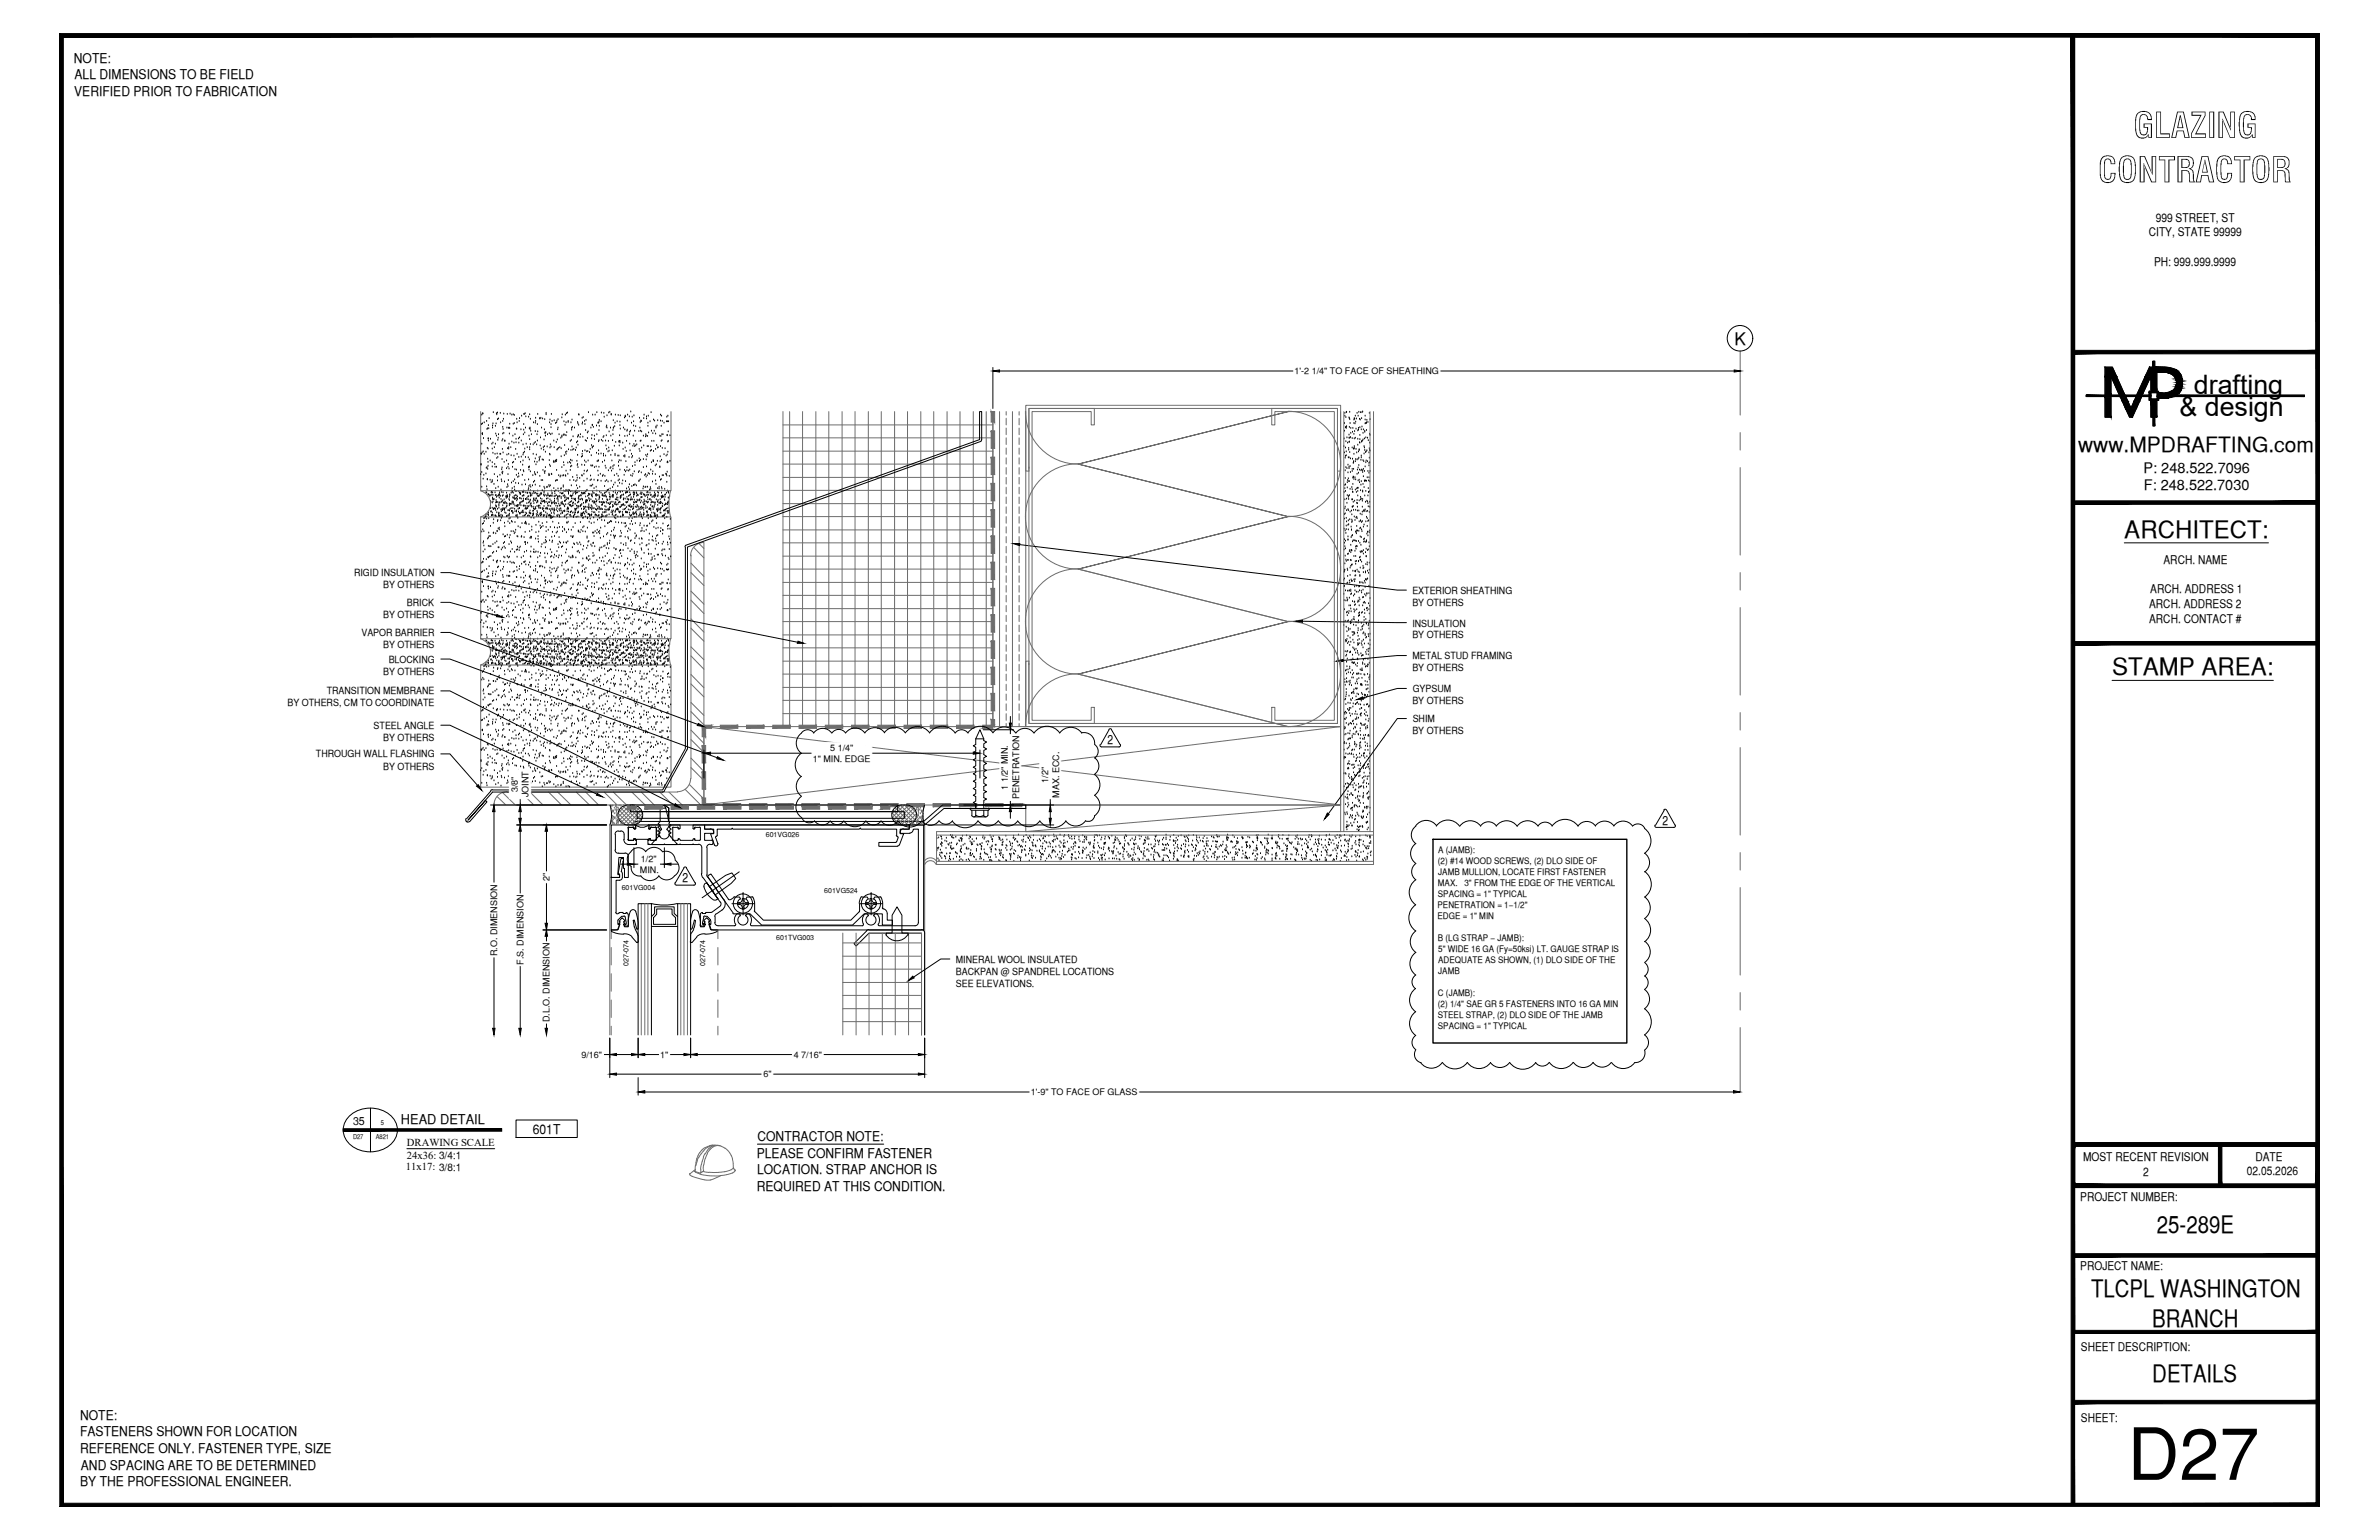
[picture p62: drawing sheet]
<svg xmlns="http://www.w3.org/2000/svg" width="432mm" height="279mm" viewBox="0 0 432 279" stroke-linecap="round" stroke-linejoin="round" font-family="sans-serif">
<defs><g id="words">
<text font-size="13.1" x="386.1" y="268.5">D27</text>
<g font-size="6.3">
<text x="387.2" y="25">GLAZING</text>
<text x="380.8" y="33.1">CONTRACTOR</text>
</g>
<g font-size="4.9">
<text x="398.2" y="71.5">drafting</text>
<text x="395.6" y="75.5">&amp; design</text>
</g>
<g font-size="4.4">
<text x="385.6" y="97.5">ARCHITECT:</text>
<text x="383.3" y="122.5">STAMP AREA:</text>
<text x="391.5" y="223.7">25-289E</text>
<text x="379.5" y="235.4">TLCPL WASHINGTON</text>
<text x="390.7" y="240.7">BRANCH</text>
<text x="390.7" y="250.7">DETAILS</text>
</g>
<text font-size="3.8" x="377.2" y="82">www.MPDRAFTING.com</text>
<text font-size="3.1" x="314.8" y="62.5">K</text>
<g font-size="2.6">
<text x="389.1" y="85.8">P: 248.522.7096</text>
<text x="389.1" y="89">F: 248.522.7030</text>
</g>
<g font-size="2.4">
<text x="13.4" y="11.4">NOTE:</text>
<text x="13.5" y="17.4">VERIFIED PRIOR TO FABRICATION</text>
<text x="13.5" y="14.4">ALL DIMENSIONS TO BE FIELD</text>
<text x="72.8" y="204">HEAD DETAIL</text>
<text x="96.7" y="205.7">601T</text>
<text x="137.5" y="207.1">CONTRACTOR NOTE:</text>
<text x="137.4" y="210.1">PLEASE CONFIRM FASTENER</text>
<text x="137.4" y="213">LOCATION. STRAP ANCHOR IS</text>
<text x="137.4" y="216.1">REQUIRED AT THIS CONDITION.</text>
<text x="14.5" y="257.6">NOTE:</text>
<text x="14.5" y="260.6">FASTENERS SHOWN FOR LOCATION</text>
<text x="14.5" y="263.7">REFERENCE ONLY. FASTENER TYPE, SIZE</text>
<text x="14.5" y="269.6">BY THE PROFESSIONAL ENGINEER.</text>
<text x="14.7" y="266.6">AND SPACING ARE TO BE DETERMINED</text>
</g>
<g font-size="2.3">
<text x="201" y="135">2</text>
<text x="301.8" y="149.6">2</text>
<text x="123.9" y="160.1">2</text>
</g>
<g font-size="2.2">
<text x="391.3" y="40.2">999 STREET, ST</text>
<text x="390" y="42.9">CITY, STATE 99999</text>
<text x="391" y="48.2">PH: 999.999.9999</text>
<text x="390.3" y="107.6">ARCH. ADDRESS 1</text>
<text x="392.7" y="102.3">ARCH. NAME</text>
<text x="390.1" y="110.3">ARCH. ADDRESS 2</text>
<text x="390.1" y="113">ARCH. CONTACT #</text>
<text x="378.1" y="210.6">MOST RECENT REVISION</text>
<text x="389" y="213.3">2</text>
<text x="407.8" y="213.2">02.05.2026</text>
<text x="409.4" y="210.6">DATE</text>
<text x="377.6" y="217.8">PROJECT NUMBER:</text>
<text x="377.6" y="230.4">PROJECT NAME:</text>
<text x="377.7" y="245.2">SHEET DESCRIPTION:</text>
<text x="377.7" y="257.9">SHEET:</text>
</g>
<text font-size="2" x="64.1" y="204.1">35</text>
<g font-size="1.9">
<text x="73.9" y="208">DRAWING SCALE</text>
<text x="73.7" y="212.3">11x17: 3/8:1</text>
<text x="73.9" y="210.2">24x36: 3/4:1</text>
</g>
<g font-size="1.8">
<text x="64.3" y="104.6">RIGID INSULATION</text>
<text x="69.5" y="106.7">BY OTHERS</text>
<text x="256.3" y="107.7">EXTERIOR SHEATHING</text>
<text x="69.5" y="112.1">BY OTHERS</text>
<text x="73.9" y="110">BRICK</text>
<text x="256.3" y="113.7">INSULATION</text>
<text x="256.3" y="109.9">BY OTHERS</text>
<text x="65.6" y="115.4">VAPOR BARRIER</text>
<text x="69.5" y="117.6">BY OTHERS</text>
<text x="256.3" y="115.8">BY OTHERS</text>
<text x="256.3" y="119.6">METAL STUD FRAMING</text>
<text x="59.3" y="125.9">TRANSITION MEMBRANE</text>
<text x="69.5" y="122.4">BY OTHERS</text>
<text x="70.5" y="120.2">BLOCKING</text>
<text x="256.3" y="121.8">BY OTHERS</text>
<text x="256.4" y="125.5">GYPSUM</text>
<text x="52.2" y="128.1">BY OTHERS, CM TO COORDINATE</text>
<text x="256.3" y="127.8">BY OTHERS</text>
<text x="256.4" y="131">SHIM</text>
<text x="57.3" y="137.4">THROUGH WALL FLASHING</text>
<text x="67.8" y="132.2">STEEL ANGLE</text>
<text x="69.5" y="134.4">BY OTHERS</text>
<text x="256.3" y="133.2">BY OTHERS</text>
<text x="69.5" y="139.6">BY OTHERS</text>
<text x="173.5" y="174.6">MINERAL WOOL INSULATED</text>
<text x="173.5" y="176.8">BACKPAN @ SPANDREL LOCATIONS</text>
<text x="173.5" y="179.1">SEE ELEVATIONS.</text>
</g>
<g font-size="1.6">
<text x="234.9" y="67.9">1'-2 1/4&quot; TO FACE OF SHEATHING</text>
<text x="150.7" y="136.2">5 1/4&quot;</text>
<text x="94" y="143.7" transform="rotate(-90 94 143.7)">3/8&quot;</text>
<text x="147.5" y="138.2">1&quot; MIN. EDGE</text>
<text x="182.9" y="143.3" transform="rotate(-90 182.9 143.3)">1 1/2&quot; MIN.</text>
<text x="190.2" y="142" transform="rotate(-90 190.2 142)">1/2&quot;</text>
<text x="95.9" y="144.7" transform="rotate(-90 95.9 144.7)">JOINT</text>
<text x="185" y="145" transform="rotate(-90 185 145)">PENETRATION</text>
<text x="192.2" y="144.7" transform="rotate(-90 192.2 144.7)">MAX. ECC.</text>
<text x="261" y="154.7">A (JAMB):</text>
<text x="99.8" y="159.9" transform="rotate(-90 99.8 159.9)">2&quot;</text>
<text x="116.1" y="158.4">MIN.</text>
<text x="116.3" y="156.4">1/2&quot;</text>
<text x="261" y="156.7">(2) #14 WOOD SCREWS, (2) DLO SIDE OF</text>
<text x="261" y="160.7">MAX.</text>
<text x="261" y="158.8">JAMB MULLION, LOCATE FIRST FASTENER</text>
<text x="265.8" y="160.7">3&quot; FROM THE EDGE OF THE VERTICAL</text>
<text x="260.9" y="164.8">PENETRATION = 1­1/2&quot;</text>
<text x="260.9" y="166.8">EDGE = 1&quot; MIN</text>
<text x="261" y="162.8">SPACING = 1&quot; TYPICAL</text>
<text x="90.2" y="173.5" transform="rotate(-90 90.2 173.5)">R.O. DIMENSION</text>
<text x="261" y="170.8">B (LG STRAP ­ JAMB):</text>
<text x="261" y="172.7">5&quot; WIDE 16 GA (Fy=50ksi) LT. GAUGE STRAP IS</text>
<text x="95" y="175.1" transform="rotate(-90 95 175.1)">F.S. DIMENSION</text>
<text x="261" y="174.8">ADEQUATE AS SHOWN, (1) DLO SIDE OF THE</text>
<text x="261" y="176.7">JAMB</text>
<text x="99.8" y="185.5" transform="rotate(-90 99.8 185.5)">D.L.O. DIMENSION</text>
<text x="261" y="180.7">C (JAMB):</text>
<text x="261" y="182.8">(2) 1/4&quot; SAE GR 5 FASTENERS INTO 16 GA MIN</text>
<text x="261" y="184.7">STEEL STRAP, (2) DLO SIDE OF THE JAMB</text>
<text x="105.5" y="191.9">9/16&quot;</text>
<text x="119.8" y="191.9">1&quot;</text>
<text x="144.1" y="191.9">4 7/16&quot;</text>
<text x="261" y="186.8">SPACING = 1&quot; TYPICAL</text>
<text x="138.6" y="195.5">6&quot;</text>
<text x="187.1" y="198.7">1'-9&quot; TO FACE OF GLASS</text>
</g>
<g font-size="1.3">
<text x="139" y="151.8">601VG026</text>
<text x="112.8" y="161.4">601VG004</text>
<text x="149.6" y="161.9">601VG524</text>
<text x="140.9" y="170.5">601TVG003</text>
<text x="114" y="175.3" transform="rotate(-90 114 175.3)">027-074</text>
<text x="128" y="175.3" transform="rotate(-90 128 175.3)">027-074</text>
</g>
<g font-size="1.2">
<text x="64.1" y="206.7">D27</text>
<text x="68.2" y="206.7">A821</text>
<text x="69.2" y="204.1">5</text>
</g>
</g></defs>
<!-- layer: SURROUNDING CONDITIONS -->
<g fill="none" stroke="#6c6c6c" stroke-width=".18">
<path d="M87.2 74.7v14.3h34.6v-14.3M142.1 79.4h38.1M142.1 77.1h38.1M142.1 74.7v57.1M143.3 74.7v57.1M145.7 74.7v57.1M148.1 74.7v57.1M150.4 74.7v57.1M152.8 74.7v57.1M155.2 74.7v57.1M157.6 74.7v57.1M160 74.7v57.1"/>
<path d="M162.4 74.7v57.1M164.7 74.7v57.1M167.1 74.7v57.1M169.5 74.7v57.1M171.9 74.7v57.1M174.2 74.7v57.1M176.7 74.7v57.1M179 74.7v57.1M179.9 74.7h.6M180.2 74.7v57.1M181.4 74.7v57.1M182.6 74.7v.6"/>
<path d="M182.6 75.9v1.2M182.6 77.7v1.2M182.6 79.4v1.2M183.8 74.7v57.1M185 74.7v.6M185 75.9v1.2M185 77.7v1.2M185 79.4v1.2M186.1 74.6a9.6 9.6 0 0 0 9.6 9.6M186.2 74.7v57.1M186.8 74.1h11.8v3h-.5v-2.4h-10.8v56h10.8v-2.4h.5v3h-11.8zM230.8 74.1h12v57.2h-12v-3h.6v2.4h10.8v-56h-10.8v2.4h-.6z"/>
<path d="M233.8 74.6a9.6 9.6 0 0 1 9.5 9.6 9.6 9.6 0 0 1-9.5 9.5M243.3 74.7v76.2h-57.1v-4.9h57.1l-57.1 4.9M243.9 74.7v76.2M248.7 74.7v76.2M249.3 74.7v82.1h-79.3v-5.9h79.3M87.2 89.1a2.44 2.44 0 0 1 1.8 2.3 2.44 2.44 0 0 1-1.8 2.4M87.2 93.8h34.6v22.1h-34.6zM121.7 89l-.3 2.1 .1 1.3 .2 1.4M125.9 99.3l1.9 1.9M126.9 98.6l.9 .9M127.7 98.4a2.38 2.38 0 0 0-2.4 2.4M127.8 98.4v47.6h-38.1"/>
<path d="M142.1 98.5h38.1M142.1 96.1h38.1M142.1 93.7h38.1M142.1 91.4h38.1M142.1 89h38.1M142.1 86.6h38.1M142.1 84.2h38.1M142.1 81.9h38.1M182.6 81.3v1.1M182.6 83.1v1.1M182.6 84.8v1.2M182.6 86.6v1.2"/>
<path d="M182.6 88.4v1.2M182.6 90.2v1.2M182.6 91.9v1.3M182.6 93.7v1.2M182.6 95.6v1.1M182.6 97.3v1.2M182.6 99.1v1.2M185 81.3v1.1M185 83.1v1.1M185 84.8v1.2M185 86.6v1.2M185 88.4v1.2"/>
<path d="M185 90.2v1.2M185 91.9v1.3M185 93.7v1.2M185 95.6v1.1M185 97.3v1.2M185 99.1v1.2M186.8 84.9v.6h-.6v-12h57.1v12h-.5v-.6M186.8 84.9v-10.8h56v10.8M186.8 84.9h.1M195.7 84.1a9.6 9.6 0 0 0-9.6 9.6 9.6 9.6 0 0 0 9.6 9.6M195.7 84.2l38.1-9.5-38.1 9.5M233.8 93.7a9.6 9.6 0 0 1 9.5 9.5 9.6 9.6 0 0 1-9.5 9.6"/>
<path d="M233.8 93.7l-38.1-9.5 38.1 9.5M242.8 84.9h.1M87.2 115.9a2.44 2.44 0 0 1 1.8 2.4 2.44 2.44 0 0 1-1.8 2.3M121.7 115.9l-.3 2 .1 1.4 .2 1.4M125.4 100.8h.1M125.4 119l2.4 2.4M125.4 114l2.4 2.3M125.4 108.9l2.4 2.4M125.4 103.9l2.4 2.3M125.4 117.3l2.4 2.4M125.4 112.3l2.4 2.4M125.4 107.3l2.4 2.3"/>
<path d="M125.4 102.2l2.4 2.4M125.4 100.8v40.5M142.1 120h38.1M142.1 117.5h38.1M142.1 115.2h38.1M142.1 112.8h38.1M142.1 110.4h38.1M142.1 108h38.1M142.1 105.7h38.1M142.1 103.3h38.1M142.1 100.9h38.1M182.6 100.9v1.2"/>
<path d="M182.6 102.7v1.2M182.6 104.5v1.2M182.6 106.2v1.2M182.6 108v1.2M182.6 109.9v1.1M182.6 111.6v1.2M182.6 113.4v1.2M182.6 115.2v1.2M182.6 117v1.2M182.6 118.7v1.3M185 100.9v1.2M185 102.7v1.2"/>
<path d="M185 104.5v1.2M185 106.2v1.2M185 108v1.2M185 109.9v1.1M185 111.6v1.2M185 113.4v1.2M185 115.2v1.2M185 117v1.2M185 118.7v1.3M195.7 103.2a9.6 9.6 0 0 0-9.6 9.5 9.6 9.6 0 0 0 9.6 9.6M195.7 103.3l38.1-9.6-38.1 9.6M195.7 103.3l38.1 9.5"/>
<path d="M233.8 112.7a9.6 9.6 0 0 1 9.5 9.6 9.6 9.6 0 0 1-9.5 9.5M87.2 120.6h34.6v22.2h-34.6zM125.4 139.3l2.4 2.3M125.4 134.2l2.4 2.3M125.4 129.1l2.4 2.4M125.4 124.1l2.4 2.3M125.4 137.5l2.4 2.5M125.4 132.5l2.4 2.4M125.4 127.4l2.4 2.4M125.4 122.4l2.4 2.4M127.8 131.8h115.5v14.2h-115.5zM127.8 131.8l115.5 14.2"/>
<path d="M142.1 129.5h38.1M142.1 127.1h38.1M142.1 124.7h38.1M142.1 122.3h38.1M182.6 120.5v1.2M182.6 122.3v1.2M182.6 124.1v1.2M182.6 125.9v1.2M182.6 127.7v1.2M182.6 129.5v1.2M182.6 131.3v.5M185 120.5v1.2"/>
<path d="M185 122.3v1.2M185 124.1v1.2M185 125.9v1.2M185 127.7v1.2M185 129.5v1.2M185 131.3v.5M186.8 120.5v-.5h-.6v11.8h57.1v-11.8h-.5v.5M186.8 120.5v10.8h56v-10.8M186.8 120.5h.1M195.7 122.2a9.6 9.6 0 0 0-9.6 9.6M195.7 122.3l38.1-9.5-38.1 9.5M195.7 122.3l38.1 9.5"/>
<path d="M242.8 120.5h.1M243.3 131.8l-115.5 14.2M90.2 144.5l1.6 1.5M91.2 143.8l2.3 2.2M92 143.6a2.38 2.38 0 0 0-2.3 2.4M92.1 143.7h30.9M94.5 143.7l2.4 2.3M96.2 143.7l2.4 2.3M99.6 143.7l2.3 2.3M101.2 143.7l2.4 2.3M104.6 143.7l2.4 2.3M106.3 143.7l2.3 2.3"/>
<path d="M109.7 143.7l2.3 2.3M111.3 143.7l2.4 2.3M112.2 148.3l2.2-2.3 2.2 2.3-1.3 1.3M112.2 147.6l2.1 2.1M112.3 148.3l1.2 1.3M112.4 147l2.6 2.7M112.7 146.6l2.9 2.9M113.2 146.3l2.9 2.9M113.6 146.1l-1.4 1.4M113.7 146.1l2.7 2.7M114.7 143.7l2.4 2.3M115.7 146.3l-2.9 2.9"/>
<path d="M116.1 146.6l-2.9 2.9M116.4 143.7l2.3 2.3M116.4 147l-2.6 2.7M116.6 147.6l-1.5-1.5-2.6 2.7M116.6 147.5l-2.1 2.2M119.8 143.7l2.3 2.3M121.4 143.7l2.4 2.3M124.4 143.3l2.8 2.7M125.2 142.4l2.6 2.6M125.3 141.3a2.38 2.38 0 0 1-2.3 2.3M161.5 146.2v.6M161.9 147.6l1.5-1.5 2.7 2.7"/>
<path d="M161.9 147.5l2.2 2.2M162.1 147l2.7 2.7M162.5 146.6l2.9 2.9M162.9 146.3l2.9 2.9M164.9 146.1l-2.7 2.7M165 146.1l1.4 1.4M165.4 146.3l-2.9 2.9M165.9 146.6l-2.9 2.9M166.2 147l-2.6 2.7M166.3 148.3l-1.2 1.3M166.4 148.3l-2.3-2.3-2.1 2.3 1.3 1.3M166.4 147.6l-2.1 2.1"/>
<path d="M167.8 156.2a1.3 1.3 0 0 1 2.2 0M167.8 156.9a1.11 1.11 0 0 1 1.1-.8 1.11 1.11 0 0 1 1 .8M170 156.3h79.3M170 151.5h79.3M153 178.2h14.3M153 175.8h14.3M153 173.5h14.3M153 171.1h14.3M153 169.3v18.5M155.4 169.3v18.5M157.7 169.3v18.5M160.1 169.3v18.5"/>
<path d="M162.5 169.3v18.5M164.9 169.3v18.5M167.3 169.3v18.5M153 185.4h14.3M153 183h14.3M153 180.6h14.3"/>
</g>
<g fill="none" stroke="#000" stroke-width=".18">
<path d="M87.4 77h.1M87.4 75.3h.1M87.5 78.7h.1M87.6 76.9h.1M87.6 78.9h.1M87.6 78.7h.1M87.6 75.1h.1M87.8 79.6h.1M87.9 76.7h.1M88.3 76.5h.1M88.4 77.9h.1M88.5 77.8h.1"/>
<path d="M88.6 79.6h.1M88.6 77.2h.1M88.7 77.8h.1M88.8 75.9h.1M89 79.7h.1M89.4 77.3h.1M89.4 77.7h.1M89.5 76.9h.1M89.5 74.9h.1M89.9 77.3h.1M90 78.7h.1M90 76.9h.1"/>
<path d="M90.1 75.1h.1M90.1 79.1h.1M90.2 75.2h.1M90.3 74.9h.1M90.3 76.1h.1M90.4 79.9h.1M90.4 79.5h.1M90.5 78.9h.1M90.5 76h.1M90.8 75h.1M90.9 76.7h.1M91.2 79.8h.1"/>
<path d="M91.2 77.5h.1M91.2 76.5h.1M91.2 78.7h.1M91.3 77.9h.1M91.4 76.1h.1M91.4 78.6h.1M91.4 75.1h.1M92 77.7h.1M92.1 75.2h.1M92.3 77.7h.1M92.4 77.7h.1M92.5 78.7h.1"/>
<path d="M92.5 77h.1M92.5 77.7h.1M92.6 75.1h.1M92.9 75.3h.1M93.1 79.1h.1M93.2 75.2h.1M93.2 77h.1M93.3 75.4h.1M93.3 76.8h.1M93.5 78.9h.1M93.7 79.7h.1M93.7 77.9h.1"/>
<path d="M93.8 76.1h.1M93.8 77.9h.1M93.9 76.7h.1M94.1 79.6h.1M94.2 76.5h.1M94.3 79.4h.1M94.3 75.9h.1M94.6 78h.1M94.7 75.5h.1M95 78.9h.1M95.1 77h.1M95.1 78h.1"/>
<path d="M95.1 75.2h.1M95.2 78.5h.1M95.3 75.1h.1M95.4 77.7h.1M95.4 75.6h.1M95.9 75.7h.1M96 79.1h.1M96.1 77.8h.1M96.1 79.8h.1M96.1 75.2h.1M96.2 77.9h.1M96.2 77.7h.1"/>
<path d="M96.3 76.1h.1M96.3 78.2h.1M96.5 78.9h.1M96.8 76.7h.1M97.2 78.3h.1M97.2 76.8h.1M97.2 75.9h.1M97.2 76.5h.1M97.5 78.9h.1M97.5 77h.1M97.6 75.2h.1M97.6 78.4h.1"/>
<path d="M98 75.9h.1M98 76h.1M98.1 79.4h.1M98.2 75.9h.1M98.3 77.7h.1M98.5 76h.1M98.7 79.8h.1M98.8 78h.1M98.9 76.1h.1M98.9 78.5h.1M98.9 78.7h.1M99 79.1h.1"/>
<path d="M99.1 78.5h.1M99.1 75.2h.1M99.1 75h.1M99.4 78.9h.1M99.7 78.7h.1M99.8 76.7h.1M99.8 76.2h.1M99.9 78.9h.1M100 77h.1M100 77.6h.1M100.1 75.2h.1M100.2 78.7h.1"/>
<path d="M100.2 76.5h.1M100.6 76.3h.1M100.8 76.8h.1M101 76.7h.1M101.1 76.4h.1M101.2 79.8h.1M101.2 78h.1M101.3 76.1h.1M101.3 77.7h.1M101.5 78.9h.1M101.8 79.5h.1M102 79.1h.1"/>
<path d="M102 79.3h.1M102 75.8h.1M102 75.2h.1M102.2 79h.1M102.4 76.5h.1M102.4 78.9h.1M102.6 79h.1M102.6 77.2h.1M102.6 75.3h.1M102.7 79.1h.1M102.7 76.7h.1M102.8 75.1h.1"/>
<path d="M102.9 78.5h.1M103 74.9h.1M103.1 76.6h.1M103.1 76.5h.1M103.6 76.7h.1M103.7 79.9h.1M103.8 78h.1M103.8 77.7h.1M103.8 76.2h.1M103.9 77.5h.1M104 79.2h.1M104.3 77.7h.1"/>
<path d="M104.8 79.3h.1M104.8 76.6h.1M104.9 76.9h.1M105 79h.1M105 79.1h.1M105 77.2h.1M105 75.2h.1M105.1 75.3h.1M105.3 79.4h.1M105.3 78.9h.1M105.7 77h.1M105.7 75.9h.1"/>
<path d="M105.7 76.7h.1M105.8 79.3h.1M105.9 75.8h.1M106.1 76.5h.1M106.2 77h.1M106.2 79.9h.1M106.3 78.1h.1M106.4 76.3h.1M106.6 79.6h.1M106.6 78.5h.1M106.7 78.4h.1M106.8 74.9h.1"/>
<path d="M107.3 77.7h.1M107.4 79.6h.1M107.4 79h.1M107.5 77.2h.1M107.6 75.3h.1M107.7 77.5h.1M107.9 79.8h.1M107.9 79.1h.1M108 75.3h.1M108.3 77.3h.1M108.3 74.9h.1M108.3 78.9h.1"/>
<path d="M108.5 76.8h.1M108.6 76.8h.1M108.7 79.9h.1M108.7 78.1h.1M108.7 76.6h.1M108.8 76.3h.1M108.8 77.3h.1M109.1 76.5h.1M109.2 79.9h.1M109.2 74.9h.1M109.5 79.4h.1M109.6 75h.1"/>
<path d="M109.6 79.2h.1M109.7 75.7h.1M110 79.1h.1M110 77.5h.1M110.1 77.3h.1M110.2 75.4h.1M110.2 77.7h.1M110.5 74.9h.1M110.6 78.4h.1M110.7 74.8h.1M110.8 77.7h.1M110.9 79.1h.1"/>
<path d="M110.9 75.2h.1M110.9 75.3h.1M111.2 79.9h.1M111.3 78.1h.1M111.3 78.9h.1M111.3 76.3h.1M111.3 77.7h.1M111.4 77.6h.1M111.6 77.4h.1M111.6 76.8h.1M111.7 75.3h.1M112 76.5h.1"/>
<path d="M112.2 75.4h.1M112.5 79.1h.1M112.5 77.2h.1M112.5 76.6h.1M112.6 75.4h.1M112.6 77.9h.1M113.2 77.7h.1M113.3 75.8h.1M113.4 78h.1M113.4 79.2h.1M113.5 75.5h.1M113.5 75.6h.1"/>
<path d="M113.8 78.2h.1M113.9 76.4h.1M113.9 78h.1M113.9 79.1h.1M113.9 75.3h.1M114.2 75.6h.1M114.2 78.9h.1M114.3 78.4h.1M114.4 78.2h.1M114.5 74.7h.1M114.6 76.8h.1M114.7 75.7h.1"/>
<path d="M114.9 79.1h.1M115 77.3h.1M115 76.5h.1M115.1 75.4h.1M115.2 78.2h.1M115.4 77.4h.1M116 78.3h.1M116.1 75.9h.1M116.1 77.7h.1M116.2 76.6h.1M116.3 78.2h.1M116.3 76.4h.1"/>
<path d="M116.4 76.5h.1M116.5 78.4h.1M116.8 79.1h.1M116.8 75.9h.1M116.9 75.3h.1M117.2 79.2h.1M117.2 78.9h.1M117.3 79.1h.1M117.3 76h.1M117.3 75.6h.1M117.5 79.2h.1M117.6 77.3h.1"/>
<path d="M117.6 76.8h.1M117.7 75.5h.1M117.7 78.5h.1M118 76.5h.1M118.2 74.9h.1M118.2 78.2h.1M118.5 78.7h.1M118.6 76.2h.1M118.7 78.2h.1M118.8 76.4h.1M119 78.7h.1M119.1 77.7h.1"/>
<path d="M119.1 77.5h.1M119.3 77.3h.1M119.4 76.3h.1M119.8 79.1h.1M119.9 76.4h.1M119.9 75.3h.1M120 79.2h.1M120 77.3h.1M120.1 75.5h.1M120.1 78.9h.1M120.1 79.9h.1M120.2 76.5h.1"/>
<path d="M120.3 78.9h.1M120.5 76.8h.1M121 76.5h.1M121 75.7h.1M121.1 79h.1M121.1 79.1h.1M121.2 76.5h.1M121.2 75.5h.1M121.3 78.4h.1M121.3 76.5h.1M121.6 79.1h.1M244 79.6h.1"/>
<path d="M244 78.2h.1M244 76.8h.1M244.1 75.5h.1M244.1 75h.1M244.2 77.6h.1M244.3 75.8h.1M244.3 77.5h.1M244.3 77.7h.1M244.3 74.9h.1M244.4 74.8h.1M244.4 77.4h.1M244.5 79.4h.1"/>
<path d="M244.9 78.9h.1M244.9 79.5h.1M244.9 75.8h.1M244.9 77.5h.1M244.9 75.9h.1M245 76.1h.1M245 74.8h.1M245 79.5h.1M245 76.8h.1M245.1 79.4h.1M245.2 77.7h.1M245.2 78.6h.1"/>
<path d="M245.4 79.6h.1M245.5 78.4h.1M245.6 77.7h.1M245.7 76.8h.1M245.7 78.8h.1M245.7 76.2h.1M245.8 79.6h.1M245.8 75.9h.1M245.9 78.3h.1M245.9 76.1h.1M245.9 76.9h.1M246 75.5h.1"/>
<path d="M246 79.5h.1M246.1 76.6h.1M246.1 77.9h.1M246.2 76h.1M246.3 75h.1M246.4 79.7h.1M246.4 78.2h.1M246.5 75.5h.1M246.6 77.7h.1M246.6 78h.1M246.6 74.8h.1M246.8 76.1h.1"/>
<path d="M246.8 79h.1M246.8 77.6h.1M246.8 79.8h.1M246.9 76.2h.1M247 74.9h.1M247.1 78h.1M247.1 75.9h.1M247.2 77.5h.1M247.2 74.9h.1M247.3 74.7h.1M247.4 79.8h.1M247.4 78.6h.1"/>
<path d="M247.5 78h.1M247.6 79.6h.1M247.7 78.2h.1M247.7 78.4h.1M247.8 76.9h.1M247.8 75.5h.1M247.8 76.2h.1M247.9 79.4h.1M247.9 76.8h.1M248 76.8h.1M248 78.1h.1M248 76.7h.1"/>
<path d="M248.1 76.3h.1M248.2 79.5h.1M248.3 76.6h.1M248.3 79.9h.1M248.5 75h.1M248.6 78.8h.1M248.7 79h.1M248.7 76.1h.1M87.2 86.1h.1M87.3 84.3h.1M87.3 84.4h.1M87.3 82.4h.1"/>
<path d="M87.4 82.4h.1M87.4 96.5h.1M87.4 80.6h.1M87.4 88.4h.1M87.4 85.7h.1M87.5 82.2h.1M87.6 95.1h.1M87.6 96.1h.1M87.7 98.6h.1M87.7 86.9h.1M87.7 82h.1M87.8 98.3h.1"/>
<path d="M87.8 95h.1M87.8 96.5h.1M87.8 99.1h.1M87.8 94.1h.1M87.8 86.2h.1M87.9 94.6h.1M87.9 82.4h.1M88 99.8h.1M88 94h.1M88.1 93.8h.1M88.2 89.4h.1M88.2 93.4h.1"/>
<path d="M88.2 93.7h.1M88.2 82h.1M88.2 86h.1M88.3 85h.1M88.3 94.2h.1M88.3 89.4h.1M88.3 88.3h.1M88.4 88.8h.1M88.4 84.8h.1M88.5 87h.1M88.5 87.1h.1M88.5 81.3h.1"/>
<path d="M88.5 97.8h.1M88.5 85.2h.1M88.5 83.3h.1M88.6 89.7h.1M88.6 93.4h.1M88.6 93.3h.1M88.6 81.5h.1M88.6 84.6h.1M88.6 83.9h.1M88.6 99.1h.1M88.6 97.6h.1M88.6 93.5h.1"/>
<path d="M88.6 93h.1M88.6 89.8h.1M88.6 80h.1M88.7 96.7h.1M88.7 94.1h.1M88.8 97.3h.1M88.8 89.9h.1M88.9 99.2h.1M88.9 90h.1M89 97.3h.1M89 87.1h.1M89 83.6h.1"/>
<path d="M89 95.5h.1M89 91h.1M89 92.3h.1M89 91.8h.1M89.1 99.2h.1M89.1 89.9h.1M89.1 91.1h.1M89.1 92.9h.1M89.2 89.4h.1M89.2 92.8h.1M89.2 87.6h.1M89.2 93.5h.1"/>
<path d="M89.2 93.6h.1M89.2 89.3h.1M89.3 89.8h.1M89.3 80.6h.1M89.3 91.2h.1M89.3 92.2h.1M89.3 93.1h.1M89.3 84.7h.1M89.3 87.2h.1M89.3 81.5h.1M89.3 87.4h.1M89.3 83.9h.1"/>
<path d="M89.4 89.4h.1M89.4 90.4h.1M89.4 90.6h.1M89.4 93.5h.1M89.5 98.8h.1M89.5 89.9h.1M89.5 91.1h.1M89.5 93.5h.1M89.5 82.2h.1M89.5 80.4h.1M89.5 96.8h.1M89.5 94.9h.1"/>
<path d="M89.5 92.5h.1M89.6 94.3h.1M89.6 96.7h.1M89.6 92.4h.1M89.6 90.7h.1M89.7 92.3h.1M89.7 90.6h.1M89.7 87.9h.1M89.7 86.1h.1M89.7 81.2h.1M89.8 92.3h.1M89.8 84.3h.1"/>
<path d="M89.9 98.6h.1M89.9 93.6h.1M89.9 89.4h.1M89.9 82.4h.1M89.9 84.8h.1M89.9 89.9h.1M89.9 92.4h.1M89.9 80.6h.1M90 96.8h.1M90 91.8h.1M90 92.6h.1M90 91.2h.1"/>
<path d="M90 88.6h.1M90 89.9h.1M90 90.8h.1M90 92h.1M90 93.7h.1M90.1 91.2h.1M90.1 90.2h.1M90.1 91.9h.1M90.1 84.8h.1M90.2 98.3h.1M90.2 91.1h.1M90.2 93h.1"/>
<path d="M90.2 83.2h.1M90.2 96.5h.1M90.2 96.4h.1M90.2 82.4h.1M90.3 94.6h.1M90.3 92.4h.1M90.3 87.2h.1M90.3 86.6h.1M90.4 94.4h.1M90.4 91.2h.1M90.4 90h.1M90.4 83h.1"/>
<path d="M90.4 99.4h.1M90.4 95.9h.1M90.4 88.4h.1M90.5 93.7h.1M90.5 93.3h.1M90.6 99.4h.1M90.6 92.2h.1M90.6 93.1h.1M90.6 90h.1M90.6 89.9h.1M90.6 91.8h.1M90.6 89.8h.1"/>
<path d="M90.6 91.6h.1M90.6 93.2h.1M90.6 96.1h.1M90.6 95.8h.1M90.6 90.4h.1M90.6 91.2h.1M90.7 89.4h.1M90.7 93.6h.1M90.7 89.7h.1M90.7 91.2h.1M90.7 93.7h.1M90.7 82.4h.1"/>
<path d="M90.7 86.2h.1M90.8 90h.1M90.9 94.5h.1M90.9 82.4h.1M90.9 92.5h.1M90.9 90.6h.1M90.9 93.5h.1M90.9 88.9h.1M91 99.8h.1M91 94h.1M91 91.1h.1M91 92.8h.1"/>
<path d="M91 87.1h.1M91.1 89.3h.1M91.1 85.2h.1M91.1 87.4h.1M91.1 93.8h.1M91.1 92.4h.1M91.1 91.1h.1M91.1 83.4h.1M91.1 84.9h.1M91.1 80h.1M91.1 85.8h.1M91.2 99.4h.1"/>
<path d="M91.2 92.6h.1M91.2 93.6h.1M91.2 90h.1M91.2 92.5h.1M91.2 81.5h.1M91.2 86h.1M91.2 90.9h.1M91.2 91.8h.1M91.2 85.7h.1M91.3 97h.1M91.3 89.9h.1M91.3 89.4h.1"/>
<path d="M91.3 92.3h.1M91.3 82.2h.1M91.4 98.6h.1M91.4 91.3h.1M91.4 92.5h.1M91.5 99.3h.1M91.5 91.2h.1M91.5 90.7h.1M91.5 83.9h.1M91.6 97.4h.1M91.6 98.4h.1M91.6 94.9h.1"/>
<path d="M91.6 92.6h.1M91.6 92.3h.1M91.6 87.4h.1M91.6 95.6h.1M91.6 91.4h.1M91.6 93h.1M91.6 80.1h.1M91.6 80h.1M91.7 99.5h.1M91.7 91.1h.1M91.8 97.3h.1M91.8 92.2h.1"/>
<path d="M91.8 93.2h.1M91.8 90.2h.1M91.9 90.4h.1M91.9 91.3h.1M91.9 90h.1M91.9 89.5h.1M91.9 91.9h.1M91.9 93.7h.1M91.9 85h.1M91.9 83.6h.1M92 91.4h.1M92 91.8h.1"/>
<path d="M92 90.2h.1M92 93.7h.1M92 82.5h.1M92 88.5h.1M92.1 97.1h.1M92.1 90.2h.1M92.1 89.9h.1M92.1 87.9h.1M92.1 81.4h.1M92.2 94.7h.1M92.2 92.6h.1M92.2 93.6h.1"/>
<path d="M92.2 86.1h.1M92.2 88.3h.1M92.2 84.8h.1M92.3 84.3h.1M92.3 87.2h.1M92.3 82.4h.1M92.3 81.5h.1M92.3 81.2h.1M92.4 98.8h.1M92.4 94.2h.1M92.4 92.6h.1M92.4 93.6h.1"/>
<path d="M92.4 90.6h.1M92.4 93.5h.1M92.4 80.6h.1M92.4 85.1h.1M92.5 97.6h.1M92.5 90.8h.1M92.5 91.8h.1M92.5 90.2h.1M92.5 92.7h.1M92.5 91.5h.1M92.5 93.3h.1M92.5 95h.1"/>
<path d="M92.5 89.9h.1M92.5 89.8h.1M92.5 91.4h.1M92.6 97.2h.1M92.6 94h.1M92.6 92.4h.1M92.6 91.5h.1M92.7 98.3h.1M92.7 81.2h.1M92.8 96.5h.1M92.8 89.5h.1M92.8 92.3h.1"/>
<path d="M92.8 82.7h.1M92.8 94.6h.1M92.8 98.6h.1M92.8 92.8h.1M92.8 87.6h.1M92.9 89.1h.1M92.9 91.5h.1M92.9 92.8h.1M92.9 80.2h.1M93 99.7h.1M93 94.7h.1M93 91.2h.1"/>
<path d="M93 89.3h.1M93 91.1h.1M93 92.8h.1M93 88.6h.1M93 89.2h.1M93 84.8h.1M93 84h.1M93.1 92.3h.1M93.1 93.2h.1M93.1 90.3h.1M93.1 93h.1M93.2 96.5h.1"/>
<path d="M93.2 89.5h.1M93.2 90.4h.1M93.2 91.3h.1M93.2 91.1h.1M93.2 87.4h.1M93.2 83.9h.1M93.3 91.6h.1M93.3 82.7h.1M93.3 80.4h.1M93.3 96.8h.1M93.3 90.4h.1M93.3 90h.1"/>
<path d="M93.3 88.4h.1M93.4 90.6h.1M93.4 92.4h.1M93.4 88.9h.1M93.4 87.1h.1M93.5 94.8h.1M93.5 96.6h.1M93.5 92.8h.1M93.5 91.8h.1M93.5 85.2h.1M93.5 89.2h.1M93.5 89.9h.1"/>
<path d="M93.5 90.6h.1M93.5 83.4h.1M93.6 96.2h.1M93.6 81.5h.1M93.6 87.7h.1M93.7 93.7h.1M93.7 93.6h.1M93.7 80.3h.1M93.7 99.8h.1M93.7 91.8h.1M93.7 92.7h.1M93.7 90.4h.1"/>
<path d="M93.7 92.9h.1M93.7 85.3h.1M93.7 86.2h.1M93.8 90h.1M93.8 90.9h.1M93.8 89.2h.1M93.9 97.3h.1M93.9 93.5h.1M93.9 91.9h.1M93.9 93.7h.1M93.9 82.4h.1M93.9 99.3h.1"/>
<path d="M93.9 99.8h.1M93.9 91.7h.1M93.9 90.6h.1M93.9 90.2h.1M94 97.4h.1M94 94h.1M94 91.9h.1M94 86.6h.1M94 95.6h.1M94 92.4h.1M94.1 92.9h.1M94.1 87.8h.1"/>
<path d="M94.1 86h.1M94.2 89.2h.1M94.2 91.7h.1M94.2 80.4h.1M94.2 86.5h.1M94.2 83h.1M94.2 99.9h.1M94.2 99.4h.1M94.2 92.3h.1M94.3 92.3h.1M94.3 93.2h.1M94.3 89.5h.1"/>
<path d="M94.4 90.4h.1M94.4 91.3h.1M94.4 90.5h.1M94.4 91.5h.1M94.4 93.3h.1M94.4 99.3h.1M94.4 95.8h.1M94.4 89.5h.1M94.4 91.2h.1M94.4 89.7h.1M94.4 93.2h.1M94.5 89.7h.1"/>
<path d="M94.5 85.3h.1M94.5 83.9h.1M94.6 91.8h.1M94.6 97.5h.1M94.6 90.6h.1M94.6 91.1h.1M94.6 93h.1M94.6 82.9h.1M94.6 80h.1M94.7 97.3h.1M94.7 95h.1M94.7 88h.1"/>
<path d="M94.8 89.3h.1M94.8 93h.1M94.8 90h.1M94.8 92.8h.1M94.8 86.2h.1M94.9 91.1h.1M94.9 84.4h.1M94.9 92.7h.1M94.9 93.7h.1M94.9 89.3h.1M94.9 91h.1M94.9 82.5h.1"/>
<path d="M94.9 80.7h.1M94.9 83.6h.1M95 90.9h.1M95 91.8h.1M95 90.6h.1M95 85.4h.1M95 82.2h.1M95.1 89.1h.1M95.1 90h.1M95.1 89.3h.1M95.1 93h.1M95.1 89.9h.1"/>
<path d="M95.1 85.6h.1M95.1 97.5h.1M95.2 93.6h.1M95.2 82h.1M95.2 98.4h.1M95.2 95h.1M95.2 91.8h.1M95.2 87.2h.1M95.2 81.5h.1M95.3 96.6h.1M95.3 92.4h.1M95.4 94.7h.1"/>
<path d="M95.4 98.8h.1M95.4 98.4h.1M95.4 90.6h.1M95.4 93.5h.1M95.4 92.3h.1M95.4 87.9h.1M95.4 83h.1M95.4 95h.1M95.4 94.9h.1M95.4 89.4h.1M95.4 91.9h.1M95.4 93.1h.1"/>
<path d="M95.5 95.1h.1M95.5 80.6h.1M95.6 93.2h.1M95.6 92.4h.1M95.6 90.4h.1M95.6 91.4h.1M95.6 92.3h.1M95.6 90.7h.1M95.7 89.5h.1M95.7 81.2h.1M95.8 98.6h.1M95.8 89.5h.1"/>
<path d="M95.8 92.3h.1M95.8 93.7h.1M95.8 90.2h.1M95.8 91.9h.1M95.9 90.7h.1M95.9 91.9h.1M95.9 93.6h.1M95.9 88.9h.1M95.9 83.1h.1M95.9 91.2h.1M95.9 90.1h.1M95.9 87.1h.1"/>
<path d="M95.9 88.6h.1M95.9 84.8h.1M96 95.2h.1M96 85.3h.1M96 84.8h.1M96 88.3h.1M96.1 89.5h.1M96.1 93.2h.1M96.1 93h.1M96.1 83.4h.1M96.1 84.7h.1M96.1 96.5h.1"/>
<path d="M96.1 93.7h.1M96.1 91.1h.1M96.1 81.6h.1M96.1 81.2h.1M96.2 97.7h.1M96.2 90.9h.1M96.2 91.8h.1M96.2 92.7h.1M96.2 88.1h.1M96.3 89h.1M96.3 90h.1M96.3 90.7h.1"/>
<path d="M96.3 91.5h.1M96.3 93.2h.1M96.3 85.6h.1M96.3 80.6h.1M96.3 97.5h.1M96.3 89.5h.1M96.3 89.7h.1M96.3 88.4h.1M96.4 99.3h.1M96.4 97.7h.1M96.4 94h.1M96.4 91.4h.1"/>
<path d="M96.5 97.5h.1M96.5 91.8h.1M96.5 95.6h.1M96.5 96.2h.1M96.5 92h.1M96.5 89.9h.1M96.6 93.6h.1M96.6 88.1h.1M96.7 89.6h.1M96.7 93.3h.1M96.7 92.8h.1M96.7 86.3h.1"/>
<path d="M96.8 92h.1M96.8 91h.1M96.8 80.7h.1M96.8 82.4h.1M96.8 92.3h.1M96.8 93.2h.1M96.8 90.6h.1M96.8 93.5h.1M96.8 89.3h.1M96.8 92.7h.1M96.8 87.5h.1M96.9 99.8h.1"/>
<path d="M96.9 94h.1M96.9 90.5h.1M96.9 91.4h.1M96.9 89.2h.1M97 89.5h.1M97 90.8h.1M97 80.5h.1M97 92.5h.1M97 85.7h.1M97 87.3h.1M97 83.8h.1M97.1 86h.1"/>
<path d="M97.2 92.1h.1M97.2 88h.1M97.2 83.2h.1M97.2 80.3h.1M97.2 97.8h.1M97.2 90.9h.1M97.2 89.5h.1M97.2 92.3h.1M97.2 86.2h.1M97.3 95.3h.1M97.3 96.6h.1M97.3 90.6h.1"/>
<path d="M97.3 84.3h.1M97.3 93.3h.1M97.3 90.5h.1M97.3 82.5h.1M97.4 93.7h.1M97.4 89.7h.1M97.4 91.2h.1M97.4 80.7h.1M97.5 91.9h.1M97.5 92.8h.1M97.5 83.9h.1M97.5 90h.1"/>
<path d="M97.5 90.9h.1M97.5 93h.1M97.5 85.8h.1M97.5 80h.1M97.6 89.1h.1M97.6 89.7h.1M97.6 90.9h.1M97.6 93.4h.1M97.6 91.1h.1M97.7 97.9h.1M97.7 97.3h.1M97.7 98.4h.1"/>
<path d="M97.7 91.9h.1M97.7 93.7h.1M97.8 96.5h.1M97.8 94.7h.1M97.8 92.2h.1M97.8 90h.1M97.8 90.1h.1M97.8 91.8h.1M97.9 83.6h.1M97.9 83.1h.1M97.9 83.4h.1M98 93.4h.1"/>
<path d="M98 89.9h.1M98 91.8h.1M98 88.3h.1M98 86.4h.1M98 95.4h.1M98 92.3h.1M98 93.2h.1M98 89.7h.1M98 92.2h.1M98 80.9h.1M98 82.9h.1M98.1 95.9h.1"/>
<path d="M98.1 90.5h.1M98.1 91.4h.1M98.1 93.6h.1M98.2 89.5h.1M98.2 93.2h.1M98.2 99.3h.1M98.2 91h.1M98.2 89.7h.1M98.2 91.4h.1M98.2 93.1h.1M98.2 87.2h.1M98.2 81.5h.1"/>
<path d="M98.3 95.7h.1M98.3 93.5h.1M98.3 89.6h.1M98.4 98.8h.1M98.4 90.6h.1M98.4 95h.1M98.4 92.3h.1M98.4 89h.1M98.4 83.4h.1M98.5 91.1h.1M98.5 92.5h.1M98.5 87.2h.1"/>
<path d="M98.6 95.5h.1M98.6 85.3h.1M98.6 93.5h.1M98.6 83.5h.1M98.6 81.2h.1M98.7 92.8h.1M98.7 93.7h.1M98.7 89.9h.1M98.7 92.3h.1M98.7 91h.1M98.7 81.7h.1M98.7 98.6h.1"/>
<path d="M98.7 90.9h.1M98.7 91.9h.1M98.7 89.5h.1M98.7 89.2h.1M98.7 88.4h.1M98.8 89.1h.1M98.8 90h.1M98.8 90.9h.1M98.8 81h.1M98.8 85.7h.1M98.9 91.1h.1M98.9 93.5h.1"/>
<path d="M98.9 91.2h.1M98.9 85.9h.1M98.9 88.6h.1M98.9 89.9h.1M98.9 85.5h.1M99 99.4h.1M99 98h.1M99 84.8h.1M99 82h.1M99.1 97.5h.1M99.1 98.5h.1M99.1 92.3h.1"/>
<path d="M99.1 93h.1M99.1 95.7h.1M99.1 96.5h.1M99.1 91.1h.1M99.2 93.9h.1M99.2 98.3h.1M99.2 90.6h.1M99.3 94.8h.1M99.3 93.6h.1M99.3 90h.1M99.3 92.2h.1M99.3 88.5h.1"/>
<path d="M99.3 93.3h.1M99.3 89.9h.1M99.3 92.4h.1M99.3 81.1h.1M99.3 88.4h.1M99.4 91.4h.1M99.4 92.3h.1M99.4 89.6h.1M99.4 90.5h.1M99.4 91.8h.1M99.5 96.2h.1M99.5 91.2h.1"/>
<path d="M99.5 89.9h.1M99.6 93.6h.1M99.6 91.8h.1M99.6 88.1h.1M99.6 86h.1M99.6 86.3h.1M99.7 92.5h.1M99.7 90.1h.1M99.7 93.5h.1M99.7 86.2h.1M99.7 83.6h.1M99.7 88.3h.1"/>
<path d="M99.8 98.1h.1M99.8 91.2h.1M99.8 90h.1M99.8 84.4h.1M99.8 82.4h.1M99.8 90.7h.1M99.8 93.5h.1M99.8 82.5h.1M99.8 81.3h.1M99.9 95.7h.1M99.9 99.8h.1M99.9 94h.1"/>
<path d="M99.9 93.7h.1M99.9 80.7h.1M99.9 88.1h.1M99.9 84.6h.1M99.9 91.9h.1M99.9 92.8h.1M99.9 90h.1M100 90h.1M100 90.9h.1M100 92.5h.1M100 81.1h.1M100.1 94h.1"/>
<path d="M100.1 89.1h.1M100.1 93.2h.1M100.1 86h.1M100.1 97.5h.1M100.1 91.2h.1M100.1 93.7h.1M100.1 91.4h.1M100.1 86.1h.1M100.2 98.4h.1M100.2 90h.1M100.2 89.5h.1M100.2 92.3h.1"/>
<path d="M100.2 89.7h.1M100.2 91.3h.1M100.3 96.6h.1M100.3 98.2h.1M100.3 93.9h.1M100.3 94.7h.1M100.3 92.5h.1M100.4 91.2h.1M100.5 83.9h.1M100.5 93.8h.1M100.5 93h.1M100.5 88.6h.1"/>
<path d="M100.5 83.7h.1M100.5 80h.1M100.6 92.3h.1M100.6 93.3h.1M100.6 90.1h.1M100.6 92.5h.1M100.6 91.1h.1M100.6 92.7h.1M100.6 81.2h.1M100.6 95.8h.1M100.6 97.3h.1M100.6 90.6h.1"/>
<path d="M100.6 91.4h.1M100.6 89.2h.1M100.6 90.9h.1M100.6 92.6h.1M100.7 89.6h.1M100.7 89.2h.1M100.7 83.9h.1M100.8 91.3h.1M100.8 90h.1M100.8 83.6h.1M100.8 87.3h.1M100.9 91.8h.1"/>
<path d="M100.9 89h.1M100.9 83.8h.1M101 96.7h.1M101 92.6h.1M101 89.9h.1M101 87.2h.1M101 83.8h.1M101 80.3h.1M101 91.4h.1M101 85.3h.1M101 83.5h.1M101.1 93.6h.1"/>
<path d="M101.1 90.6h.1M101.1 92.3h.1M101.1 81.7h.1M101.2 95.8h.1M101.2 96.5h.1M101.2 93.7h.1M101.2 87.2h.1M101.2 91.9h.1M101.2 92.8h.1M101.2 90.2h.1M101.2 90.4h.1M101.2 81.5h.1"/>
<path d="M101.3 98.8h.1M101.3 90.1h.1M101.3 91h.1M101.3 90.7h.1M101.3 93.5h.1M101.3 88.7h.1M101.3 89.2h.1M101.3 81.3h.1M101.4 99.4h.1M101.4 95h.1M101.4 91.4h.1M101.4 86.3h.1"/>
<path d="M101.5 97.5h.1M101.5 90.2h.1M101.5 92.5h.1M101.5 95.7h.1M101.5 98.4h.1M101.5 91.8h.1M101.5 93.6h.1M101.6 93.9h.1M101.6 92.7h.1M101.6 90h.1M101.6 81.2h.1M101.7 89.5h.1"/>
<path d="M101.7 92.3h.1M101.7 91.8h.1M101.7 86.6h.1M101.7 98.6h.1M101.8 92.3h.1M101.8 93.3h.1M101.8 88.8h.1M101.8 86.4h.1M101.9 90.5h.1M101.9 91.4h.1M101.9 90.2h.1M101.9 92.7h.1"/>
<path d="M101.9 91.2h.1M101.9 81.4h.1M101.9 88.6h.1M101.9 82.9h.1M101.9 99.3h.1M101.9 89.6h.1M102 84.8h.1M102 91.5h.1M102 91.1h.1M102 93h.1M102 91.4h.1M102 93.2h.1"/>
<path d="M102.1 96.5h.1M102.1 99.2h.1M102.1 95.7h.1M102.1 89.6h.1M102.1 93.1h.1M102.2 89.5h.1M102.2 86.4h.1M102.2 92.8h.1M102.2 90h.1M102.2 88.1h.1M102.2 88.4h.1M102.3 98.5h.1"/>
<path d="M102.3 89.1h.1M102.3 91.6h.1M102.3 86.3h.1M102.3 83.9h.1M102.4 84.5h.1M102.4 96h.1M102.4 93.8h.1M102.4 89.9h.1M102.4 91.8h.1M102.4 82.7h.1M102.5 96.2h.1M102.5 91h.1"/>
<path d="M102.5 91.9h.1M102.5 92.8h.1M102.5 90.4h.1M102.5 92.7h.1M102.5 80.8h.1M102.6 89.2h.1M102.6 90.1h.1M102.6 93.6h.1M102.6 90.9h.1M102.6 86.3h.1M102.7 91.6h.1M102.7 86.4h.1"/>
<path d="M102.7 82.1h.1M102.7 98.5h.1M102.7 90.4h.1M102.7 82.4h.1M102.7 89h.1M102.7 85.5h.1M102.8 96.6h.1M102.8 98.6h.1M102.8 99.8h.1M102.8 90.7h.1M102.8 93.5h.1M102.9 94.9h.1"/>
<path d="M102.9 94h.1M102.9 82h.1M102.9 89.2h.1M102.9 92.8h.1M102.9 92.5h.1M103 92.3h.1M103.1 98.3h.1M103.1 93.3h.1M103.1 90.5h.1M103.1 92.1h.1M103.1 84h.1M103.1 86h.1"/>
<path d="M103.1 94.7h.1M103.1 91.5h.1M103.1 92.4h.1M103.1 90.4h.1M103.1 89h.1M103.2 96.1h.1M103.2 89.7h.1M103.2 90.6h.1M103.2 89.2h.1M103.2 92.9h.1M103.2 89.5h.1M103.2 92.3h.1"/>
<path d="M103.2 81.6h.1M103.3 91.2h.1M103.4 91.7h.1M103.4 89h.1M103.4 83.9h.1M103.4 93.5h.1M103.4 87.2h.1M103.5 93h.1M103.5 90h.1M103.5 91.8h.1M103.5 93.5h.1M103.5 85.3h.1"/>
<path d="M103.5 80.1h.1M103.6 89.2h.1M103.6 91.7h.1M103.6 93h.1M103.6 91.1h.1M103.6 90h.1M103.6 83.5h.1M103.6 84.1h.1M103.6 84.7h.1M103.6 97.3h.1M103.6 93.7h.1M103.6 81.7h.1"/>
<path d="M103.7 96.2h.1M103.7 91.9h.1M103.7 92.8h.1M103.7 88.1h.1M103.8 90.1h.1M103.8 91h.1M103.8 90.5h.1M103.8 90h.1M103.8 84.6h.1M103.8 89.2h.1M103.8 83.6h.1M103.8 81.1h.1"/>
<path d="M103.9 99.4h.1M103.9 97.5h.1M103.9 91.8h.1M103.9 89.9h.1M103.9 91.4h.1M103.9 93.1h.1M103.9 86.6h.1M103.9 81.7h.1M104 95.7h.1M104 97.3h.1M104 90.6h.1M104 91.8h.1"/>
<path d="M104 89.6h.1M104.1 93.9h.1M104.1 93.7h.1M104.1 91.2h.1M104.1 98.7h.1M104.1 87.2h.1M104.1 81.5h.1M104.2 89.3h.1M104.2 93h.1M104.3 98.8h.1M104.3 90.7h.1M104.3 93.5h.1"/>
<path d="M104.3 92.4h.1M104.3 93.3h.1M104.4 95h.1M104.4 90.6h.1M104.4 91.5h.1M104.4 92.6h.1M104.5 89.7h.1M104.5 89.3h.1M104.5 93h.1M104.5 92.5h.1M104.5 89.2h.1M104.5 90.9h.1"/>
<path d="M104.5 81.7h.1M104.5 92.6h.1M104.5 87.4h.1M104.6 93.9h.1M104.6 89.1h.1M104.6 81.3h.1M104.6 91.8h.1M104.6 89.5h.1M104.6 92.3h.1M104.6 88.1h.1M104.6 80.3h.1M104.7 98.6h.1"/>
<path d="M104.7 86.3h.1M104.7 87.2h.1M104.7 83.7h.1M104.8 84.5h.1M104.8 86.7h.1M104.8 89.4h.1M104.8 93.1h.1M104.8 91.2h.1M104.8 82.6h.1M104.8 84.3h.1M104.8 88.6h.1M104.8 80.1h.1"/>
<path d="M104.9 98.8h.1M104.9 93.8h.1M104.9 91.9h.1M104.9 92.2h.1M104.9 80.8h.1M104.9 84.8h.1M105 96.3h.1M105 96.5h.1M105 91.9h.1M105 92.9h.1M105 93h.1M105 90.5h.1"/>
<path d="M105 90.1h.1M105 91.1h.1M105 90.4h.1M105.1 89.2h.1M105.1 90.7h.1M105.2 98.5h.1M105.2 90h.1M105.2 86.8h.1M105.2 88.4h.1M105.3 96.6h.1M105.3 91.9h.1M105.3 94.8h.1"/>
<path d="M105.3 90.7h.1M105.3 91.8h.1M105.4 98.9h.1M105.4 89.9h.1M105.4 91.8h.1M105.4 93.5h.1M105.5 96.2h.1M105.5 93.2h.1M105.5 90h.1M105.5 91.7h.1M105.5 92.4h.1M105.5 93.3h.1"/>
<path d="M105.5 89.5h.1M105.5 93.7h.1M105.5 82.9h.1M105.6 90.6h.1M105.6 91.5h.1M105.6 84.4h.1M105.6 86.3h.1M105.7 89.7h.1M105.7 82.4h.1M105.7 86.4h.1M105.7 90.7h.1M105.7 93.2h.1"/>
<path d="M105.7 93.5h.1M105.7 81.9h.1M105.7 82.8h.1M105.8 96.5h.1M105.8 99.8h.1M105.8 94h.1M105.8 95.8h.1M105.8 89.5h.1M105.9 94h.1M105.9 93.1h.1M105.9 99.1h.1M105.9 92h.1"/>
<path d="M105.9 92.5h.1M105.9 89.6h.1M105.9 91.3h.1M105.9 93h.1M106 95.6h.1M106 89.5h.1M106 87.3h.1M106 86h.1M106 85.5h.1M106.1 93.3h.1M106.1 89.5h.1M106.1 92.3h.1"/>
<path d="M106.1 83.6h.1M106.1 84.5h.1M106.2 89.6h.1M106.2 92.1h.1M106.2 81.8h.1M106.2 96.5h.1M106.2 93.8h.1M106.2 92h.1M106.2 92.9h.1M106.3 89.2h.1M106.3 90.2h.1M106.3 91.1h.1"/>
<path d="M106.3 91.2h.1M106.4 90.9h.1M106.4 92.6h.1M106.4 83.9h.1M106.4 89.1h.1M106.4 80.1h.1M106.5 99.5h.1M106.5 91.1h.1M106.5 93h.1M106.5 90.8h.1M106.5 82h.1M106.5 85.6h.1"/>
<path d="M106.6 97.7h.1M106.6 97.4h.1M106.6 92.1h.1M106.6 86.9h.1M106.6 89h.1M106.6 95.8h.1M106.6 94.1h.1M106.6 90.9h.1M106.6 85.4h.1M106.7 94h.1M106.7 99.1h.1M106.7 90h.1"/>
<path d="M106.7 81.9h.1M106.7 98.4h.1M106.7 93.3h.1M106.7 83.6h.1M106.8 93.3h.1M106.8 89.7h.1M106.8 92.2h.1M106.9 98.2h.1M106.9 91.6h.1M106.9 92.5h.1M106.9 89.9h.1M106.9 91.9h.1"/>
<path d="M106.9 90.4h.1M106.9 94.7h.1M106.9 89.7h.1M106.9 90.6h.1M106.9 92.1h.1M107 90.9h.1M107 93.4h.1M107 93.7h.1M107 82.1h.1M107.1 89.7h.1M107.1 94.2h.1M107.1 88.2h.1"/>
<path d="M107.1 87.2h.1M107.1 81.5h.1M107.2 92.2h.1M107.2 86.4h.1M107.3 98.9h.1M107.3 90.7h.1M107.3 93.5h.1M107.3 84.5h.1M107.3 95h.1M107.3 91.8h.1M107.3 82.7h.1M107.3 87.1h.1"/>
<path d="M107.4 93.5h.1M107.4 92.5h.1M107.4 90h.1M107.4 93.4h.1M107.4 80.8h.1M107.4 88.2h.1M107.4 99.1h.1M107.4 91.9h.1M107.4 92.9h.1M107.4 89.7h.1M107.4 92.2h.1M107.4 89.9h.1"/>
<path d="M107.4 84.6h.1M107.5 90.2h.1M107.5 91.1h.1M107.5 81.3h.1M107.5 81.2h.1M107.6 96.7h.1M107.6 89.2h.1M107.6 88h.1M107.6 84.5h.1M107.6 98.6h.1M107.6 91h.1M107.6 89.5h.1"/>
<path d="M107.6 92.3h.1M107.7 98.6h.1M107.7 81h.1M107.8 96.7h.1M107.8 94h.1M107.8 93h.1M107.8 94.9h.1M107.8 97.3h.1M107.8 92.3h.1M107.8 91.2h.1M107.8 89.5h.1M107.8 91.3h.1"/>
<path d="M107.8 87.1h.1M107.8 88.6h.1M107.9 91.1h.1M107.9 91.2h.1M107.9 84.8h.1M107.9 99.2h.1M107.9 93h.1M108 96.5h.1M108 93.5h.1M108 91.1h.1M108.1 92.5h.1M108.1 93.4h.1"/>
<path d="M108.1 89.9h.1M108.1 90.6h.1M108.1 91.6h.1M108.2 89.7h.1M108.2 90h.1M108.2 84.7h.1M108.2 88.4h.1M108.3 91.1h.1M108.3 93.5h.1M108.3 92.6h.1M108.3 82.2h.1M108.3 96.8h.1"/>
<path d="M108.3 89.9h.1M108.3 91.9h.1M108.3 89.1h.1M108.3 90.9h.1M108.3 92.5h.1M108.4 96.2h.1M108.4 89.9h.1M108.4 83.8h.1M108.5 94.4h.1M108.5 92.3h.1M108.5 87.2h.1M108.5 93.7h.1"/>
<path d="M108.5 85.5h.1M108.6 83.6h.1M108.6 86.3h.1M108.6 96.6h.1M108.6 93.6h.1M108.6 81.8h.1M108.6 82.4h.1M108.6 80.1h.1M108.7 92h.1M108.7 93h.1M108.7 89.9h.1M108.7 92.4h.1"/>
<path d="M108.7 90.7h.1M108.7 93.5h.1M108.7 84.8h.1M108.8 99.8h.1M108.8 94h.1M108.8 99.9h.1M108.8 90.2h.1M108.8 91.1h.1M108.8 90.4h.1M108.8 92.1h.1M108.8 96.8h.1M108.8 96.4h.1"/>
<path d="M108.8 89.3h.1M108.8 90.3h.1M108.9 99.4h.1M108.9 91.2h.1M108.9 92.5h.1M109 97.7h.1M109 86h.1M109 95.8h.1M109.1 94h.1M109.1 92.5h.1M109.1 89.5h.1M109.1 92.3h.1"/>
<path d="M109.1 87.3h.1M109.1 82.4h.1M109.2 93.8h.1M109.2 91.2h.1M109.2 99.4h.1M109.2 94.4h.1M109.2 91.7h.1M109.2 93.5h.1M109.3 93.4h.1M109.3 91.2h.1M109.3 89.9h.1M109.3 90.6h.1"/>
<path d="M109.3 91.6h.1M109.3 92.5h.1M109.3 90h.1M109.3 93.7h.1M109.3 83.9h.1M109.3 86.4h.1M109.4 89.7h.1M109.4 93h.1M109.4 80.1h.1M109.5 91.1h.1M109.5 86.2h.1M109.5 97.4h.1"/>
<path d="M109.5 91.2h.1M109.5 82.4h.1M109.5 82.7h.1M109.6 99.2h.1M109.6 90h.1M109.6 93.7h.1M109.7 90h.1M109.7 93h.1M109.7 94.5h.1M109.7 89.5h.1M109.7 91.2h.1M109.7 88.3h.1"/>
<path d="M109.7 83.6h.1M109.8 99.1h.1M109.8 95.6h.1M109.8 92.5h.1M109.8 91.9h.1M109.8 93h.1M109.8 86.4h.1M109.9 89.9h.1M109.9 89.4h.1M109.9 84.6h.1M109.9 87.4h.1M109.9 82.7h.1"/>
<path d="M109.9 80h.1M110 92h.1M110 93h.1M110 90.1h.1M110 92.6h.1M110 93.8h.1M110 93.7h.1M110 80.9h.1M110 85h.1M110 99.5h.1M110 90.2h.1M110 91.1h.1"/>
<path d="M110.1 97h.1M110.1 89.3h.1M110.1 87.2h.1M110.1 81.5h.1M110.2 91.3h.1M110.2 90.7h.1M110.2 93.5h.1M110.2 92.6h.1M110.2 98.6h.1M110.2 98.9h.1M110.2 89h.1M110.2 90.8h.1"/>
<path d="M110.3 96.8h.1M110.3 95h.1M110.3 90.7h.1M110.4 94.9h.1M110.4 92.5h.1M110.4 87.4h.1M110.4 82h.1M110.4 91.4h.1M110.4 92.6h.1M110.4 80.1h.1M110.4 88.9h.1M110.4 85.4h.1"/>
<path d="M110.5 99.6h.1M110.5 81.3h.1M110.6 93.4h.1M110.6 89.5h.1M110.6 92.3h.1M110.6 81.9h.1M110.6 98.6h.1M110.6 94.8h.1M110.6 91.6h.1M110.6 92.5h.1M110.6 90.2h.1M110.7 98.2h.1"/>
<path d="M110.7 89.8h.1M110.7 90.7h.1M110.7 92.1h.1M110.7 91.2h.1M110.7 90.4h.1M110.7 85h.1M110.7 88.7h.1M110.8 94.6h.1M110.8 91.4h.1M110.9 97.2h.1M110.9 90.2h.1M110.9 82.6h.1"/>
<path d="M110.9 84.8h.1M110.9 91.1h.1M110.9 93h.1M110.9 87.3h.1M111 94.7h.1M111 96.5h.1M111 85.5h.1M111.1 92.7h.1M111.1 83.6h.1M111.1 90h.1M111.1 93.5h.1M111.1 81.8h.1"/>
<path d="M111.2 92h.1M111.2 93h.1M111.2 89.9h.1M111.2 91.7h.1M111.2 93.3h.1M111.2 88.5h.1M111.3 90.2h.1M111.3 91.1h.1M111.3 89.9h.1M111.3 85.1h.1M111.3 84.6h.1M111.3 89.3h.1"/>
<path d="M111.3 92.7h.1M111.3 91.9h.1M111.4 97.2h.1M111.4 96.2h.1M111.4 88h.1M111.4 99.5h.1M111.4 93.7h.1M111.4 84.5h.1M111.5 97.7h.1M111.5 95.8h.1M111.5 97.4h.1M111.5 91.5h.1"/>
<path d="M111.5 86.3h.1M111.5 81h.1M111.6 94h.1M111.6 91.2h.1M111.6 93h.1M111.6 87.6h.1M111.6 82.7h.1M111.6 82.4h.1M111.7 97.3h.1M111.7 89.1h.1M111.7 92.8h.1M111.7 90.7h.1"/>
<path d="M111.7 93.5h.1M111.7 89.5h.1M111.8 94.8h.1M111.8 99.8h.1M111.8 94.1h.1M111.8 91.6h.1M111.8 91.2h.1M111.8 80.3h.1M111.8 99.7h.1M111.8 92.5h.1M111.8 93.5h.1M111.9 90.7h.1"/>
<path d="M111.9 91.6h.1M111.9 92.5h.1M112 89.8h.1M112 90.4h.1M112 86h.1M112.1 89.5h.1M112.1 92.3h.1M112.1 92.5h.1M112.1 93.8h.1M112.1 90.4h.1M112.1 91.6h.1M112.1 90.8h.1"/>
<path d="M112.1 88.3h.1M112.1 82.7h.1M112.2 92.5h.1M112.2 86.4h.1M112.2 87.2h.1M112.3 94.9h.1M112.3 91.2h.1M112.3 84.6h.1M112.3 83.9h.1M112.3 89.2h.1M112.3 92.8h.1M112.3 82.7h.1"/>
<path d="M112.3 80.2h.1M112.4 93h.1M112.4 80.9h.1M112.4 80.1h.1M112.4 87.1h.1M112.4 83.6h.1M112.5 93h.1M112.5 91.1h.1M112.5 87.7h.1M112.5 97.4h.1M112.5 91.2h.1M112.5 92.1h.1"/>
<path d="M112.5 85.3h.1M112.5 80.3h.1M112.5 80.1h.1M112.6 99.8h.1M112.6 89.3h.1M112.6 90.2h.1M112.6 89.2h.1M112.6 90.4h.1M112.6 92.9h.1M112.6 92.1h.1M112.6 99.9h.1M112.6 96.4h.1"/>
<path d="M112.6 90h.1M112.6 93.8h.1M112.7 98.6h.1M112.7 97.3h.1M112.7 90.2h.1M112.7 83.6h.1M112.8 96.8h.1M112.8 91.7h.1M112.8 91.9h.1M112.8 94.9h.1M112.8 89.9h.1M112.9 87.8h.1"/>
<path d="M113 89.2h.1M113 93h.1M113 93.7h.1M113 93.4h.1M113 91.7h.1M113 80.4h.1M113 87.2h.1M113.1 99.9h.1M113.1 91.6h.1M113.1 92.5h.1M113.1 89.9h.1M113.1 81.5h.1"/>
<path d="M113.2 98.9h.1M113.2 89.8h.1M113.2 90.7h.1M113.2 93.5h.1M113.2 91.6h.1M113.2 90.5h.1M113.2 82.8h.1M113.3 95h.1M113.3 86.2h.1M113.3 92.5h.1M113.3 85.3h.1M113.4 91.8h.1"/>
<path d="M113.4 82.9h.1M113.4 82.7h.1M113.5 97.5h.1M113.5 95.6h.1M113.5 90.6h.1M113.5 81.3h.1M113.5 95h.1M113.5 89.5h.1M113.5 92.3h.1M113.5 93h.1M113.5 87.4h.1M113.5 85.6h.1"/>
<path d="M113.6 98.6h.1M113.6 99h.1M113.6 93h.1M113.6 89.5h.1M113.6 91.2h.1M113.6 92.9h.1M113.6 83.8h.1M113.7 95.4h.1M113.7 89.3h.1M113.7 81.9h.1M113.7 92.1h.1M113.7 93h.1"/>
<path d="M113.7 91.2h.1M113.7 80.1h.1M113.7 88.7h.1M113.8 90.2h.1M113.8 91.2h.1M113.8 85.4h.1M113.8 84.8h.1M113.9 89.3h.1M113.9 90.6h.1M113.9 93h.1M113.9 96.5h.1M113.9 91.1h.1"/>
<path d="M114 99.6h.1M114 97.5h.1M114 97.8h.1M114 91.8h.1M114 90.7h.1M114 92.5h.1M114.1 95.9h.1M114.1 90h.1M114.1 90.7h.1M114.1 88.5h.1M114.1 85.5h.1M114.2 94.1h.1"/>
<path d="M114.2 83h.1M114.2 93.1h.1M114.2 91.9h.1M114.2 87.9h.1M114.2 88.8h.1M114.3 93.5h.1M114.3 89.4h.1M114.3 91.9h.1M114.3 89.9h.1M114.3 80.6h.1M114.3 85.3h.1M114.4 95.1h.1"/>
<path d="M114.4 96.2h.1M114.4 91.6h.1M114.4 92.6h.1M114.4 81.8h.1M114.4 98.2h.1M114.4 89.8h.1M114.4 90.7h.1M114.4 93.7h.1M114.5 90.7h.1M114.5 92.1h.1M114.5 86.3h.1M114.6 98.1h.1"/>
<path d="M114.6 90.3h.1M114.6 94.6h.1M114.6 93.5h.1M114.6 92h.1M114.6 82.4h.1M114.7 99.8h.1M114.7 91.9h.1M114.7 90.7h.1M114.7 88.3h.1M114.7 83.1h.1M114.7 94.1h.1M114.7 86.4h.1"/>
<path d="M114.8 95.2h.1M114.8 92.5h.1M114.8 84.6h.1M114.8 82.8h.1M114.9 93.2h.1M114.9 81h.1M114.9 86h.1M114.9 92.1h.1M114.9 93h.1M114.9 89.5h.1M114.9 93.4h.1M115 90.2h.1"/>
<path d="M115 91.2h.1M115 92.3h.1M115 89.9h.1M115 91.6h.1M115 88.1h.1M115.1 89.3h.1M115.1 89.5h.1M115.1 93.3h.1M115.1 80.6h.1M115.1 88.1h.1M115.1 93.9h.1M115.1 90.7h.1"/>
<path d="M115.1 93.2h.1M115.1 89.8h.1M115.1 85.6h.1M115.2 98.6h.1M115.2 89.5h.1M115.2 91.2h.1M115.2 81h.1M115.3 96.8h.1M115.3 97.7h.1M115.3 83.9h.1M115.3 87.9h.1M115.3 84.5h.1"/>
<path d="M115.3 95h.1M115.3 92h.1M115.4 91.1h.1M115.4 93.1h.1M115.4 80.1h.1M115.4 80.9h.1M115.4 97.4h.1M115.4 93.9h.1M115.4 92.9h.1M115.5 97.2h.1M115.5 93.3h.1M115.5 89.4h.1"/>
<path d="M115.5 91.2h.1M115.5 88.1h.1M115.6 93.5h.1M115.6 89.6h.1M115.6 92.1h.1M115.6 90h.1M115.6 91.1h.1M115.6 80.7h.1M115.6 90.7h.1M115.6 91.7h.1M115.6 92.6h.1M115.6 83.6h.1"/>
<path d="M115.7 89.9h.1M115.8 90.9h.1M115.8 91.9h.1M115.8 89.9h.1M115.9 85.7h.1M116 92.1h.1M116 93.7h.1M116 92.5h.1M116 87.4h.1M116 97.8h.1M116 90.9h.1M116 90.7h.1"/>
<path d="M116 92.4h.1M116 85.5h.1M116 83.2h.1M116 87.2h.1M116 81.5h.1M116.1 83.7h.1M116.1 95.4h.1M116.1 98.9h.1M116.1 93.3h.1M116.1 90.7h.1M116.1 93.5h.1M116.1 81.9h.1"/>
<path d="M116.2 95h.1M116.2 93h.1M116.2 89.7h.1M116.2 80.1h.1M116.2 87.1h.1M116.3 91.2h.1M116.3 92.1h.1M116.3 83.5h.1M116.3 96.5h.1M116.3 89.4h.1M116.3 90.3h.1M116.3 92.5h.1"/>
<path d="M116.3 80h.1M116.4 99.6h.1M116.4 90.9h.1M116.4 93.4h.1M116.4 93.8h.1M116.4 85.8h.1M116.5 97.7h.1M116.5 99.8h.1M116.5 89.7h.1M116.5 90.3h.1M116.5 92h.1M116.5 93.7h.1"/>
<path d="M116.5 81.3h.1M116.5 95.9h.1M116.5 97.9h.1M116.5 98.6h.1M116.5 96.3h.1M116.5 89.5h.1M116.5 92.3h.1M116.5 90.2h.1M116.6 94.1h.1M116.6 92.2h.1M116.7 91.2h.1M116.7 88.7h.1"/>
<path d="M116.8 93.5h.1M116.8 88.3h.1M116.8 83.4h.1M116.8 84.8h.1M116.8 91.6h.1M116.8 92.6h.1M116.8 89.7h.1M116.8 92.2h.1M116.8 93.1h.1M116.8 80.9h.1M116.9 95.4h.1M116.9 96.5h.1"/>
<path d="M116.9 89.9h.1M116.9 90.7h.1M116.9 91.1h.1M116.9 91.6h.1M116.9 93.3h.1M117 89.9h.1M117 91h.1M117 91.5h.1M117 86.3h.1M117.1 90.1h.1M117.1 88.5h.1M117.2 86.1h.1"/>
<path d="M117.2 92.3h.1M117.2 91.9h.1M117.2 88.4h.1M117.2 82.6h.1M117.3 96.2h.1M117.3 99.1h.1M117.3 91.1h.1M117.3 89.9h.1M117.3 86.6h.1M117.3 83.4h.1M117.3 92.9h.1M117.3 84.7h.1"/>
<path d="M117.4 95.5h.1M117.4 98.9h.1M117.4 93.7h.1M117.4 89.4h.1M117.4 91.1h.1M117.4 82.9h.1M117.5 95.4h.1M117.5 92.1h.1M117.5 93.1h.1M117.5 89.9h.1M117.5 93.5h.1M117.5 92.8h.1"/>
<path d="M117.5 81h.1M117.5 86.3h.1M117.5 90.3h.1M117.5 91.2h.1M117.5 89.3h.1M117.5 88.4h.1M117.5 82.5h.1M117.6 89.4h.1M117.6 90.7h.1M117.6 93.5h.1M117.7 99.8h.1M117.7 94.1h.1"/>
<path d="M117.7 91.1h.1M117.7 85.9h.1M117.7 81h.1M117.7 89.9h.1M117.7 93.5h.1M117.8 98.7h.1M117.8 98h.1M117.8 92.5h.1M117.9 96.9h.1M117.9 92.5h.1M117.9 86h.1M117.9 95.1h.1"/>
<path d="M117.9 92.3h.1M117.9 90.7h.1M117.9 88.9h.1M118 89.5h.1M118 92.3h.1M118 90.6h.1M118 93.5h.1M118 88.5h.1M118 81.9h.1M118.1 93.9h.1M118.1 91.7h.1M118.1 92.6h.1"/>
<path d="M118.1 89.9h.1M118.1 92.4h.1M118.1 93.6h.1M118.1 81.1h.1M118.1 88.8h.1M118.1 85.3h.1M118.2 89.9h.1M118.2 90.8h.1M118.2 91.2h.1M118.2 83.9h.1M118.2 81.7h.1M118.3 94.7h.1"/>
<path d="M118.3 91.2h.1M118.3 93.1h.1M118.3 93.8h.1M118.3 80.1h.1M118.4 98h.1M118.4 91.1h.1M118.4 90.2h.1M118.4 92h.1M118.4 97.4h.1M118.4 91.9h.1M118.4 87.4h.1M118.4 86h.1"/>
<path d="M118.5 94.5h.1M118.5 85.6h.1M118.6 98.2h.1M118.6 91.2h.1M118.6 92.5h.1M118.6 90.1h.1M118.6 83.8h.1M118.6 83.6h.1M118.6 81.9h.1M118.6 83.7h.1M118.7 95.7h.1M118.7 92.1h.1"/>
<path d="M118.7 93.1h.1M118.7 80.1h.1M118.7 90.3h.1M118.7 91.2h.1M118.7 90h.1M118.7 93.7h.1M118.7 91.9h.1M118.8 89.4h.1M118.8 93.3h.1M118.9 93.7h.1M118.9 89.8h.1M118.9 91.6h.1"/>
<path d="M118.9 93.2h.1M118.9 99.6h.1M118.9 91.2h.1M118.9 89.7h.1M118.9 86.1h.1M118.9 84.5h.1M119 97.8h.1M119 90h.1M119 93.7h.1M119 87.2h.1M119 81.5h.1M119.1 95.9h.1"/>
<path d="M119.1 98.2h.1M119.1 93.5h.1M119.1 87.9h.1M119.1 94.1h.1M119.1 98.9h.1M119.1 90.7h.1M119.1 84.3h.1M119.2 95h.1M119.2 97.3h.1M119.2 92.5h.1M119.2 80.8h.1M119.3 92.5h.1"/>
<path d="M119.3 93.5h.1M119.3 91.1h.1M119.3 92.8h.1M119.3 83.7h.1M119.4 97.2h.1M119.4 91.7h.1M119.4 92.6h.1M119.4 90.1h.1M119.4 93.8h.1M119.4 89.3h.1M119.4 91.1h.1M119.4 88.6h.1"/>
<path d="M119.4 81.3h.1M119.4 95.8h.1M119.4 89.9h.1M119.4 90.8h.1M119.4 92.3h.1M119.4 81.2h.1M119.5 98.6h.1M119.5 89.5h.1M119.6 91.4h.1M119.6 91.2h.1M119.6 88.4h.1M119.6 88.7h.1"/>
<path d="M119.7 86.6h.1M119.8 92.5h.1M119.8 84.7h.1M119.8 84.8h.1M119.8 92.6h.1M119.8 93.1h.1M119.8 90.7h.1M119.8 82.9h.1M119.8 83.8h.1M119.9 96.5h.1M119.9 91.4h.1M119.9 91.1h.1"/>
<path d="M119.9 92.3h.1M119.9 81h.1M119.9 87.1h.1M120 95.9h.1M120 93.1h.1M120 91.2h.1M120 92.2h.1M120 90.1h.1M120 87h.1M120 80.1h.1M120.1 89.5h.1M120.1 90.4h.1"/>
<path d="M120.1 90.2h.1M120.1 88.5h.1M120.1 83.5h.1M120.1 99.9h.1M120.1 88.7h.1M120.2 98.7h.1M120.2 91.9h.1M120.2 93.7h.1M120.2 86.3h.1M120.2 81.3h.1M120.3 96.9h.1M120.3 96.2h.1"/>
<path d="M120.3 90.2h.1M120.3 91.4h.1M120.3 90h.1M120.3 91.9h.1M120.3 95.1h.1M120.3 99.8h.1M120.3 96.3h.1M120.3 93.7h.1M120.4 98.4h.1M120.4 93.7h.1M120.4 90.2h.1M120.4 86.3h.1"/>
<path d="M120.5 92.7h.1M120.5 93.5h.1M120.5 82.5h.1M120.6 91.7h.1M120.6 92.6h.1M120.6 90.7h.1M120.6 93.5h.1M120.6 99.8h.1M120.6 94.1h.1M120.6 89.9h.1M120.6 90.8h.1M120.6 88.8h.1"/>
<path d="M120.7 90.2h.1M120.7 92.7h.1M120.7 93.3h.1M120.7 81.4h.1M120.8 92.5h.1M120.8 89.8h.1M120.8 91.6h.1M120.8 91.4h.1M120.8 86h.1M120.9 91.5h.1M120.9 82.7h.1M121 89.5h.1"/>
<path d="M121 92.3h.1M121 86.1h.1M121 93.9h.1M121 87.5h.1M121 86.4h.1M121.1 92.8h.1M121.1 85.7h.1M121.1 83.9h.1M121.1 82.5h.1M121.2 98.5h.1M121.2 95.5h.1M121.2 89.1h.1"/>
<path d="M121.2 91.6h.1M121.2 91.2h.1M121.2 83.8h.1M121.2 96h.1M121.2 98.9h.1M121.2 92.2h.1M121.2 93.2h.1M121.2 92.8h.1M121.2 82h.1M121.2 80.2h.1M121.2 83.9h.1M121.3 90.4h.1"/>
<path d="M121.3 91.3h.1M121.3 93.1h.1M121.3 89.3h.1M121.3 91.1h.1M121.3 92.8h.1M121.3 80.1h.1M121.3 95.4h.1M121.3 89.5h.1M121.4 97.4h.1M121.5 99.7h.1M121.5 86.4h.1M121.5 97.9h.1"/>
<path d="M121.5 90.1h.1M121.6 96h.1M121.6 83.7h.1M121.7 94.2h.1M121.7 98.6h.1M243.9 81h.1M244 99.8h.1M244 89.3h.1M244 96h.1M244 97.9h.1M244 94.2h.1M244 82.2h.1"/>
<path d="M244 98.6h.1M244 93.3h.1M244.1 92.3h.1M244.1 88.6h.1M244.1 99.2h.1M244.1 90.7h.1M244.1 88.1h.1M244.2 86.8h.1M244.2 83.1h.1M244.2 96.3h.1M244.2 92h.1M244.2 93.2h.1"/>
<path d="M244.2 85.4h.1M244.2 99.6h.1M244.2 98.2h.1M244.2 81.3h.1M244.2 89.2h.1M244.2 87.9h.1M244.2 82.8h.1M244.3 96.8h.1M244.3 84.8h.1M244.3 80.1h.1M244.3 95.4h.1M244.3 94h.1"/>
<path d="M244.3 96.1h.1M244.3 82h.1M244.3 82.7h.1M244.4 92.6h.1M244.4 90.6h.1M244.4 94.7h.1M244.5 91.3h.1M244.5 85h.1M244.5 89.9h.1M244.5 88.5h.1M244.5 87.6h.1M244.6 87.2h.1"/>
<path d="M244.6 80.4h.1M244.7 85.8h.1M244.7 84.4h.1M244.7 98h.1M244.7 92.5h.1M244.7 97.4h.1M244.7 95.3h.1M244.7 83.1h.1M244.7 96.1h.1M244.7 86.9h.1M244.7 94.5h.1M244.7 90.2h.1"/>
<path d="M244.7 92.6h.1M244.8 81.7h.1M244.8 90.6h.1M244.8 81.3h.1M244.8 95.2h.1M244.8 90h.1M244.9 80.3h.1M244.9 85h.1M244.9 87.4h.1M244.9 83.1h.1M244.9 84.8h.1M244.9 80.2h.1"/>
<path d="M244.9 89.9h.1M245 99.9h.1M245 94.3h.1M245 82.1h.1M245 88.8h.1M245 92.9h.1M245 84.6h.1M245.1 83.2h.1M245.1 85.7h.1M245.2 98.9h.1M245.2 97.5h.1M245.2 99.9h.1"/>
<path d="M245.2 95.6h.1M245.3 96.1h.1M245.3 99.9h.1M245.3 96.2h.1M245.3 92.7h.1M245.4 94.8h.1M245.4 93.4h.1M245.4 94.4h.1M245.4 90.7h.1M245.4 88.5h.1M245.4 99.9h.1M245.4 97.3h.1"/>
<path d="M245.4 92h.1M245.4 88.8h.1M245.4 85.2h.1M245.4 85.5h.1M245.4 81.3h.1M245.4 94.6h.1M245.5 90.7h.1M245.5 89.3h.1M245.5 83.3h.1M245.5 98.3h.1M245.5 97.2h.1M245.5 92h.1"/>
<path d="M245.6 87.9h.1M245.6 89.3h.1M245.6 86.7h.1M245.6 86.6h.1M245.6 98.1h.1M245.6 91.1h.1M245.6 91.9h.1M245.6 84.1h.1M245.7 85.2h.1M245.7 83.8h.1M245.7 92.6h.1M245.7 83.9h.1"/>
<path d="M245.7 86.6h.1M245.7 81.5h.1M245.7 82.4h.1M245.7 87h.1M245.8 81h.1M245.8 98.1h.1M245.8 93.8h.1M245.8 81.3h.1M245.9 90.9h.1M245.9 94.4h.1M245.9 86.7h.1M246 98.2h.1"/>
<path d="M246 88.9h.1M246 83.8h.1M246.1 92.6h.1M246.1 87.1h.1M246.1 83.4h.1M246.1 96.5h.1M246.1 99.3h.1M246.1 99.6h.1M246.1 81.5h.1M246.1 96.6h.1M246.1 94h.1M246.2 98.2h.1"/>
<path d="M246.2 96.8h.1M246.2 89.3h.1M246.2 99.1h.1M246.3 95.5h.1M246.3 96.3h.1M246.3 82.2h.1M246.3 93.9h.1M246.3 91.3h.1M246.3 88.7h.1M246.3 94.1h.1M246.3 90.8h.1M246.3 99.2h.1"/>
<path d="M246.3 86h.1M246.3 83.4h.1M246.4 92.7h.1M246.4 91.4h.1M246.4 85.3h.1M246.4 96.3h.1M246.4 92h.1M246.4 88.6h.1M246.4 90h.1M246.4 89.2h.1M246.4 80.8h.1M246.5 88.6h.1"/>
<path d="M246.5 87.2h.1M246.5 84.9h.1M246.5 83.3h.1M246.6 85.9h.1M246.6 98.2h.1M246.6 82h.1M246.6 84.5h.1M246.6 83.1h.1M246.6 96.4h.1M246.6 92.7h.1M246.7 81.7h.1M246.7 90.9h.1"/>
<path d="M246.7 87.1h.1M246.7 81.6h.1M246.7 94.7h.1M246.8 80.3h.1M246.8 85.3h.1M246.8 87.6h.1M246.8 80.4h.1M246.8 98.6h.1M246.8 95.9h.1M246.9 97.4h.1M246.9 93.3h.1M247 94.6h.1"/>
<path d="M247 89h.1M247 94.5h.1M247 90.2h.1M247 95.8h.1M247 90.7h.1M247 98.9h.1M247 83.5h.1M247 88h.1M247 85.4h.1M247.1 97.5h.1M247.1 87.4h.1M247.1 83.1h.1"/>
<path d="M247.1 90.6h.1M247.1 82.7h.1M247.1 96.1h.1M247.1 94.8h.1M247.1 80.2h.1M247.1 85.3h.1M247.1 80.1h.1M247.2 93.4h.1M247.2 96.5h.1M247.3 92h.1M247.3 94.6h.1M247.3 90.9h.1"/>
<path d="M247.3 92.9h.1M247.3 80h.1M247.3 90.6h.1M247.3 89.3h.1M247.3 89.1h.1M247.3 85.4h.1M247.3 85.7h.1M247.4 87.9h.1M247.4 83.6h.1M247.5 86.5h.1M247.5 85.2h.1M247.5 99.9h.1"/>
<path d="M247.5 95.6h.1M247.5 83.8h.1M247.5 98.4h.1M247.5 92.7h.1M247.5 97.9h.1M247.6 82.4h.1M247.6 81h.1M247.6 92.8h.1M247.6 88.5h.1M247.6 95.2h.1M247.6 92.6h.1M247.6 87.2h.1"/>
<path d="M247.6 85.5h.1M247.6 81.3h.1M247.6 97.8h.1M247.7 81.7h.1M247.7 98.3h.1M247.7 90h.1M247.7 87.4h.1M247.8 92.5h.1M247.8 84.7h.1M247.8 91.1h.1M247.8 87.2h.1M247.8 82.1h.1"/>
<path d="M247.9 98.4h.1M247.9 94.7h.1M247.9 89.2h.1M247.9 83.9h.1M248 99.6h.1M248 92.8h.1M248 83.6h.1M248 82h.1M248 98.3h.1M248 87.3h.1M248 98.1h.1M248 93.9h.1"/>
<path d="M248.1 96.9h.1M248.1 81.8h.1M248.1 90.9h.1M248.2 95.5h.1M248.2 94.1h.1M248.2 86.7h.1M248.2 92.8h.1M248.2 96.6h.1M248.2 91.1h.1M248.2 83.8h.1M248.2 99.9h.1M248.3 91.4h.1"/>
<path d="M248.3 90h.1M248.3 85.5h.1M248.3 96.5h.1M248.3 97.2h.1M248.3 94.6h.1M248.3 88.6h.1M248.3 99.8h.1M248.3 91.9h.1M248.4 87.2h.1M248.4 89.3h.1M248.4 94.5h.1M248.5 85.9h.1"/>
<path d="M248.5 84.5h.1M248.5 98.5h.1M248.5 82.2h.1M248.5 86.7h.1M248.5 84.1h.1M248.5 83.1h.1M248.5 96.6h.1M248.5 93h.1M248.5 99.2h.1M248.5 89.2h.1M248.5 81.4h.1M248.6 81.7h.1"/>
<path d="M248.6 80.4h.1M248.6 91.1h.1M248.6 87.4h.1M248.6 96.3h.1M248.6 92h.1M248.6 83.9h.1M248.7 85.5h.1M248.7 81.9h.1M87.2 113h.1M87.3 111.1h.1M87.3 111.3h.1M87.3 109.2h.1"/>
<path d="M87.4 109.3h.1M87.4 103.9h.1M87.4 107.4h.1M87.4 115.3h.1M87.4 112.6h.1M87.4 102.2h.1M87.5 105.6h.1M87.5 109h.1M87.6 103.8h.1M87.6 105.7h.1M87.6 105.5h.1M87.6 102h.1"/>
<path d="M87.7 100.1h.1M87.7 113.8h.1M87.7 108.9h.1M87.8 106.4h.1M87.8 101.5h.1M87.8 113.2h.1M87.9 109.3h.1M87.9 103.6h.1M88.2 116.3h.1M88.2 109h.1M88.2 112.8h.1M88.3 101.5h.1"/>
<path d="M88.3 111.8h.1M88.3 116.3h.1M88.3 103.3h.1M88.3 115.3h.1M88.4 115.7h.1M88.4 111.7h.1M88.4 104.8h.1M88.5 113.9h.1M88.5 108.2h.1M88.5 112h.1M88.5 110.2h.1M88.5 104.6h.1"/>
<path d="M88.6 116.6h.1M88.6 108.3h.1M88.6 111.4h.1M88.6 106.5h.1M88.6 110.7h.1M88.6 101.2h.1M88.6 119.9h.1M88.6 116.7h.1M88.6 104.1h.1M88.6 106.9h.1M88.7 104.6h.1M88.8 116.7h.1"/>
<path d="M88.8 102.8h.1M88.8 101h.1M88.9 116.9h.1M89 114h.1M89 110.5h.1M89 117.9h.1M89 119.1h.1M89 118.7h.1M89 106.6h.1M89.1 116.8h.1M89.1 118h.1M89.1 119.8h.1"/>
<path d="M89.1 101h.1M89.2 116.3h.1M89.2 119.7h.1M89.2 114.5h.1M89.2 116.2h.1M89.3 116.7h.1M89.3 107.4h.1M89.3 118.2h.1M89.3 119.1h.1M89.3 120h.1M89.3 111.6h.1M89.3 114h.1"/>
<path d="M89.3 108.3h.1M89.3 114.3h.1M89.3 110.8h.1M89.4 116.3h.1M89.4 117.2h.1M89.4 117.5h.1M89.4 104.1h.1M89.4 104.5h.1M89.4 100.4h.1M89.5 116.7h.1M89.5 117.9h.1M89.5 109.1h.1"/>
<path d="M89.5 107.3h.1M89.5 103.8h.1M89.5 119.3h.1M89.5 101.7h.1M89.6 119.3h.1M89.6 117.5h.1M89.6 100.2h.1M89.7 119.2h.1M89.7 117.5h.1M89.7 114.8h.1M89.7 113h.1M89.7 108.1h.1"/>
<path d="M89.8 119.1h.1M89.8 111.1h.1M89.9 116.3h.1M89.9 109.3h.1M89.9 111.6h.1M89.9 116.8h.1M89.9 119.3h.1M89.9 107.4h.1M89.9 104.3h.1M90 118.6h.1M90 119.5h.1M90 118.1h.1"/>
<path d="M90 105.6h.1M90 115.5h.1M90 116.8h.1M90 117.7h.1M90 118.9h.1M90 103.8h.1M90.1 118h.1M90.1 117.1h.1M90.1 118.8h.1M90.1 101.9h.1M90.1 100.1h.1M90.1 111.7h.1"/>
<path d="M90.1 106h.1M90.2 118h.1M90.2 119.9h.1M90.2 102.1h.1M90.2 110h.1M90.2 109.2h.1M90.3 119.3h.1M90.3 114.2h.1M90.3 101.8h.1M90.3 113.4h.1M90.3 103h.1M90.4 118h.1"/>
<path d="M90.4 116.9h.1M90.4 106.7h.1M90.4 109.9h.1M90.4 115.3h.1M90.4 106.4h.1M90.5 105.7h.1M90.5 102.9h.1M90.6 119.1h.1M90.6 120h.1M90.6 116.8h.1M90.6 118.7h.1M90.6 116.6h.1"/>
<path d="M90.6 118.4h.1M90.6 117.2h.1M90.6 118.1h.1M90.7 116.3h.1M90.7 116.6h.1M90.7 118.1h.1M90.7 109.3h.1M90.7 113.2h.1M90.8 116.9h.1M90.8 101.9h.1M90.9 109.3h.1M90.9 103.6h.1"/>
<path d="M90.9 119.4h.1M90.9 117.5h.1M90.9 115.8h.1M91 118h.1M91 119.8h.1M91 113.9h.1M91.1 116.2h.1M91.1 112.1h.1M91.1 114.2h.1M91.1 119.3h.1M91.1 117.9h.1M91.1 110.3h.1"/>
<path d="M91.1 111.8h.1M91.1 106.9h.1M91.1 112.6h.1M91.2 119.6h.1M91.2 117h.1M91.2 119.4h.1M91.2 108.5h.1M91.2 112.9h.1M91.2 117.7h.1M91.2 118.6h.1M91.2 106.6h.1M91.2 104.4h.1"/>
<path d="M91.2 103.3h.1M91.2 112.5h.1M91.2 105.7h.1M91.3 116.8h.1M91.3 116.3h.1M91.3 119.2h.1M91.3 104.8h.1M91.3 109h.1M91.4 118.2h.1M91.4 102.9h.1M91.4 119.3h.1M91.4 101.1h.1"/>
<path d="M91.4 105.5h.1M91.4 102h.1M91.5 118.1h.1M91.5 117.5h.1M91.5 110.7h.1M91.6 119.4h.1M91.6 119.2h.1M91.6 114.3h.1M91.6 118.2h.1M91.6 119.9h.1M91.6 106.9h.1M91.6 101.2h.1"/>
<path d="M91.7 118h.1M91.8 119.1h.1M91.8 117h.1M91.9 117.3h.1M91.9 118.2h.1M91.9 116.9h.1M91.9 116.3h.1M91.9 118.8h.1M91.9 111.9h.1M91.9 110.5h.1M92 118.3h.1M92 118.7h.1"/>
<path d="M92 117.1h.1M92 109.5h.1M92 104.5h.1M92 115.3h.1M92.1 117.1h.1M92.1 116.8h.1M92.1 117h.1M92.1 102h.1M92.1 101h.1M92.1 114.8h.1M92.1 108.3h.1M92.2 119.6h.1"/>
<path d="M92.2 113h.1M92.2 115.1h.1M92.2 111.6h.1M92.3 111.1h.1M92.3 114h.1M92.3 101.2h.1M92.3 109.3h.1M92.3 108.3h.1M92.3 108.1h.1M92.3 104.6h.1M92.4 119.6h.1M92.4 117.5h.1"/>
<path d="M92.4 107.5h.1M92.4 112h.1M92.4 104.5h.1M92.5 117.7h.1M92.5 118.6h.1M92.5 117.1h.1M92.5 119.6h.1M92.5 118.4h.1M92.5 105.7h.1M92.5 101.1h.1M92.5 116.8h.1M92.5 116.6h.1"/>
<path d="M92.5 118.3h.1M92.5 103.8h.1M92.5 104.6h.1M92.6 119.3h.1M92.6 102h.1M92.6 118.4h.1M92.6 100.1h.1M92.7 108.1h.1M92.8 116.3h.1M92.8 119.2h.1M92.8 109.5h.1M92.8 119.6h.1"/>
<path d="M92.8 114.5h.1M92.9 116h.1M92.9 118.4h.1M92.9 119.7h.1M92.9 107.1h.1M92.9 102.2h.1M93 118.1h.1M93 116.2h.1M93 117.9h.1M93 119.6h.1M93 115.5h.1M93 116.1h.1"/>
<path d="M93 111.7h.1M93 110.9h.1M93.1 119.1h.1M93.1 117.2h.1M93.1 119.9h.1M93.1 106h.1M93.2 116.4h.1M93.2 117.3h.1M93.2 118.2h.1M93.2 118h.1M93.2 102.1h.1M93.2 114.3h.1"/>
<path d="M93.2 103.8h.1M93.2 110.7h.1M93.3 118.4h.1M93.3 109.6h.1M93.3 107.3h.1M93.3 117.2h.1M93.3 116.9h.1M93.3 102.2h.1M93.3 115.3h.1M93.3 103.7h.1M93.4 117.5h.1M93.4 119.3h.1"/>
<path d="M93.4 115.8h.1M93.4 113.9h.1M93.4 100.2h.1M93.5 119.7h.1M93.5 118.7h.1M93.5 112.1h.1M93.5 105.7h.1M93.5 116h.1M93.5 116.8h.1M93.5 117.4h.1M93.5 110.2h.1M93.6 108.4h.1"/>
<path d="M93.6 114.6h.1M93.7 106.6h.1M93.7 107.2h.1M93.7 118.7h.1M93.7 119.6h.1M93.7 117.3h.1M93.7 119.8h.1M93.7 104.8h.1M93.7 112.1h.1M93.7 113.2h.1M93.8 116.8h.1M93.8 117.7h.1"/>
<path d="M93.8 116.1h.1M93.8 102.9h.1M93.8 104.8h.1M93.9 118.8h.1M93.9 101.1h.1M93.9 109.3h.1M93.9 103.6h.1M93.9 118.6h.1M93.9 117.5h.1M93.9 117h.1M94 118.7h.1M94 113.5h.1"/>
<path d="M94 119.3h.1M94.1 119.8h.1M94.1 114.7h.1M94.1 112.9h.1M94.1 106.5h.1M94.2 116.1h.1M94.2 118.6h.1M94.2 107.3h.1M94.2 113.3h.1M94.2 109.9h.1M94.2 119.2h.1M94.2 103.3h.1"/>
<path d="M94.3 119.1h.1M94.3 116.3h.1M94.3 106.3h.1M94.3 102.8h.1M94.4 117.3h.1M94.4 118.2h.1M94.4 118.4h.1M94.4 116.3h.1M94.4 118.1h.1M94.4 116.6h.1M94.5 116.5h.1M94.5 112.2h.1"/>
<path d="M94.5 110.7h.1M94.6 118.6h.1M94.6 104.8h.1M94.6 117.4h.1M94.6 118h.1M94.6 119.9h.1M94.6 109.8h.1M94.6 106.9h.1M94.6 101.2h.1M94.7 102.4h.1M94.7 114.9h.1M94.8 116.2h.1"/>
<path d="M94.8 119.9h.1M94.8 116.9h.1M94.8 119.7h.1M94.8 113.1h.1M94.9 117.9h.1M94.9 111.3h.1M94.9 119.6h.1M94.9 116.1h.1M94.9 109.4h.1M94.9 107.6h.1M94.9 110.5h.1M95 117.8h.1"/>
<path d="M95 118.7h.1M95 117.5h.1M95 105.7h.1M95 112.3h.1M95 101h.1M95 109.1h.1M95.1 116h.1M95.1 116.8h.1M95.1 116.2h.1M95.1 119.9h.1M95.1 103.9h.1M95.1 104.9h.1"/>
<path d="M95.1 112.5h.1M95.1 102h.1M95.2 100.2h.1M95.2 109h.1M95.2 118.7h.1M95.2 114h.1M95.2 108.4h.1M95.2 105.5h.1M95.3 119.3h.1M95.3 101.9h.1M95.4 117.5h.1M95.4 119.2h.1"/>
<path d="M95.4 114.8h.1M95.4 109.9h.1M95.4 104.5h.1M95.4 116.3h.1M95.4 118.7h.1M95.4 120h.1M95.4 102.5h.1M95.5 107.4h.1M95.6 119.3h.1M95.6 100h.1M95.6 117.3h.1M95.6 118.2h.1"/>
<path d="M95.6 119.2h.1M95.6 117.5h.1M95.7 116.4h.1M95.7 108.1h.1M95.8 116.3h.1M95.8 119.2h.1M95.8 117h.1M95.8 118.8h.1M95.9 117.5h.1M95.9 118.8h.1M95.9 115.8h.1M95.9 109.9h.1"/>
<path d="M95.9 118.1h.1M95.9 117h.1M95.9 114h.1M95.9 102.6h.1M95.9 115.5h.1M95.9 111.7h.1M96 112.1h.1M96 111.7h.1M96 106h.1M96 115.1h.1M96.1 116.3h.1M96.1 119.9h.1"/>
<path d="M96.1 110.3h.1M96.1 111.6h.1M96.1 104.7h.1M96.1 118h.1M96.1 108.5h.1M96.1 106.6h.1M96.1 102.1h.1M96.1 108.1h.1M96.2 117.8h.1M96.2 118.7h.1M96.2 119.6h.1M96.2 104.8h.1"/>
<path d="M96.2 114.9h.1M96.2 104.5h.1M96.3 116h.1M96.3 116.8h.1M96.3 117.6h.1M96.3 118.4h.1M96.3 102.9h.1M96.3 112.5h.1M96.3 107.5h.1M96.3 101h.1M96.3 116.4h.1M96.3 116.9h.1"/>
<path d="M96.3 116.6h.1M96.3 101.1h.1M96.3 105.1h.1M96.3 100.1h.1M96.3 115.3h.1M96.4 118.2h.1M96.5 118.7h.1M96.5 105.7h.1M96.5 118.9h.1M96.5 116.8h.1M96.6 115h.1M96.7 116.5h.1"/>
<path d="M96.7 119.6h.1M96.7 113.2h.1M96.8 118.9h.1M96.8 117.9h.1M96.8 107.6h.1M96.8 109.3h.1M96.8 119.2h.1M96.8 117.5h.1M96.8 116.1h.1M96.8 119.6h.1M96.8 100.2h.1M96.8 103.6h.1"/>
<path d="M96.8 114.4h.1M96.9 117.3h.1M96.9 118.2h.1M96.9 116.1h.1M97 116.4h.1M97 117.7h.1M97 107.3h.1M97 119.3h.1M97 112.6h.1M97 114.2h.1M97 110.7h.1M97.1 112.9h.1"/>
<path d="M97.1 100.3h.1M97.2 118.9h.1M97.2 114.9h.1M97.2 110.1h.1M97.2 105.2h.1M97.2 107.1h.1M97.2 103.6h.1M97.2 117.7h.1M97.2 116.3h.1M97.2 119.2h.1M97.2 113.1h.1M97.2 102.7h.1"/>
<path d="M97.2 103.3h.1M97.3 117.5h.1M97.3 111.3h.1M97.3 100.1h.1M97.3 117.3h.1M97.3 109.4h.1M97.4 116.5h.1M97.4 118.1h.1M97.4 107.6h.1M97.5 118.7h.1M97.5 119.6h.1M97.5 105.7h.1"/>
<path d="M97.5 110.7h.1M97.5 116.9h.1M97.5 117.8h.1M97.5 119.9h.1M97.5 103.9h.1M97.5 112.6h.1M97.5 106.9h.1M97.6 116h.1M97.6 116.6h.1M97.6 117.8h.1M97.6 118h.1M97.6 102h.1"/>
<path d="M97.6 105.2h.1M97.6 101.2h.1M97.7 100.2h.1M97.7 118.7h.1M97.8 119.1h.1M97.8 116.9h.1M97.8 117h.1M97.8 118.7h.1M97.9 110.5h.1M97.9 109.9h.1M97.9 110.2h.1M98 116.8h.1"/>
<path d="M98 118.7h.1M98 115.2h.1M98 102.8h.1M98 101h.1M98 113.3h.1M98 102.9h.1M98 119.2h.1M98 116.6h.1M98 119.1h.1M98 107.8h.1M98 109.8h.1M98.1 117.3h.1"/>
<path d="M98.1 118.2h.1M98.1 100.4h.1M98.1 106.3h.1M98.2 116.4h.1M98.2 102.7h.1M98.2 117.9h.1M98.2 116.6h.1M98.2 118.3h.1M98.2 114h.1M98.2 108.4h.1M98.3 116.5h.1M98.3 104.5h.1"/>
<path d="M98.4 117.5h.1M98.4 119.1h.1M98.4 115.9h.1M98.4 110.3h.1M98.5 117.9h.1M98.5 119.3h.1M98.5 114h.1M98.5 102.9h.1M98.6 112.2h.1M98.6 110.4h.1M98.6 108.1h.1M98.7 119.6h.1"/>
<path d="M98.7 116.7h.1M98.7 119.2h.1M98.7 117.9h.1M98.7 108.5h.1M98.7 118.7h.1M98.7 116.3h.1M98.7 116.1h.1M98.7 106.7h.1M98.7 115.3h.1M98.8 116h.1M98.8 116.9h.1M98.8 117.8h.1"/>
<path d="M98.8 104.9h.1M98.8 107.9h.1M98.8 112.6h.1M98.9 118h.1M98.9 118.1h.1M98.9 103.1h.1M98.9 112.8h.1M98.9 100.5h.1M98.9 115.5h.1M98.9 116.7h.1M98.9 101.2h.1M98.9 105.4h.1"/>
<path d="M98.9 112.4h.1M98.9 105.5h.1M99 111.7h.1M99 106h.1M99 108.9h.1M99.1 119.2h.1M99.1 119.9h.1M99.1 105.3h.1M99.1 118h.1M99.1 102.1h.1M99.1 101.9h.1M99.2 117.4h.1"/>
<path d="M99.3 116.9h.1M99.3 119.1h.1M99.3 115.3h.1M99.3 116.8h.1M99.3 119.3h.1M99.3 107.9h.1M99.4 118.3h.1M99.4 119.2h.1M99.4 100.5h.1M99.4 105.7h.1M99.4 116.5h.1M99.4 117.3h.1"/>
<path d="M99.4 118.7h.1M99.5 118h.1M99.5 116.8h.1M99.6 118.7h.1M99.6 114.9h.1M99.6 112.9h.1M99.6 113.2h.1M99.7 119.3h.1M99.7 117h.1M99.7 113.1h.1M99.7 110.4h.1M99.7 105.5h.1"/>
<path d="M99.7 115.2h.1M99.8 118h.1M99.8 116.9h.1M99.8 111.3h.1M99.8 109.3h.1M99.8 103.6h.1M99.8 117.5h.1M99.8 109.4h.1M99.8 103.1h.1M99.8 108.1h.1M99.9 107.6h.1M99.9 115h.1"/>
<path d="M99.9 111.5h.1M99.9 118.7h.1M99.9 119.6h.1M99.9 116.8h.1M99.9 105.7h.1M99.9 101.1h.1M100 116.9h.1M100 117.8h.1M100 119.3h.1M100 103.9h.1M100 108h.1M100 104.5h.1"/>
<path d="M100.1 116h.1M100.1 102.1h.1M100.1 112.9h.1M100.1 118.1h.1M100.1 118.3h.1M100.1 100.3h.1M100.1 113h.1M100.1 101h.1M100.2 116.9h.1M100.2 116.3h.1M100.2 119.2h.1M100.2 116.5h.1"/>
<path d="M100.2 118.2h.1M100.2 105.6h.1M100.2 103.3h.1M100.3 119.4h.1M100.4 118.1h.1M100.5 110.7h.1M100.5 119.9h.1M100.5 115.5h.1M100.5 110.6h.1M100.5 106.9h.1M100.5 101.2h.1M100.6 119.3h.1"/>
<path d="M100.6 117h.1M100.6 119.4h.1M100.6 118h.1M100.6 119.6h.1M100.6 108.1h.1M100.6 103.2h.1M100.6 117.4h.1M100.6 118.3h.1M100.6 116.1h.1M100.6 117.9h.1M100.6 119.5h.1M100.6 100.7h.1"/>
<path d="M100.7 116.5h.1M100.7 116h.1M100.7 110.7h.1M100.8 118.2h.1M100.8 116.9h.1M100.8 110.5h.1M100.8 114.2h.1M100.8 103.8h.1M100.9 118.7h.1M100.9 115.9h.1M100.9 110.6h.1M101 119.4h.1"/>
<path d="M101 116.8h.1M101 114h.1M101 110.6h.1M101 101h.1M101 107.1h.1M101 118.2h.1M101 112.2h.1M101 110.4h.1M101 103.6h.1M101.1 117.4h.1M101.1 119.1h.1M101.1 108.5h.1"/>
<path d="M101.1 103.3h.1M101.1 100.1h.1M101.2 106.7h.1M101.2 114h.1M101.2 118.8h.1M101.2 119.7h.1M101.2 117h.1M101.2 117.3h.1M101.2 104.8h.1M101.2 108.4h.1M101.3 117h.1M101.3 117.9h.1"/>
<path d="M101.3 117.5h.1M101.3 103h.1M101.3 115.6h.1M101.3 104.5h.1M101.3 116h.1M101.3 101.2h.1M101.3 108.2h.1M101.4 118.3h.1M101.4 113.2h.1M101.5 117.1h.1M101.5 119.3h.1M101.5 105.7h.1"/>
<path d="M101.5 100.8h.1M101.5 118.7h.1M101.6 119.6h.1M101.6 116.9h.1M101.6 108.1h.1M101.7 116.3h.1M101.7 119.2h.1M101.7 118.6h.1M101.7 113.4h.1M101.8 119.3h.1M101.8 115.6h.1M101.8 113.2h.1"/>
<path d="M101.8 106.4h.1M101.9 117.4h.1M101.9 118.3h.1M101.9 117.1h.1M101.9 119.6h.1M101.9 118.1h.1M101.9 108.3h.1M101.9 115.5h.1M101.9 109.7h.1M101.9 116.5h.1M101.9 100.9h.1M102 111.7h.1"/>
<path d="M102 106h.1M102 106.2h.1M102 102.7h.1M102 118.4h.1M102 118h.1M102 119.9h.1M102 118.2h.1M102 102.2h.1M102.1 116.5h.1M102.1 120h.1M102.2 116.4h.1M102.2 113.2h.1"/>
<path d="M102.2 119.6h.1M102.2 116.9h.1M102.2 115h.1M102.2 105.9h.1M102.2 115.3h.1M102.3 116h.1M102.3 118.4h.1M102.3 113.2h.1M102.3 110.8h.1M102.4 111.4h.1M102.4 103.4h.1M102.4 105.7h.1"/>
<path d="M102.4 116.8h.1M102.4 118.7h.1M102.4 109.5h.1M102.5 117.9h.1M102.5 118.8h.1M102.5 119.7h.1M102.5 117.2h.1M102.5 119.6h.1M102.5 107.7h.1M102.6 116.1h.1M102.6 117h.1M102.6 116h.1"/>
<path d="M102.6 117.8h.1M102.6 105.9h.1M102.6 104h.1M102.6 117.7h.1M102.6 102.2h.1M102.6 113.2h.1M102.7 118.5h.1M102.7 100.3h.1M102.7 113.3h.1M102.7 109h.1M102.7 117.2h.1M102.7 105.9h.1"/>
<path d="M102.7 109.3h.1M102.7 103.6h.1M102.7 115.9h.1M102.7 112.4h.1M102.8 117.5h.1M102.8 101.9h.1M102.9 108.8h.1M102.9 105.3h.1M102.9 116h.1M102.9 119.7h.1M102.9 119.3h.1M103 119.1h.1"/>
<path d="M103 101.8h.1M103.1 117.3h.1M103.1 119.1h.1M103.1 110.9h.1M103.1 112.9h.1M103.1 118.4h.1M103.1 119.3h.1M103.1 115.8h.1M103.1 103.5h.1M103.1 103.4h.1M103.2 116.5h.1M103.2 117.4h.1"/>
<path d="M103.2 116.1h.1M103.2 119.8h.1M103.2 116.3h.1M103.2 119.2h.1M103.2 108.5h.1M103.3 101h.1M103.3 118.1h.1M103.4 118.6h.1M103.4 115.9h.1M103.4 110.7h.1M103.4 114h.1M103.5 119.9h.1"/>
<path d="M103.5 116.9h.1M103.5 118.7h.1M103.5 112.3h.1M103.5 106.9h.1M103.5 101.2h.1M103.6 116.1h.1M103.6 118.6h.1M103.6 119.8h.1M103.6 118h.1M103.6 116.8h.1M103.6 110.4h.1M103.6 110.9h.1"/>
<path d="M103.6 111.6h.1M103.6 108.6h.1M103.6 103.6h.1M103.7 118.8h.1M103.7 119.7h.1M103.7 106.7h.1M103.7 115h.1M103.8 117h.1M103.8 117.9h.1M103.8 117.3h.1M103.8 116.9h.1M103.8 104.9h.1"/>
<path d="M103.8 111.4h.1M103.8 104.6h.1M103.8 116h.1M103.8 103.1h.1M103.8 101.2h.1M103.8 110.5h.1M103.8 107.9h.1M103.9 118.7h.1M103.9 101h.1M103.9 104.4h.1M103.9 116.8h.1M103.9 118.2h.1"/>
<path d="M103.9 120h.1M103.9 113.5h.1M103.9 108.5h.1M103.9 100.9h.1M104 117.4h.1M104 118.6h.1M104 116.5h.1M104 106.1h.1M104 101.2h.1M104.1 118.2h.1M104.1 114.1h.1M104.1 108.4h.1"/>
<path d="M104.2 116.2h.1M104.2 119.9h.1M104.3 117.5h.1M104.3 104.5h.1M104.3 119.3h.1M104.4 117.5h.1M104.4 118.4h.1M104.4 119.6h.1M104.5 116.5h.1M104.5 116.2h.1M104.5 120h.1M104.5 119.3h.1"/>
<path d="M104.5 116h.1M104.5 117.8h.1M104.5 108.6h.1M104.5 119.4h.1M104.5 101.2h.1M104.5 114.2h.1M104.6 116h.1M104.6 108.1h.1M104.6 118.7h.1M104.6 116.3h.1M104.6 119.2h.1M104.6 115h.1"/>
<path d="M104.6 107.2h.1M104.7 113.2h.1M104.7 114h.1M104.7 110.6h.1M104.8 111.3h.1M104.8 113.6h.1M104.8 100.1h.1M104.8 116.3h.1M104.8 120h.1M104.8 118.1h.1M104.8 109.5h.1M104.8 111.1h.1"/>
<path d="M104.8 106.2h.1M104.8 115.6h.1M104.8 107.1h.1M104.8 103.6h.1M104.9 118.7h.1M104.9 119.1h.1M104.9 107.7h.1M104.9 103.8h.1M104.9 111.7h.1M105 118.9h.1M105 119.8h.1M105 119.9h.1"/>
<path d="M105 117.3h.1M105 105.9h.1M105 106h.1M105 100h.1M105 117h.1M105 117.9h.1M105 118h.1M105 104h.1M105 102.2h.1M105.1 116.1h.1M105.1 117.5h.1M105.1 102.2h.1"/>
<path d="M105.2 100.3h.1M105.2 116.9h.1M105.2 113.7h.1M105.2 115.3h.1M105.3 118.8h.1M105.3 106.2h.1M105.3 117.6h.1M105.3 118.7h.1M105.3 105.7h.1M105.4 116.8h.1M105.4 118.6h.1M105.5 116.9h.1"/>
<path d="M105.5 118.6h.1M105.5 119.3h.1M105.5 116.4h.1M105.5 109.8h.1M105.6 117.5h.1M105.6 118.4h.1M105.6 111.3h.1M105.6 113.2h.1M105.7 116.5h.1M105.7 103.8h.1M105.7 109.3h.1M105.7 113.2h.1"/>
<path d="M105.7 102.8h.1M105.7 117.6h.1M105.7 117.5h.1M105.7 108.8h.1M105.7 103.6h.1M105.7 109.7h.1M105.8 116.4h.1M105.8 101.4h.1M105.8 106.2h.1M105.9 120h.1M105.9 102.6h.1M105.9 118.9h.1"/>
<path d="M105.9 119.3h.1M105.9 116.5h.1M105.9 118.2h.1M105.9 119.9h.1M106 116.3h.1M106 114.2h.1M106 112.9h.1M106 112.3h.1M106.1 116.3h.1M106.1 119.2h.1M106.1 110.5h.1M106.1 111.3h.1"/>
<path d="M106.1 103.4h.1M106.2 116.5h.1M106.2 118.9h.1M106.2 108.6h.1M106.2 103.9h.1M106.2 119.8h.1M106.2 106.8h.1M106.3 116.1h.1M106.3 117h.1M106.3 117.9h.1M106.3 118.1h.1M106.3 105h.1"/>
<path d="M106.4 117.7h.1M106.4 119.5h.1M106.4 103.1h.1M106.4 110.7h.1M106.4 116h.1M106.4 101.3h.1M106.4 106.9h.1M106.5 118h.1M106.5 119.9h.1M106.5 117.7h.1M106.5 108.9h.1M106.5 101.2h.1"/>
<path d="M106.5 112.5h.1M106.6 119h.1M106.6 113.8h.1M106.6 101.5h.1M106.6 115.8h.1M106.6 117.7h.1M106.6 106.4h.1M106.6 112.3h.1M106.6 105.4h.1M106.7 116.9h.1M106.7 108.8h.1M106.7 110.5h.1"/>
<path d="M106.7 105.2h.1M106.8 116.5h.1M106.8 119.1h.1M106.8 101.7h.1M106.9 118.4h.1M106.9 119.3h.1M106.9 116.8h.1M106.9 118.7h.1M106.9 117.3h.1M106.9 101h.1M106.9 116.6h.1M106.9 117.5h.1"/>
<path d="M106.9 119h.1M107 117.8h.1M107 109h.1M107.1 116.6h.1M107.1 101.5h.1M107.1 115.1h.1M107.1 114.1h.1M107.1 108.4h.1M107.2 119.1h.1M107.2 113.2h.1M107.3 117.5h.1M107.3 111.4h.1"/>
<path d="M107.3 104.5h.1M107.3 118.6h.1M107.3 109.5h.1M107.3 113.9h.1M107.4 119.3h.1M107.4 116.8h.1M107.4 107.7h.1M107.4 106.6h.1M107.4 115.1h.1M107.4 118.9h.1M107.4 119.8h.1M107.4 116.6h.1"/>
<path d="M107.4 119.1h.1M107.4 105.9h.1M107.4 111.4h.1M107.5 117h.1M107.5 117.9h.1M107.5 104h.1M107.5 104.1h.1M107.5 108.1h.1M107.5 108h.1M107.6 116.1h.1M107.6 102.2h.1M107.6 114.9h.1"/>
<path d="M107.6 111.4h.1M107.6 117.9h.1M107.6 116.3h.1M107.6 119.2h.1M107.6 100.4h.1M107.6 101h.1M107.7 107.9h.1M107.7 104.4h.1M107.8 119.9h.1M107.8 119.1h.1M107.8 118.1h.1M107.8 116.4h.1"/>
<path d="M107.8 118.2h.1M107.8 114h.1M107.8 115.6h.1M107.8 100.8h.1M107.9 117.9h.1M107.9 118.1h.1M107.9 106.6h.1M107.9 111.7h.1M107.9 106h.1M107.9 120h.1M108 118h.1M108 102.2h.1"/>
<path d="M108.1 119.3h.1M108.1 116.7h.1M108.1 117.5h.1M108.1 118.4h.1M108.2 116.6h.1M108.2 116.9h.1M108.2 111.6h.1M108.2 115.3h.1M108.3 118h.1M108.3 119.5h.1M108.3 109.1h.1M108.3 104.2h.1"/>
<path d="M108.3 116.7h.1M108.3 118.7h.1M108.3 116h.1M108.3 117.7h.1M108.3 119.4h.1M108.3 101.7h.1M108.3 105.7h.1M108.4 116.8h.1M108.4 110.7h.1M108.5 119.3h.1M108.5 114.2h.1M108.5 112.3h.1"/>
<path d="M108.5 114h.1M108.5 103.6h.1M108.6 110.5h.1M108.6 113.2h.1M108.6 108.6h.1M108.6 109.3h.1M108.6 103.6h.1M108.6 107h.1M108.7 118.9h.1M108.7 119.8h.1M108.7 116.8h.1M108.7 119.3h.1"/>
<path d="M108.7 117.5h.1M108.7 106.8h.1M108.7 105h.1M108.7 111.6h.1M108.7 103.4h.1M108.8 117h.1M108.8 118h.1M108.8 117.3h.1M108.8 119h.1M108.8 103.1h.1M108.8 104.3h.1M108.8 116.1h.1"/>
<path d="M108.8 117.2h.1M108.8 101.3h.1M108.9 118h.1M108.9 119.3h.1M109 112.9h.1M109.1 119.3h.1M109.1 116.3h.1M109.1 119.2h.1M109.1 114.2h.1M109.1 109.2h.1M109.1 103.4h.1M109.2 118.1h.1"/>
<path d="M109.2 106.7h.1M109.2 101.9h.1M109.2 118.6h.1M109.3 118.1h.1M109.3 116.8h.1M109.3 117.5h.1M109.3 118.4h.1M109.3 119.3h.1M109.3 116.9h.1M109.3 118.5h.1M109.3 110.8h.1M109.3 113.3h.1"/>
<path d="M109.4 116.6h.1M109.4 120h.1M109.4 106.9h.1M109.4 101.2h.1M109.5 118h.1M109.5 113.1h.1M109.5 106.2h.1M109.5 118.1h.1M109.5 109.3h.1M109.5 109.6h.1M109.6 116.9h.1M109.6 101.9h.1"/>
<path d="M109.6 106.1h.1M109.7 116.9h.1M109.7 119.9h.1M109.7 102.6h.1M109.7 116.4h.1M109.7 118.1h.1M109.7 115.1h.1M109.7 110.6h.1M109.8 119.4h.1M109.8 118.7h.1M109.8 119.8h.1M109.8 113.3h.1"/>
<path d="M109.9 116.8h.1M109.9 116.3h.1M109.9 111.4h.1M109.9 114.2h.1M109.9 101h.1M109.9 109.7h.1M109.9 106.9h.1M110 118.9h.1M110 119.8h.1M110 117h.1M110 119.4h.1M110 107.8h.1"/>
<path d="M110 111.8h.1M110 117.1h.1M110 118h.1M110 106h.1M110 104.4h.1M110.1 116.1h.1M110.1 104.1h.1M110.1 114.1h.1M110.1 108.4h.1M110.2 118.2h.1M110.2 117.5h.1M110.2 119.4h.1"/>
<path d="M110.2 102.3h.1M110.2 104.5h.1M110.2 116h.1M110.2 117.7h.1M110.2 100.5h.1M110.2 115.9h.1M110.3 117.6h.1M110.4 119.3h.1M110.4 114.3h.1M110.4 108.8h.1M110.4 118.2h.1M110.4 119.5h.1"/>
<path d="M110.4 106.9h.1M110.4 115.8h.1M110.4 112.3h.1M110.5 108.1h.1M110.5 101.9h.1M110.6 116.3h.1M110.6 119.2h.1M110.6 108.7h.1M110.6 105.2h.1M110.6 118.5h.1M110.6 119.4h.1M110.6 117h.1"/>
<path d="M110.7 116.6h.1M110.7 117.5h.1M110.7 119h.1M110.7 101.7h.1M110.7 118.1h.1M110.7 117.2h.1M110.7 118.9h.1M110.7 111.9h.1M110.7 115.6h.1M110.8 118.3h.1M110.8 104.5h.1M110.9 117.1h.1"/>
<path d="M110.9 109.5h.1M110.9 111.7h.1M110.9 106h.1M110.9 118h.1M110.9 120h.1M110.9 114.2h.1M110.9 102h.1M110.9 102.2h.1M111 112.3h.1M111.1 119.6h.1M111.1 110.5h.1M111.1 117h.1"/>
<path d="M111.1 108.6h.1M111.2 118.9h.1M111.2 119.8h.1M111.2 116.8h.1M111.2 118.6h.1M111.2 106.9h.1M111.2 115.3h.1M111.3 117.1h.1M111.3 118h.1M111.3 116.7h.1M111.3 105h.1M111.3 112h.1"/>
<path d="M111.3 105.7h.1M111.3 111.5h.1M111.3 116.1h.1M111.3 119.6h.1M111.3 116.8h.1M111.3 118.7h.1M111.3 103.2h.1M111.3 104.6h.1M111.4 101.3h.1M111.4 114.9h.1M111.4 104.5h.1M111.4 111.3h.1"/>
<path d="M111.5 118.4h.1M111.5 113.2h.1M111.5 107.8h.1M111.6 104.3h.1M111.6 118.1h.1M111.6 119.9h.1M111.6 114.5h.1M111.6 109.5h.1M111.6 109.3h.1M111.6 103.6h.1M111.6 100.8h.1M111.7 116h.1"/>
<path d="M111.7 119.6h.1M111.7 117.5h.1M111.7 116.3h.1M111.7 102.2h.1M111.8 118.4h.1M111.8 118h.1M111.8 107.1h.1M111.8 119.4h.1M111.9 117.5h.1M111.9 118.5h.1M111.9 119.3h.1M112 116.6h.1"/>
<path d="M112 117.2h.1M112 112.9h.1M112 103.4h.1M112.1 116.3h.1M112.1 119.2h.1M112.1 119.4h.1M112.1 117.2h.1M112.1 118.5h.1M112.1 117.7h.1M112.1 115.1h.1M112.1 109.6h.1M112.2 119.3h.1"/>
<path d="M112.2 113.3h.1M112.2 102.2h.1M112.2 114.1h.1M112.3 118.1h.1M112.3 111.4h.1M112.3 110.8h.1M112.3 116h.1M112.3 119.8h.1M112.3 109.6h.1M112.3 107.1h.1M112.4 120h.1M112.4 107.8h.1"/>
<path d="M112.4 106.9h.1M112.4 101.2h.1M112.4 114h.1M112.4 110.5h.1M112.5 119.9h.1M112.5 118h.1M112.5 106h.1M112.5 114.6h.1M112.5 100h.1M112.5 118.9h.1M112.5 104.1h.1M112.5 112.1h.1"/>
<path d="M112.5 107.2h.1M112.5 106.9h.1M112.5 103.4h.1M112.6 116.2h.1M112.6 117.1h.1M112.6 116.1h.1M112.6 117.3h.1M112.6 119.8h.1M112.6 118.9h.1M112.6 102.3h.1M112.6 104.8h.1M112.6 117h.1"/>
<path d="M112.6 117.2h.1M112.6 100.5h.1M112.7 117.2h.1M112.7 110.6h.1M112.8 118.6h.1M112.8 118.7h.1M112.8 116.8h.1M112.8 101h.1M112.9 114.7h.1M113 116.1h.1M113 119.8h.1M113 118.6h.1"/>
<path d="M113 107.3h.1M113 114.1h.1M113.1 118.5h.1M113.1 119.4h.1M113.1 116.8h.1M113.1 118.6h.1M113.1 108.4h.1M113.2 116.6h.1M113.2 117.5h.1M113.2 118.4h.1M113.2 104.5h.1M113.2 117.3h.1"/>
<path d="M113.2 109.7h.1M113.3 113.1h.1M113.3 119.3h.1M113.3 112.3h.1M113.3 102.7h.1M113.4 118.6h.1M113.4 109.8h.1M113.4 104.8h.1M113.4 109.5h.1M113.4 106h.1M113.5 117.4h.1M113.5 102.4h.1"/>
<path d="M113.5 108.1h.1M113.5 116.3h.1M113.5 119.2h.1M113.5 119.8h.1M113.5 114.3h.1M113.5 112.5h.1M113.5 102.5h.1M113.6 119.9h.1M113.6 116.3h.1M113.6 118h.1M113.6 119.8h.1M113.6 110.6h.1"/>
<path d="M113.7 116.2h.1M113.7 116.3h.1M113.7 108.8h.1M113.7 119h.1M113.7 119.9h.1M113.7 118.1h.1M113.7 106.9h.1M113.7 115.6h.1M113.8 117.2h.1M113.8 118h.1M113.8 105.1h.1M113.8 112.3h.1"/>
<path d="M113.8 111.7h.1M113.9 116.2h.1M113.9 117.5h.1M113.9 120h.1M113.9 103.3h.1M113.9 104.9h.1M113.9 106h.1M113.9 116.3h.1M113.9 118h.1M113.9 101.4h.1M113.9 102.2h.1M114 118.7h.1"/>
<path d="M114 117.7h.1M114 119.4h.1M114.1 117h.1M114.1 117.5h.1M114.1 115.3h.1M114.1 112.3h.1M114.2 109.9h.1M114.2 120h.1M114.2 118.7h.1M114.2 114.8h.1M114.2 102.5h.1M114.2 105.7h.1"/>
<path d="M114.2 115.7h.1M114.3 116.3h.1M114.3 118.7h.1M114.3 116.8h.1M114.3 107.4h.1M114.3 112.1h.1M114.3 105.3h.1M114.4 118.6h.1M114.4 119.4h.1M114.4 100.1h.1M114.4 108.6h.1M114.4 116.7h.1"/>
<path d="M114.4 117.6h.1M114.4 105.2h.1M114.5 117.5h.1M114.5 118.9h.1M114.5 113.2h.1M114.5 101.7h.1M114.6 117.2h.1M114.6 118.9h.1M114.6 109.3h.1M114.6 103.6h.1M114.7 118.8h.1M114.7 117.5h.1"/>
<path d="M114.7 115.2h.1M114.7 110h.1M114.7 117.6h.1M114.7 113.3h.1M114.7 102.6h.1M114.8 119.3h.1M114.8 111.5h.1M114.8 109.7h.1M114.9 107.8h.1M114.9 112.9h.1M114.9 118.9h.1M114.9 119.9h.1"/>
<path d="M114.9 116.4h.1M114.9 106h.1M115 117.2h.1M115 118h.1M115 119.2h.1M115 116.7h.1M115 118.5h.1M115 104.1h.1M115 114.9h.1M115 103.4h.1M115.1 116.2h.1M115.1 116.3h.1"/>
<path d="M115.1 102.3h.1M115.1 107.6h.1M115.1 114.9h.1M115.1 117.6h.1M115.1 116.6h.1M115.1 100.5h.1M115.1 112.5h.1M115.1 100.1h.1M115.2 116.4h.1M115.2 118.1h.1M115.2 105.1h.1M115.2 107.9h.1"/>
<path d="M115.3 110.8h.1M115.3 114.8h.1M115.3 111.3h.1M115.3 118.9h.1M115.3 100.9h.1M115.4 118h.1M115.4 120h.1M115.4 106.9h.1M115.4 101.2h.1M115.4 107.8h.1M115.4 104.3h.1M115.4 119.8h.1"/>
<path d="M115.5 116.3h.1M115.5 118h.1M115.5 115h.1M115.5 100.7h.1M115.6 116.5h.1M115.6 118.9h.1M115.6 117h.1M115.6 118h.1M115.6 107.6h.1M115.6 117.6h.1M115.6 118.6h.1M115.6 119.4h.1"/>
<path d="M115.6 100.2h.1M115.6 110.6h.1M115.7 116.7h.1M115.8 117.7h.1M115.8 118.7h.1M115.8 101h.1M115.8 116.8h.1M115.9 112.6h.1M116 119h.1M116 119.4h.1M116 114.2h.1M116 105.2h.1"/>
<path d="M116 117.7h.1M116 117.6h.1M116 119.3h.1M116 112.5h.1M116 110.1h.1M116 114.1h.1M116 108.4h.1M116.1 110.6h.1M116.1 102.7h.1M116.1 117.5h.1M116.1 108.8h.1M116.1 104.6h.1"/>
<path d="M116.2 120h.1M116.2 116.5h.1M116.2 106.9h.1M116.2 113.9h.1M116.2 103.5h.1M116.3 118.1h.1M116.3 119h.1M116.3 105.1h.1M116.3 110.4h.1M116.3 116.3h.1M116.3 117.2h.1M116.3 119.3h.1"/>
<path d="M116.3 103.3h.1M116.3 106.9h.1M116.4 117.8h.1M116.4 101.4h.1M116.4 112.6h.1M116.4 103.3h.1M116.5 116.6h.1M116.5 117.2h.1M116.5 118.9h.1M116.5 105.3h.1M116.5 108.1h.1M116.5 116.3h.1"/>
<path d="M116.5 119.2h.1M116.5 117.1h.1M116.6 119.1h.1M116.7 118.1h.1M116.7 115.6h.1M116.8 115.2h.1M116.8 110.2h.1M116.8 111.7h.1M116.8 106h.1M116.8 118.6h.1M116.8 119.4h.1M116.8 116.6h.1"/>
<path d="M116.8 119.1h.1M116.8 120h.1M116.8 107.8h.1M116.8 102.9h.1M116.9 116.7h.1M116.9 117.6h.1M116.9 118h.1M116.9 118.5h.1M116.9 100.4h.1M116.9 102.2h.1M117 116.7h.1M117 117.9h.1"/>
<path d="M117 118.4h.1M117 113.2h.1M117.1 117h.1M117.1 115.3h.1M117.2 113h.1M117.2 106.1h.1M117.2 119.1h.1M117.2 118.7h.1M117.2 115.3h.1M117.2 105.8h.1M117.2 109.5h.1M117.3 117.9h.1"/>
<path d="M117.3 116.8h.1M117.3 113.4h.1M117.3 110.3h.1M117.3 106h.1M117.3 119.8h.1M117.3 111.6h.1M117.3 102.9h.1M117.3 102.5h.1M117.4 116.3h.1M117.4 118h.1M117.4 109.7h.1M117.5 119h.1"/>
<path d="M117.5 120h.1M117.5 116.7h.1M117.5 119.7h.1M117.5 107.9h.1M117.5 113.2h.1M117.5 117.2h.1M117.5 118.1h.1M117.5 116.2h.1M117.5 106h.1M117.5 115.3h.1M117.5 109.3h.1M117.6 116.3h.1"/>
<path d="M117.6 117.5h.1M117.6 104.3h.1M117.6 103.6h.1M117.7 118h.1M117.7 102.4h.1M117.7 112.8h.1M117.7 107.9h.1M117.7 116.7h.1M117.7 100.6h.1M117.7 105.4h.1M117.7 100.5h.1M117.8 119.3h.1"/>
<path d="M117.9 119.3h.1M117.9 112.9h.1M117.9 117.6h.1M117.9 115.8h.1M118 116.3h.1M118 119.2h.1M118 117.5h.1M118 103.4h.1M118 115.3h.1M118 108.8h.1M118.1 118.6h.1M118.1 119.5h.1"/>
<path d="M118.1 116.8h.1M118.1 119.3h.1M118.1 107.9h.1M118.1 115.6h.1M118.1 112.1h.1M118.2 116.7h.1M118.2 117.7h.1M118.2 118.2h.1M118.2 100.6h.1M118.2 101.7h.1M118.2 110.8h.1M118.2 108.6h.1"/>
<path d="M118.2 105.1h.1M118.3 118h.1M118.3 120h.1M118.3 106.9h.1M118.4 118h.1M118.4 117.1h.1M118.4 118.9h.1M118.4 101.2h.1M118.4 101.5h.1M118.4 118.8h.1M118.4 114.3h.1M118.4 112.9h.1"/>
<path d="M118.5 112.5h.1M118.5 105.5h.1M118.6 118.1h.1M118.6 119.3h.1M118.6 117h.1M118.6 110.6h.1M118.6 110.5h.1M118.6 108.8h.1M118.6 103.1h.1M118.7 119h.1M118.7 120h.1M118.7 106.9h.1"/>
<path d="M118.7 117.2h.1M118.7 118.1h.1M118.7 116.9h.1M118.7 116.8h.1M118.7 118.7h.1M118.7 105.1h.1M118.7 101h.1M118.8 116.3h.1M118.8 103.3h.1M118.9 116.7h.1M118.9 118.4h.1M118.9 101.5h.1"/>
<path d="M118.9 118.1h.1M118.9 116.6h.1M118.9 113h.1M118.9 111.4h.1M119 116.9h.1M119 105.6h.1M119 114.1h.1M119 108.4h.1M119.1 104.6h.1M119.1 114.7h.1M119.1 104.3h.1M119.1 117.5h.1"/>
<path d="M119.1 111.2h.1M119.2 119.4h.1M119.2 107.7h.1M119.3 119.3h.1M119.3 104.2h.1M119.3 118h.1M119.3 119.8h.1M119.3 110.6h.1M119.3 100.7h.1M119.4 118.6h.1M119.4 119.5h.1M119.4 117h.1"/>
<path d="M119.4 116.2h.1M119.4 117.9h.1M119.4 115.5h.1M119.4 103.2h.1M119.4 108.1h.1M119.4 116.8h.1M119.4 117.7h.1M119.4 119.4h.1M119.4 119.2h.1M119.5 116.3h.1M119.5 100.7h.1M119.6 118.2h.1"/>
<path d="M119.6 115.3h.1M119.6 115.6h.1M119.7 113.4h.1M119.8 119.3h.1M119.8 111.6h.1M119.8 111.7h.1M119.8 106h.1M119.8 119.5h.1M119.8 120h.1M119.8 117.5h.1M119.8 109.7h.1M119.8 110.6h.1"/>
<path d="M119.9 118.2h.1M119.9 118h.1M119.9 119.3h.1M119.9 107.9h.1M119.9 103.3h.1M119.9 102.2h.1M119.9 114h.1M120 106h.1M120 118.2h.1M120 119.1h.1M120 117h.1M120 104.2h.1"/>
<path d="M120 113.9h.1M120 106.9h.1M120.1 116.3h.1M120.1 117.2h.1M120.1 117h.1M120.1 102.4h.1M120.1 115.3h.1M120.1 110.4h.1M120.1 100.6h.1M120.1 115.6h.1M120.1 105.8h.1M120.1 106.8h.1"/>
<path d="M120.2 118.7h.1M120.2 113.2h.1M120.2 108.2h.1M120.2 103.3h.1M120.3 117.1h.1M120.3 118.3h.1M120.3 116.8h.1M120.3 118.9h.1M120.3 100.8h.1M120.3 105.8h.1M120.4 117h.1M120.4 113.2h.1"/>
<path d="M120.5 119.6h.1M120.5 109.3h.1M120.5 103.6h.1M120.6 118.6h.1M120.6 119.5h.1M120.6 117.5h.1M120.6 116.8h.1M120.6 117.7h.1M120.6 115.7h.1M120.7 117.2h.1M120.7 119.6h.1M120.7 108.3h.1"/>
<path d="M120.8 119.3h.1M120.8 116.6h.1M120.8 118.4h.1M120.8 100.9h.1M120.8 112.9h.1M120.9 118.4h.1M120.9 109.6h.1M121 116.4h.1M121 119.2h.1M121 103.4h.1M121 113h.1M121 114.4h.1"/>
<path d="M121 113.3h.1M121 102.6h.1M121.1 119.6h.1M121.1 112.6h.1M121.1 110.8h.1M121.1 105.9h.1M121.1 109.4h.1M121.2 116h.1M121.2 118.4h.1M121.2 118.2h.1M121.2 110.7h.1M121.2 103.4h.1"/>
<path d="M121.2 119.1h.1M121.2 119.7h.1M121.2 108.9h.1M121.2 107.1h.1M121.2 110.8h.1M121.2 102.4h.1M121.3 117.2h.1M121.3 118.2h.1M121.3 120h.1M121.3 116.2h.1M121.3 118h.1M121.3 119.6h.1"/>
<path d="M121.3 105.2h.1M121.3 106.9h.1M121.3 101.3h.1M121.3 116.3h.1M121.3 116.1h.1M121.3 103.4h.1M121.4 101.5h.1M121.5 113.3h.1M121.5 117h.1M121.6 105.9h.1M121.6 110.6h.1M121.7 101h.1"/>
<path d="M243.9 107.8h.1M243.9 105.3h.1M243.9 113.5h.1M244 106.4h.1M244 109h.1M244 103.8h.1M244 105h.1M244 103.7h.1M244 103.4h.1M244 110.6h.1M244.1 102.3h.1M244.1 103.4h.1"/>
<path d="M244.2 100.9h.1M244.2 118.2h.1M244.2 112.7h.1M244.2 107.2h.1M244.2 116.2h.1M244.3 101.6h.1M244.3 109h.1M244.3 119.1h.1M244.3 116.5h.1M244.3 101.9h.1M244.3 113.8h.1M244.4 118.9h.1"/>
<path d="M244.4 116.3h.1M244.4 111.2h.1M244.5 118.3h.1M244.5 114.6h.1M244.5 116h.1M244.5 108.5h.1M244.5 105.9h.1M244.5 119.6h.1M244.5 112.8h.1M244.5 109h.1M244.5 111.7h.1M244.5 111.1h.1"/>
<path d="M244.5 103.3h.1M244.6 118.2h.1M244.6 116.8h.1M244.6 107.3h.1M244.6 103.5h.1M244.6 108.8h.1M244.6 104.6h.1M244.6 105.8h.1M244.6 100.6h.1M244.7 115.4h.1M244.7 101.7h.1M244.7 114h.1"/>
<path d="M244.7 112.6h.1M244.7 100.5h.1M244.8 111.3h.1M244.8 116.5h.1M244.8 114.4h.1M244.9 109.9h.1M244.9 110.9h.1M244.9 107.3h.1M244.9 108.5h.1M244.9 107.2h.1M244.9 105.4h.1M244.9 100.1h.1"/>
<path d="M245 105.8h.1M245 117.1h.1M245 118.4h.1M245 104.4h.1M245 103.1h.1M245 114.2h.1M245 115.8h.1M245.1 101.7h.1M245.1 118.4h.1M245.1 112.8h.1M245.1 109.9h.1M245.1 118.3h.1"/>
<path d="M245.1 113.2h.1M245.2 100.3h.1M245.2 116.5h.1M245.2 107.3h.1M245.2 107.1h.1M245.2 102.7h.1M245.2 110.5h.1M245.2 107.9h.1M245.2 111h.1M245.2 101.7h.1M245.2 119.8h.1M245.2 113h.1"/>
<path d="M245.2 105.2h.1M245.3 105.5h.1M245.3 107.8h.1M245.3 102.6h.1M245.4 112.6h.1M245.4 114.7h.1M245.4 105.5h.1M245.4 102.5h.1M245.5 118.9h.1M245.5 109.2h.1M245.6 117.5h.1M245.6 116.1h.1"/>
<path d="M245.6 103.6h.1M245.6 119.6h.1M245.6 115.3h.1M245.6 114.7h.1M245.6 112.4h.1M245.7 113.4h.1M245.7 108.1h.1M245.7 112h.1M245.7 110.6h.1M245.7 116.6h.1M245.7 105.2h.1M245.7 101h.1"/>
<path d="M245.7 117.7h.1M245.7 115.1h.1M245.8 109.3h.1M245.8 114.8h.1M245.8 111.1h.1M245.8 112.5h.1M245.9 107.9h.1M245.9 106.5h.1M245.9 109.2h.1M245.9 105.5h.1M245.9 118h.1M245.9 115h.1"/>
<path d="M245.9 109.9h.1M245.9 105.2h.1M245.9 103.7h.1M245.9 100h.1M245.9 110.8h.1M245.9 107.2h.1M245.9 104.5h.1M246 103.8h.1M246 103.6h.1M246 109.7h.1M246 101.9h.1M246.1 102.4h.1"/>
<path d="M246.1 101h.1M246.1 118.5h.1M246.1 104.5h.1M246.1 113h.1M246.1 117.8h.1M246.1 113.5h.1M246.2 107.4h.1M246.2 101.9h.1M246.3 110.6h.1M246.3 106.4h.1M246.3 103.4h.1M246.4 119.6h.1"/>
<path d="M246.4 118.2h.1M246.4 114.9h.1M246.4 116.8h.1M246.4 118.6h.1M246.4 109.3h.1M246.4 116.2h.1M246.4 119.7h.1M246.4 117.1h.1M246.5 115.4h.1M246.5 114h.1M246.5 113h.1M246.5 107.4h.1"/>
<path d="M246.5 103.8h.1M246.5 109h.1M246.5 114.4h.1M246.6 112.6h.1M246.6 101.9h.1M246.6 117h.1M246.6 111.8h.1M246.6 111.3h.1M246.6 118.9h.1M246.6 109.2h.1M246.6 106.5h.1M246.7 109.9h.1"/>
<path d="M246.7 108.5h.1M246.7 116.8h.1M246.7 116h.1M246.7 111.7h.1M246.7 103.9h.1M246.8 107.2h.1M246.8 111.2h.1M246.8 111.7h.1M246.8 106.4h.1M246.8 101.2h.1M246.8 105.8h.1M246.8 104.4h.1"/>
<path d="M246.8 105.7h.1M246.8 108.8h.1M246.8 104.6h.1M246.9 103.1h.1M246.9 100.1h.1M246.9 101.7h.1M246.9 101.1h.1M247 101.7h.1M247 100.3h.1M247 118.6h.1M247 114.4h.1M247.1 116.8h.1"/>
<path d="M247.1 113.1h.1M247.1 107.3h.1M247.1 111.3h.1M247.1 107.6h.1M247.1 102h.1M247.1 100.1h.1M247.1 119.1h.1M247.2 105.7h.1M247.2 117.1h.1M247.2 116.4h.1M247.2 113.8h.1M247.3 100.1h.1"/>
<path d="M247.3 114.2h.1M247.3 118.9h.1M247.3 111.1h.1M247.3 109.9h.1M247.3 113.7h.1M247.3 108.5h.1M247.4 118.9h.1M247.4 117.5h.1M247.4 115h.1M247.4 107.1h.1M247.4 102.7h.1M247.4 105.9h.1"/>
<path d="M247.4 103.2h.1M247.5 116.1h.1M247.5 109.4h.1M247.5 103.9h.1M247.5 119.8h.1M247.5 108.4h.1M247.5 100.5h.1M247.5 114.8h.1M247.5 113.4h.1M247.5 103.1h.1M247.6 112h.1M247.6 112.6h.1"/>
<path d="M247.6 110.7h.1M247.6 109.3h.1M247.6 116.8h.1M247.6 105.5h.1M247.7 107.9h.1M247.7 111.3h.1M247.8 106.6h.1M247.8 115.1h.1M247.8 109.5h.1M247.8 105.8h.1M247.8 119.6h.1M247.8 115.3h.1"/>
<path d="M247.8 105.2h.1M247.8 103.8h.1M247.8 103.9h.1M247.8 100.3h.1M247.9 102.4h.1M247.9 112.4h.1M247.9 108.1h.1M247.9 118.4h.1M247.9 115.8h.1M248 101h.1M248 118.7h.1M248 105.3h.1"/>
<path d="M248 113.1h.1M248 113.2h.1M248 115.6h.1M248 110.4h.1M248.1 107.7h.1M248.1 118h.1M248.1 107.8h.1M248.1 105.2h.1M248.2 102.1h.1M248.2 110.8h.1M248.2 110.4h.1M248.2 102.5h.1"/>
<path d="M248.2 103.6h.1M248.2 105h.1M248.3 119.6h.1M248.3 118.2h.1M248.3 116.8h.1M248.3 118.8h.1M248.3 115.1h.1M248.3 117.8h.1M248.3 113.5h.1M248.4 115.5h.1M248.4 113.3h.1M248.4 109.5h.1"/>
<path d="M248.4 104h.1M248.5 114.1h.1M248.5 107.7h.1M248.5 110.6h.1M248.5 106.4h.1M248.5 112.7h.1M248.5 111.4h.1M248.5 102.2h.1M248.5 103.4h.1M248.6 110h.1M248.6 117.7h.1M248.7 108.6h.1"/>
<path d="M248.7 117h.1M248.7 116.2h.1M248.7 115.1h.1M87.2 139.8h.1M87.3 138h.1M87.3 138.2h.1M87.3 136.1h.1M87.4 136.1h.1M87.4 130.7h.1M87.4 134.3h.1M87.4 123.4h.1M87.4 139.4h.1"/>
<path d="M87.4 129h.1M87.5 132.5h.1M87.5 136h.1M87.6 130.7h.1M87.6 132.6h.1M87.6 132.5h.1M87.6 122h.1M87.6 128.8h.1M87.6 123.1h.1M87.6 128.9h.1M87.7 127h.1M87.7 135.8h.1"/>
<path d="M87.7 125.4h.1M87.8 125.2h.1M87.8 133.3h.1M87.8 128.3h.1M87.8 121.9h.1M87.8 123.3h.1M87.8 125.9h.1M87.8 121h.1M87.9 121.5h.1M87.9 136.1h.1M87.9 130.4h.1M88 126.6h.1"/>
<path d="M88 120.9h.1M88.1 120.6h.1M88.2 135.8h.1M88.2 139.8h.1M88.2 120.3h.1M88.2 120.6h.1M88.3 128.4h.1M88.3 138.7h.1M88.3 121h.1M88.3 130.2h.1M88.4 138.6h.1M88.4 131.7h.1"/>
<path d="M88.5 135.1h.1M88.5 138.9h.1M88.5 137h.1M88.5 131.5h.1M88.5 124.7h.1M88.6 135.2h.1M88.6 138.3h.1M88.6 133.4h.1M88.6 137.6h.1M88.6 128h.1M88.6 120.3h.1M88.6 120.2h.1"/>
<path d="M88.6 133.3h.1M88.6 130.9h.1M88.6 126h.1M88.6 133.8h.1M88.6 128.1h.1M88.6 124.5h.1M88.6 120.4h.1M88.7 131.6h.1M88.7 123.6h.1M88.7 121h.1M88.8 129.7h.1M88.8 124.2h.1"/>
<path d="M88.8 127.9h.1M88.9 126h.1M89 124.2h.1M89 137.4h.1M89 122.4h.1M89 133.5h.1M89.1 126h.1M89.1 127.8h.1M89.2 120.4h.1M89.2 120.5h.1M89.3 134.3h.1M89.3 138.4h.1"/>
<path d="M89.3 135.3h.1M89.3 137.7h.1M89.4 131.1h.1M89.4 131.4h.1M89.4 127.3h.1M89.4 120.3h.1M89.5 136h.1M89.5 125.7h.1M89.5 134.1h.1M89.5 130.6h.1M89.5 120.4h.1M89.5 128.6h.1"/>
<path d="M89.5 123.6h.1M89.5 121.9h.1M89.6 121.2h.1M89.6 127.1h.1M89.6 123.6h.1M89.7 139.8h.1M89.7 135h.1M89.8 138h.1M89.9 136.1h.1M89.9 138.5h.1M89.9 125.4h.1M89.9 120.5h.1"/>
<path d="M89.9 134.3h.1M89.9 131.1h.1M90 132.5h.1M90 123.7h.1M90 130.6h.1M90 120.6h.1M90.1 128.8h.1M90.1 127h.1M90.1 138.6h.1M90.1 132.8h.1M90.2 125.2h.1M90.2 129h.1"/>
<path d="M90.2 136.9h.1M90.2 123.3h.1M90.2 136.1h.1M90.3 121.5h.1M90.3 128.7h.1M90.3 129.9h.1M90.4 133.6h.1M90.4 121.3h.1M90.4 136.8h.1M90.4 126.2h.1M90.4 133.3h.1M90.4 122.9h.1"/>
<path d="M90.5 132.6h.1M90.5 129.7h.1M90.5 120.6h.1M90.5 120.2h.1M90.6 126.2h.1M90.6 120.1h.1M90.6 123.1h.1M90.6 122.7h.1M90.7 120.5h.1M90.7 136.1h.1M90.7 120.6h.1M90.8 128.8h.1"/>
<path d="M90.9 121.3h.1M90.9 136.1h.1M90.9 130.4h.1M90.9 120.3h.1M91 126.6h.1M91 120.9h.1M91.1 139h.1M91.1 137.2h.1M91.1 138.7h.1M91.1 133.7h.1M91.1 139.6h.1M91.1 120.6h.1"/>
<path d="M91.2 135.3h.1M91.2 126.4h.1M91.2 139.8h.1M91.2 120.5h.1M91.2 133.5h.1M91.2 131.3h.1M91.2 130.2h.1M91.2 139.4h.1M91.2 132.5h.1M91.3 131.6h.1M91.3 123.9h.1M91.3 135.9h.1"/>
<path d="M91.4 129.8h.1M91.4 125.5h.1M91.4 128h.1M91.4 132.3h.1M91.4 128.8h.1M91.5 126.1h.1M91.5 137.6h.1M91.6 124.3h.1M91.6 125.3h.1M91.6 121.8h.1M91.6 122.4h.1M91.6 133.8h.1"/>
<path d="M91.6 128.1h.1M91.7 126.4h.1M91.8 124.2h.1M91.8 120h.1M91.9 138.7h.1M91.9 137.4h.1M91.9 120.6h.1M92 136.3h.1M92 131.4h.1M92 120.5h.1M92.1 128.9h.1M92.1 124h.1"/>
<path d="M92.1 127.8h.1M92.1 135.1h.1M92.2 139.9h.1M92.2 121.5h.1M92.2 138.5h.1M92.2 120.5h.1M92.3 138h.1M92.3 128.1h.1M92.3 136.2h.1M92.3 135.3h.1M92.3 135h.1M92.3 131.5h.1"/>
<path d="M92.4 134.4h.1M92.4 138.8h.1M92.4 131.4h.1M92.4 125.7h.1M92.4 121h.1M92.4 120.5h.1M92.4 120.3h.1M92.5 132.5h.1M92.5 128h.1M92.5 124.5h.1M92.5 120.1h.1M92.5 130.7h.1"/>
<path d="M92.5 131.4h.1M92.5 121.9h.1M92.6 128.8h.1M92.6 124.1h.1M92.6 120.9h.1M92.6 127h.1M92.7 125.2h.1M92.7 135h.1M92.8 123.3h.1M92.8 136.4h.1M92.8 121.5h.1M92.8 125.4h.1"/>
<path d="M92.9 134h.1M92.9 129h.1M93 126.6h.1M93 121.7h.1M93 138.6h.1M93 137.8h.1M93.1 132.8h.1M93.1 120h.1M93.2 129h.1M93.2 123.3h.1M93.2 130.7h.1M93.2 137.6h.1"/>
<path d="M93.3 136.5h.1M93.3 134.1h.1M93.3 129.1h.1M93.3 130.6h.1M93.3 123.7h.1M93.4 127.1h.1M93.5 138.9h.1M93.5 121.7h.1M93.5 132.6h.1M93.5 123.5h.1M93.5 137.2h.1M93.6 135.3h.1"/>
<path d="M93.6 123.1h.1M93.7 133.5h.1M93.7 134h.1M93.7 120.5h.1M93.7 131.6h.1M93.7 139h.1M93.7 126.7h.1M93.8 129.8h.1M93.8 131.6h.1M93.9 128h.1M93.9 124.2h.1M93.9 136.1h.1"/>
<path d="M93.9 130.5h.1M93.9 120.3h.1M93.9 120.6h.1M93.9 126.1h.1M93.9 126.6h.1M94 124.3h.1M94 120.9h.1M94 122.4h.1M94.1 139.8h.1M94.1 133.3h.1M94.2 134.1h.1M94.2 136.7h.1"/>
<path d="M94.2 126.7h.1M94.2 130.2h.1M94.2 126.3h.1M94.3 133.2h.1M94.3 129.7h.1M94.3 120h.1M94.4 120.1h.1M94.4 126.2h.1M94.4 122.7h.1M94.5 139.1h.1M94.5 137.6h.1M94.6 131.7h.1"/>
<path d="M94.6 136.7h.1M94.6 124.3h.1M94.6 133.8h.1M94.6 128.1h.1M94.7 129.3h.1M94.7 124.2h.1M94.7 121.9h.1M94.8 140h.1M94.9 138.1h.1M94.9 136.3h.1M94.9 134.4h.1M94.9 137.4h.1"/>
<path d="M94.9 120.5h.1M95 132.6h.1M95 139.2h.1M95 127.8h.1M95 136h.1M95.1 130.7h.1M95.1 131.8h.1M95.1 139.4h.1M95.1 129h.1M95.1 124.4h.1M95.2 127.1h.1M95.2 135.8h.1"/>
<path d="M95.2 120.5h.1M95.2 125.3h.1M95.2 135.3h.1M95.2 132.3h.1M95.2 121.9h.1M95.3 123.4h.1M95.3 128.8h.1M95.4 121.6h.1M95.4 136.8h.1M95.4 131.4h.1M95.4 125.7h.1M95.4 125.3h.1"/>
<path d="M95.4 120.3h.1M95.4 129.3h.1M95.4 121.9h.1M95.4 121.7h.1M95.5 134.3h.1M95.5 122h.1M95.6 126.9h.1M95.6 120.1h.1M95.7 135h.1M95.8 125.4h.1M95.8 120.5h.1M95.9 136.8h.1"/>
<path d="M95.9 120.5h.1M95.9 129.4h.1M95.9 138.6h.1M96 139h.1M96 122h.1M96 138.6h.1M96 132.8h.1M96.1 137.2h.1M96.1 138.4h.1M96.1 131.6h.1M96.1 120.1h.1M96.1 135.3h.1"/>
<path d="M96.1 133.5h.1M96.1 129h.1M96.1 123.3h.1M96.1 134.9h.1M96.1 120.5h.1M96.2 131.6h.1M96.2 131.4h.1M96.2 124.5h.1M96.3 129.8h.1M96.3 139.3h.1M96.3 134.4h.1M96.3 127.9h.1"/>
<path d="M96.3 120.1h.1M96.3 128h.1M96.3 132h.1M96.3 127h.1M96.3 124.3h.1M96.4 126.2h.1M96.4 124.6h.1M96.4 120.8h.1M96.5 124.3h.1M96.5 132.6h.1M96.5 122.5h.1M96.5 123.1h.1"/>
<path d="M96.6 120.5h.1M96.7 120.1h.1M96.8 134.5h.1M96.8 136.1h.1M96.8 127.1h.1M96.8 130.5h.1M96.8 120.1h.1M96.8 120.3h.1M96.9 126.6h.1M96.9 120.9h.1M97 134.2h.1M97 139.4h.1"/>
<path d="M97 137.5h.1M97.1 139.8h.1M97.1 127.1h.1M97.2 137h.1M97.2 132.1h.1M97.2 134h.1M97.2 130.6h.1M97.2 140h.1M97.2 129.6h.1M97.2 124.7h.1M97.2 130.2h.1M97.3 138.1h.1"/>
<path d="M97.3 122.2h.1M97.3 127h.1M97.3 123.5h.1M97.3 136.3h.1M97.3 120.2h.1M97.4 134.4h.1M97.4 120.6h.1M97.5 132.6h.1M97.5 137.6h.1M97.5 130.7h.1M97.5 139.5h.1M97.5 133.8h.1"/>
<path d="M97.6 128.9h.1M97.6 132.1h.1M97.6 128.1h.1M97.6 120.3h.1M97.7 127.1h.1M97.7 124.7h.1M97.7 124.2h.1M97.7 125.3h.1M97.7 120.5h.1M97.8 123.4h.1M97.8 121.6h.1M97.9 137.4h.1"/>
<path d="M97.9 136.8h.1M97.9 137.1h.1M98 129.7h.1M98 127.8h.1M98 129.8h.1M98 120.3h.1M98 134.6h.1M98 122.3h.1M98 136.7h.1M98 120.1h.1M98.1 127.3h.1M98.1 133.2h.1"/>
<path d="M98.1 122.7h.1M98.1 120.5h.1M98.2 129.6h.1M98.2 120.1h.1M98.2 135.3h.1M98.2 126.1h.1M98.2 120h.1M98.3 131.4h.1M98.3 122.6h.1M98.3 120.4h.1M98.4 125.7h.1M98.4 137.2h.1"/>
<path d="M98.4 121.9h.1M98.5 129.8h.1M98.6 139.1h.1M98.6 122.4h.1M98.6 137.2h.1M98.6 135h.1M98.6 120.4h.1M98.7 135.4h.1M98.7 120.6h.1M98.7 133.6h.1M98.7 125.4h.1M98.8 131.8h.1"/>
<path d="M98.8 134.7h.1M98.8 139.4h.1M98.9 129.9h.1M98.9 139.7h.1M98.9 127.4h.1M98.9 120.4h.1M98.9 128.1h.1M98.9 132.3h.1M98.9 139.3h.1M98.9 132.4h.1M99 126.2h.1M99 124.9h.1"/>
<path d="M99 138.6h.1M99 132.8h.1M99 135.8h.1M99.1 124.4h.1M99.1 132.2h.1M99.1 125.3h.1M99.1 122.6h.1M99.1 129h.1M99.1 123.3h.1M99.1 128.7h.1M99.2 120.7h.1M99.2 125.2h.1"/>
<path d="M99.3 121.7h.1M99.3 120.5h.1M99.3 134.8h.1M99.3 120.1h.1M99.4 127.4h.1M99.4 132.6h.1M99.5 123.1h.1M99.6 139.8h.1M99.6 120.5h.1M99.7 140h.1M99.7 137.4h.1M99.7 132.4h.1"/>
<path d="M99.7 120.4h.1M99.8 138.1h.1M99.8 125h.1M99.8 136.1h.1M99.8 130.5h.1M99.8 136.3h.1M99.8 129.9h.1M99.8 135h.1M99.8 120.4h.1M99.9 134.5h.1M99.9 122.6h.1M99.9 126.6h.1"/>
<path d="M99.9 120.9h.1M99.9 138.4h.1M99.9 120.6h.1M99.9 132.7h.1M99.9 128h.1M100 130.8h.1M100 134.9h.1M100 131.4h.1M100.1 129h.1M100.1 139.8h.1M100.1 121h.1M100.1 120h.1"/>
<path d="M100.1 127.1h.1M100.1 127.8h.1M100.1 124.3h.1M100.1 120.6h.1M100.2 125.3h.1M100.2 132.5h.1M100.2 130.2h.1M100.3 123.4h.1M100.3 125.1h.1M100.3 120.8h.1M100.3 121.6h.1M100.5 137.6h.1"/>
<path d="M100.5 137.4h.1M100.5 133.8h.1M100.5 128.1h.1M100.5 120.6h.1M100.6 135h.1M100.6 130h.1M100.6 120.1h.1M100.6 127.6h.1M100.6 122.7h.1M100.6 124.3h.1M100.7 137.7h.1M100.8 137.4h.1"/>
<path d="M100.8 130.6h.1M100.9 137.5h.1M101 137.5h.1M101 127.8h.1M101 134h.1M101 123.6h.1M101 139.1h.1M101 137.2h.1M101 130.4h.1M101.1 135.4h.1M101.1 130.1h.1M101.1 126.9h.1"/>
<path d="M101.1 120.5h.1M101.2 133.6h.1M101.2 122.7h.1M101.2 123.4h.1M101.2 120.6h.1M101.2 131.8h.1M101.2 135.3h.1M101.3 129.9h.1M101.3 131.4h.1M101.3 125.7h.1M101.3 120.4h.1M101.3 128.1h.1"/>
<path d="M101.3 135.1h.1M101.4 126.2h.1M101.4 121.9h.1M101.5 124.4h.1M101.5 132.7h.1M101.5 127.7h.1M101.5 122.6h.1M101.5 125.2h.1M101.5 120.5h.1M101.6 120.7h.1M101.6 135h.1M101.7 125.5h.1"/>
<path d="M101.8 133.2h.1M101.8 120.1h.1M101.9 135.1h.1M101.9 136.6h.1M101.9 127.8h.1M101.9 126.2h.1M102 138.6h.1M102 132.8h.1M102 133.1h.1M102 129.6h.1M102 129h.1M102 120h.1"/>
<path d="M102.1 123.3h.1M102.1 126h.1M102.1 122.6h.1M102.2 132.7h.1M102.3 137.7h.1M102.3 125.3h.1M102.4 138.2h.1M102.4 130.3h.1M102.4 132.6h.1M102.4 136.4h.1M102.4 122.9h.1M102.4 120.6h.1"/>
<path d="M102.5 134.6h.1M102.5 123.1h.1M102.6 132.7h.1M102.6 130.9h.1M102.6 120.5h.1M102.6 129h.1M102.7 127.2h.1M102.7 135.9h.1M102.7 125.4h.1M102.7 132.8h.1M102.7 136.2h.1M102.7 130.5h.1"/>
<path d="M102.7 139.3h.1M102.8 123.6h.1M102.8 125.4h.1M102.8 126.6h.1M102.8 128.8h.1M102.8 120.4h.1M102.9 121.7h.1M102.9 120.9h.1M102.9 135.7h.1M102.9 132.2h.1M102.9 121.8h.1M103 128.7h.1"/>
<path d="M103.1 137.8h.1M103.1 139.8h.1M103.1 125.2h.1M103.1 120.2h.1M103.1 130.4h.1M103.1 130.2h.1M103.1 121.6h.1M103.2 135.3h.1M103.2 123h.1M103.3 128h.1M103.4 137.7h.1M103.4 120.5h.1"/>
<path d="M103.5 139.1h.1M103.5 133.8h.1M103.5 128.1h.1M103.5 120.3h.1M103.6 137.3h.1M103.6 137.9h.1M103.6 138.5h.1M103.6 135.4h.1M103.6 130.4h.1M103.6 124.3h.1M103.6 120.6h.1M103.7 133.6h.1"/>
<path d="M103.7 123.1h.1M103.8 131.8h.1M103.8 138.3h.1M103.8 131.4h.1M103.8 129.9h.1M103.8 128.1h.1M103.8 137.4h.1M103.8 134.8h.1M103.9 126.2h.1M103.9 127.8h.1M103.9 131.3h.1M103.9 124.4h.1"/>
<path d="M103.9 135.4h.1M104 122.6h.1M104 133h.1M104 128h.1M104 124.3h.1M104.1 120.8h.1M104.1 120.5h.1M104.1 125.6h.1M104.1 135.3h.1M104.3 131.4h.1M104.3 125.7h.1M104.3 120.4h.1"/>
<path d="M104.3 120.2h.1M104.4 121.9h.1M104.5 135.5h.1M104.5 128.1h.1M104.6 120.7h.1M104.6 135h.1M104.6 134h.1M104.7 125.5h.1M104.7 137.5h.1M104.8 138.2h.1M104.8 127h.1M104.8 136.4h.1"/>
<path d="M104.8 138h.1M104.8 133.1h.1M104.8 133.9h.1M104.8 130.4h.1M104.9 134.6h.1M104.9 130.6h.1M104.9 125.7h.1M104.9 138.6h.1M104.9 120.6h.1M105 132.7h.1M105 123.3h.1M105 132.8h.1"/>
<path d="M105 126.9h.1M105 123.4h.1M105 130.9h.1M105 129h.1M105.1 129h.1M105.2 127.2h.1M105.2 125.3h.1M105.3 123.5h.1M105.3 133.2h.1M105.3 121.7h.1M105.3 132.6h.1M105.4 125.7h.1"/>
<path d="M105.4 120.4h.1M105.5 123.1h.1M105.5 120.1h.1M105.5 136.7h.1M105.5 120.2h.1M105.5 120.5h.1M105.6 138.1h.1M105.7 130.7h.1M105.7 136.2h.1M105.7 129.7h.1M105.7 135.6h.1M105.7 130.5h.1"/>
<path d="M105.7 136.5h.1M105.7 120.1h.1M105.7 120.4h.1M105.8 128.3h.1M105.8 123.3h.1M105.8 126.6h.1M105.8 121h.1M105.8 133h.1M105.8 122.6h.1M105.9 120.9h.1M105.9 129.5h.1M105.9 126h.1"/>
<path d="M106 139.8h.1M106 122.4h.1M106 139.2h.1M106.1 137.4h.1M106.1 138.2h.1M106.1 130.2h.1M106.1 120.1h.1M106.2 135.5h.1M106.2 130.8h.1M106.2 133.7h.1M106.2 123.4h.1M106.2 120.7h.1"/>
<path d="M106.3 131.9h.1M106.4 130h.1M106.4 137.7h.1M106.4 128.2h.1M106.4 133.8h.1M106.5 126.4h.1M106.5 135.8h.1M106.5 128.1h.1M106.5 139.3h.1M106.6 124.5h.1M106.6 128.4h.1M106.6 124.3h.1"/>
<path d="M106.6 122.7h.1M106.6 133.3h.1M106.6 121h.1M106.6 139.1h.1M106.6 132.3h.1M106.7 120.8h.1M106.7 125.9h.1M106.7 135.6h.1M106.7 137.4h.1M106.7 132.1h.1M106.7 125.2h.1M106.7 120.2h.1"/>
<path d="M106.8 128.7h.1M106.8 120.3h.1M106.9 127.8h.1M106.9 125.1h.1M106.9 121.6h.1M107 135.8h.1M107 120.3h.1M107 120.5h.1M107.1 128.5h.1M107.1 121h.1M107.1 135.3h.1M107.3 138.2h.1"/>
<path d="M107.3 131.4h.1M107.3 125.7h.1M107.3 120.4h.1M107.3 136.4h.1M107.3 121.9h.1M107.4 134.6h.1M107.4 133.4h.1M107.4 120.3h.1M107.4 132.7h.1M107.4 138.4h.1M107.4 126h.1M107.5 130.9h.1"/>
<path d="M107.5 135h.1M107.5 134.9h.1M107.6 129.1h.1M107.6 123.6h.1M107.6 138.3h.1M107.6 127.3h.1M107.6 125.5h.1M107.6 127.9h.1M107.7 125.4h.1M107.7 134.7h.1M107.7 131.3h.1M107.8 123.6h.1"/>
<path d="M107.8 120.8h.1M107.8 121.7h.1M107.8 127.7h.1M107.8 124.2h.1M107.9 133.5h.1M107.9 138.6h.1M107.9 132.9h.1M107.9 126.1h.1M108 129h.1M108 123.3h.1M108 120.4h.1M108.1 120.3h.1"/>
<path d="M108.2 138.4h.1M108.3 136h.1M108.3 131.1h.1M108.3 120.5h.1M108.3 128.6h.1M108.3 123.7h.1M108.3 132.6h.1M108.4 123.1h.1M108.4 137.5h.1M108.5 121.2h.1M108.5 139.2h.1M108.5 130.5h.1"/>
<path d="M108.5 120.5h.1M108.6 137.4h.1M108.6 135.5h.1M108.6 136.2h.1M108.6 130.5h.1M108.6 133.9h.1M108.6 123.4h.1M108.6 120.5h.1M108.7 133.7h.1M108.7 131.8h.1M108.7 138.5h.1M108.7 130.3h.1"/>
<path d="M108.7 120.4h.1M108.8 130h.1M108.8 131.1h.1M108.8 126.6h.1M108.8 121h.1M108.8 126.8h.1M108.8 128.2h.1M108.8 123.8h.1M108.8 123.3h.1M108.9 126.4h.1M109 124.5h.1M109 139.8h.1"/>
<path d="M109 122.7h.1M109.1 120.8h.1M109.1 136.1h.1M109.1 130.2h.1M109.2 133.7h.1M109.2 128.7h.1M109.2 120.7h.1M109.2 126.2h.1M109.2 121.3h.1M109.2 120.3h.1M109.3 120.3h.1M109.3 137.7h.1"/>
<path d="M109.3 120.6h.1M109.4 133.8h.1M109.4 128.1h.1M109.5 133.1h.1M109.5 136.1h.1M109.5 124.3h.1M109.5 136.5h.1M109.6 128.8h.1M109.6 133h.1M109.6 126h.1M109.6 120.6h.1M109.7 129.5h.1"/>
<path d="M109.7 121.4h.1M109.7 137.4h.1M109.8 125.9h.1M109.8 122.4h.1M109.9 138.4h.1M109.9 127.8h.1M109.9 136.5h.1M109.9 133.7h.1M110 134.7h.1M110 138.7h.1M110 120.6h.1M110 120.5h.1"/>
<path d="M110 132.8h.1M110 131.3h.1M110 126.4h.1M110.1 131h.1M110.1 123.9h.1M110.1 135.3h.1M110.2 129.2h.1M110.2 131.4h.1M110.2 120.4h.1M110.2 127.3h.1M110.2 125.5h.1M110.2 125.7h.1"/>
<path d="M110.3 123.6h.1M110.3 121.9h.1M110.4 121.8h.1M110.4 135.8h.1M110.4 133.8h.1M110.4 139.1h.1M110.5 126.4h.1M110.5 135h.1M110.5 128.7h.1M110.6 135.6h.1M110.6 132.1h.1M110.6 120.3h.1"/>
<path d="M110.6 125.5h.1M110.6 121.7h.1M110.7 128.5h.1M110.7 125h.1M110.7 138.8h.1M110.8 131.4h.1M110.8 121.5h.1M110.9 136.3h.1M110.9 124h.1M110.9 138.6h.1M110.9 132.9h.1M110.9 129h.1"/>
<path d="M111 139.2h.1M111 121.5h.1M111 123.3h.1M111.1 137.4h.1M111.1 135.6h.1M111.1 120.3h.1M111.2 133.7h.1M111.2 120.3h.1M111.3 131.9h.1M111.3 138.9h.1M111.3 132.7h.1M111.3 138.4h.1"/>
<path d="M111.3 130h.1M111.3 131.4h.1M111.4 128.2h.1M111.4 124.1h.1M111.4 123.1h.1M111.4 131.3h.1M111.4 126.4h.1M111.4 138.2h.1M111.4 120.5h.1M111.5 124.5h.1M111.5 122.7h.1M111.5 134.7h.1"/>
<path d="M111.5 124.3h.1M111.6 120.8h.1M111.6 131.2h.1M111.6 136.5h.1M111.6 136.2h.1M111.6 130.5h.1M111.6 127.7h.1M111.7 129h.1M111.7 124.1h.1M111.7 120.4h.1M111.8 134h.1M111.8 121.7h.1"/>
<path d="M111.8 126.6h.1M111.8 121h.1M111.8 120.3h.1M112 139.8h.1M112 130.2h.1M112.1 136.5h.1M112.1 120.7h.1M112.2 129.1h.1M112.3 138.3h.1M112.3 121.7h.1M112.3 137.7h.1M112.3 136.5h.1"/>
<path d="M112.3 133.9h.1M112.4 134.7h.1M112.4 133.8h.1M112.4 128.1h.1M112.4 137.4h.1M112.5 132.8h.1M112.5 126.9h.1M112.5 131h.1M112.5 139h.1M112.5 134.1h.1M112.5 124.3h.1M112.5 133.8h.1"/>
<path d="M112.5 130.3h.1M112.6 129.2h.1M112.6 131.6h.1M112.6 126.7h.1M112.6 127.3h.1M112.6 123.3h.1M112.6 120.6h.1M112.7 125.5h.1M112.7 124.3h.1M112.7 137.4h.1M112.8 123.6h.1M112.8 121.8h.1"/>
<path d="M112.8 127.8h.1M113 120.5h.1M113 134.2h.1M113 120.3h.1M113.1 126.7h.1M113.1 135.3h.1M113.2 131.4h.1M113.2 125.7h.1M113.2 120.4h.1M113.2 136.6h.1M113.3 121.9h.1M113.3 140h.1"/>
<path d="M113.3 139.1h.1M113.3 129.5h.1M113.4 136.7h.1M113.4 131.8h.1M113.4 136.4h.1M113.4 132.9h.1M113.5 129.3h.1M113.5 124.3h.1M113.5 135h.1M113.5 122.5h.1M113.5 139.3h.1M113.5 121.9h.1"/>
<path d="M113.6 137.5h.1M113.6 125.5h.1M113.6 125.9h.1M113.7 135.6h.1M113.7 122.4h.1M113.7 133.8h.1M113.8 132h.1M113.8 139.2h.1M113.8 138.6h.1M113.9 130.1h.1M113.9 131.8h.1M113.9 132.9h.1"/>
<path d="M113.9 128.3h.1M113.9 129h.1M113.9 123.3h.1M114 126.5h.1M114 124.4h.1M114 124.7h.1M114.1 122.8h.1M114.1 139.2h.1M114.2 121h.1M114.2 136.8h.1M114.2 129.3h.1M114.2 132.7h.1"/>
<path d="M114.3 134.3h.1M114.3 139.1h.1M114.3 132.1h.1M114.3 120.3h.1M114.4 126.9h.1M114.4 122h.1M114.4 123.1h.1M114.4 135.6h.1M114.4 132h.1M114.4 125.1h.1M114.4 120.5h.1M114.5 128.5h.1"/>
<path d="M114.6 125h.1M114.6 136.2h.1M114.6 130.5h.1M114.6 121.5h.1M114.6 120.4h.1M114.7 136.8h.1M114.7 126.7h.1M114.7 129.5h.1M114.7 121h.1M114.8 138.4h.1M114.8 136.5h.1M114.8 122h.1"/>
<path d="M114.9 134.7h.1M114.9 139.8h.1M114.9 120.1h.1M114.9 132.8h.1M114.9 120.3h.1M115 131h.1M115 130.2h.1M115.1 129.2h.1M115.1 134.4h.1M115.1 120.2h.1M115.1 127.4h.1M115.1 139.4h.1"/>
<path d="M115.1 127h.1M115.1 120.7h.1M115.1 120.1h.1M115.2 125.5h.1M115.2 132h.1M115.2 134.8h.1M115.3 123.7h.1M115.3 124.6h.1M115.3 137.7h.1M115.3 138.2h.1M115.3 121.9h.1M115.3 127.8h.1"/>
<path d="M115.4 133.8h.1M115.4 128.1h.1M115.4 134.6h.1M115.4 131.1h.1M115.4 124.3h.1M115.4 120.7h.1M115.5 127.6h.1M115.5 124.1h.1M115.5 120.1h.1M115.6 134.5h.1M115.6 120.4h.1M115.6 127.1h.1"/>
<path d="M115.6 137.4h.1M115.8 127.9h.1M115.9 139.4h.1M116 132.1h.1M116 120.5h.1M116 139.3h.1M116 137h.1M116 124.7h.1M116 135.3h.1M116.1 137.5h.1M116.1 129.6h.1M116.1 137.4h.1"/>
<path d="M116.1 135.6h.1M116.1 122.2h.1M116.1 131.4h.1M116.1 125.7h.1M116.1 120.2h.1M116.1 120.4h.1M116.2 133.8h.1M116.2 121.9h.1M116.2 130.4h.1M116.3 132h.1M116.3 137.2h.1M116.3 130.1h.1"/>
<path d="M116.3 133.7h.1M116.3 123.3h.1M116.4 128.3h.1M116.4 126.4h.1M116.4 139.5h.1M116.4 130.2h.1M116.4 120.3h.1M116.4 120.6h.1M116.5 124.7h.1M116.5 132.1h.1M116.5 135h.1M116.5 126.7h.1"/>
<path d="M116.5 120.6h.1M116.5 122.8h.1M116.5 125.5h.1M116.5 123.2h.1M116.6 121h.1M116.8 137.1h.1M116.8 138.6h.1M116.8 132.9h.1M116.8 120.4h.1M116.8 120.3h.1M116.8 134.7h.1M116.8 129.7h.1"/>
<path d="M116.9 127.3h.1M116.9 122.3h.1M116.9 129h.1M116.9 123.3h.1M116.9 120.2h.1M117.2 139.9h.1M117.2 133h.1M117.2 132.7h.1M117.2 136.4h.1M117.3 137.2h.1M117.3 123.1h.1M117.3 132.8h.1"/>
<path d="M117.3 126h.1M117.3 138.4h.1M117.3 129.8h.1M117.3 129.3h.1M117.4 136.6h.1M117.4 122.4h.1M117.4 125.8h.1M117.4 120.5h.1M117.5 134.8h.1M117.5 122.3h.1M117.5 120.4h.1M117.5 133h.1"/>
<path d="M117.5 136.2h.1M117.6 131.1h.1M117.6 130.5h.1M117.6 120.4h.1M117.7 129.3h.1M117.7 139.7h.1M117.7 134.7h.1M117.7 126.7h.1M117.7 121h.1M117.7 127.4h.1M117.7 132.3h.1M117.7 120.5h.1"/>
<path d="M117.8 125.6h.1M117.8 124.9h.1M117.9 123.8h.1M117.9 139.8h.1M117.9 121.9h.1M118 130.2h.1M118 135.6h.1M118 120.4h.1M118.1 134.8h.1M118.1 120.7h.1M118.1 139h.1M118.1 120.5h.1"/>
<path d="M118.2 127.4h.1M118.2 128.6h.1M118.2 137.7h.1M118.2 135.4h.1M118.2 132h.1M118.3 133.8h.1M118.3 121.5h.1M118.3 120.6h.1M118.4 128.1h.1M118.4 128.4h.1M118.4 124.9h.1M118.4 139.8h.1"/>
<path d="M118.4 124.3h.1M118.5 139.3h.1M118.5 132.4h.1M118.5 121.4h.1M118.6 137.5h.1M118.6 137.4h.1M118.6 125h.1M118.6 135.6h.1M118.6 130h.1M118.7 133.9h.1M118.7 122.6h.1M118.7 132h.1"/>
<path d="M118.7 127.9h.1M118.7 120.6h.1M118.8 130.2h.1M118.8 120.2h.1M118.9 128.3h.1M118.9 120.5h.1M118.9 120.1h.1M118.9 126.5h.1M118.9 139.9h.1M118.9 138.2h.1M119 124.7h.1M119 132.5h.1"/>
<path d="M119 135.3h.1M119 120.6h.1M119.1 122.8h.1M119.1 125.1h.1M119.1 131.4h.1M119.1 131.2h.1M119.1 120.4h.1M119.1 121h.1M119.1 125.7h.1M119.1 138.1h.1M119.2 121.9h.1M119.2 134.6h.1"/>
<path d="M119.2 124.1h.1M119.3 131.1h.1M119.3 137.4h.1M119.3 127.6h.1M119.3 120.5h.1M119.4 130h.1M119.4 135h.1M119.4 124h.1M119.4 120.6h.1M119.4 122.7h.1M119.5 127.6h.1M119.5 125.5h.1"/>
<path d="M119.8 138.4h.1M119.8 138.6h.1M119.8 132.9h.1M119.8 136.6h.1M119.8 137.5h.1M119.9 134.7h.1M119.9 130.1h.1M119.9 129h.1M119.9 123.4h.1M120 132.9h.1M120 122.7h.1M120 120h.1"/>
<path d="M120 131.1h.1M120 133.9h.1M120.1 129.3h.1M120.1 137.2h.1M120.1 127.4h.1M120.1 132.7h.1M120.1 133.7h.1M120.1 126.8h.1M120.2 125.6h.1M120.2 135.1h.1M120.2 130.2h.1M120.2 120.6h.1"/>
<path d="M120.3 123.8h.1M120.3 127.7h.1M120.3 123.1h.1M120.3 121.9h.1M120.3 132.7h.1M120.3 126.6h.1M120.3 120.5h.1M120.4 125.2h.1M120.4 120.5h.1M120.5 136.2h.1M120.5 130.5h.1M120.5 120.4h.1"/>
<path d="M120.6 120.4h.1M120.6 126.7h.1M120.6 121h.1M120.7 135.1h.1M120.7 120.1h.1M120.8 127.8h.1M120.8 139.8h.1M120.9 136.5h.1M121 130.2h.1M121 139.8h.1M121 120.7h.1M121 129.4h.1"/>
<path d="M121.1 139.4h.1M121.1 137.7h.1M121.1 132.7h.1M121.1 136.3h.1M121.1 132.8h.1M121.2 137.6h.1M121.2 130.3h.1M121.2 125.3h.1M121.2 122.4h.1M121.2 135.8h.1M121.2 133.9h.1M121.2 122.9h.1"/>
<path d="M121.2 137.7h.1M121.2 129.3h.1M121.2 125.8h.1M121.2 120h.1M121.3 132.1h.1M121.3 133.8h.1M121.3 128.1h.1M121.3 130.2h.1M121.3 122.2h.1M121.4 128.4h.1M121.4 124.3h.1M121.5 126.6h.1"/>
<path d="M121.5 124.8h.1M121.6 122.9h.1M121.6 132.8h.1M121.6 137.4h.1M121.7 121.1h.1M121.7 125.4h.1M121.7 127.9h.1M244 137.5h.1M244 136.1h.1M244 134.9h.1M244 137.7h.1M244 134.7h.1"/>
<path d="M244 129.3h.1M244 130.5h.1M244 137.4h.1M244 132.3h.1M244.1 133.3h.1M244.1 132h.1M244.1 123.8h.1M244.1 123.3h.1M244.1 129.6h.1M244.1 127h.1M244.2 130.6h.1M244.2 132.1h.1"/>
<path d="M244.2 124.3h.1M244.2 129.2h.1M244.2 137.5h.1M244.2 126.9h.1M244.2 121.7h.1M244.3 127.8h.1M244.3 126.4h.1M244.3 136.8h.1M244.3 133.2h.1M244.3 125.1h.1M244.3 134.9h.1M244.3 131.3h.1"/>
<path d="M244.3 125.7h.1M244.3 130.3h.1M244.3 126h.1M244.3 121.6h.1M244.4 123.7h.1M244.4 122.3h.1M244.4 129.4h.1M244.4 120.1h.1M244.4 123.1h.1M244.5 121h.1M244.5 123.8h.1M244.5 135.9h.1"/>
<path d="M244.6 138.7h.1M244.6 128.7h.1M244.6 139.5h.1M244.7 133.1h.1M244.7 127.6h.1M244.7 121.5h.1M244.7 136.9h.1M244.7 134.2h.1M244.7 122h.1M244.7 138.6h.1M244.7 139.4h.1M244.7 131.6h.1"/>
<path d="M244.8 139.5h.1M244.8 135.7h.1M244.8 134.1h.1M244.8 129h.1M244.9 138.2h.1M244.9 131.4h.1M244.9 126.3h.1M244.9 123.7h.1M244.9 136.8h.1M244.9 135h.1M244.9 128.5h.1M244.9 124.3h.1"/>
<path d="M244.9 128.8h.1M245 135.4h.1M245 134h.1M245 138.7h.1M245 133.2h.1M245 129.5h.1M245 121.3h.1M245 121h.1M245 132.7h.1M245 127.6h.1M245 124h.1M245 123.6h.1"/>
<path d="M245.1 131.3h.1M245.1 129.9h.1M245.1 122.1h.1M245.1 134h.1M245.2 128.5h.1M245.2 126.9h.1M245.2 127.1h.1M245.2 136.9h.1M245.3 125.8h.1M245.3 124.4h.1M245.3 131.4h.1M245.3 136.8h.1"/>
<path d="M245.4 123h.1M245.4 125.8h.1M245.4 138.9h.1M245.4 136.2h.1M245.4 121.7h.1M245.4 120.3h.1M245.4 133.9h.1M245.4 129.6h.1M245.4 133.5h.1M245.5 126.7h.1M245.5 122.4h.1M245.5 136.1h.1"/>
<path d="M245.5 130.9h.1M245.6 138.8h.1M245.6 128.3h.1M245.6 125.7h.1M245.6 137h.1M245.6 133.2h.1M245.6 127.7h.1M245.6 139.4h.1M245.6 130.8h.1M245.6 123h.1M245.7 131.4h.1M245.7 122.2h.1"/>
<path d="M245.7 132.3h.1M245.7 125.5h.1M245.7 120.4h.1M245.7 138.8h.1M245.7 137.4h.1M245.7 125.9h.1M245.7 120.3h.1M245.7 125.2h.1M245.8 136.1h.1M245.8 120.3h.1M245.9 134.7h.1M245.9 135.1h.1"/>
<path d="M245.9 139.3h.1M245.9 133.3h.1M245.9 132h.1M245.9 129.6h.1M245.9 135h.1M246 130.6h.1M246 124.1h.1M246 132.1h.1M246 127.8h.1M246.1 129.2h.1M246.1 127.8h.1M246.1 125h.1"/>
<path d="M246.1 120.6h.1M246.1 138.2h.1M246.1 126.4h.1M246.1 135.5h.1M246.1 132.9h.1M246.2 125h.1M246.2 137h.1M246.2 137.7h.1M246.2 138h.1M246.3 123.7h.1M246.3 122.3h.1M246.3 135.2h.1"/>
<path d="M246.3 131.5h.1M246.3 130.5h.1M246.3 132.8h.1M246.3 130.2h.1M246.3 127.6h.1M246.3 120.9h.1M246.3 129.7h.1M246.3 125.9h.1M246.3 123.3h.1M246.3 125h.1M246.3 122.4h.1M246.4 124.1h.1"/>
<path d="M246.4 120.4h.1M246.4 127.5h.1M246.4 137.5h.1M246.5 138.9h.1M246.5 133.2h.1M246.5 122.2h.1M246.6 133.3h.1M246.6 130.3h.1M246.6 126h.1M246.6 127.8h.1M246.6 122.3h.1M246.6 123.1h.1"/>
<path d="M246.7 139.6h.1M246.8 138.2h.1M246.8 136.8h.1M246.8 135.9h.1M246.8 135.4h.1M246.8 135.3h.1M246.8 128.7h.1M246.8 137.5h.1M246.8 134.9h.1M246.9 134h.1M246.9 132.7h.1M246.9 138.9h.1"/>
<path d="M246.9 129.7h.1M246.9 121.5h.1M246.9 132.2h.1M247 131.3h.1M247 133.4h.1M247 127.9h.1M247 124.2h.1M247 138.6h.1M247 134.7h.1M247 129.6h.1M247 129.9h.1M247 122.4h.1"/>
<path d="M247 135.7h.1M247 126.9h.1M247 124.3h.1M247.1 128.5h.1M247.1 127.2h.1M247.1 131.4h.1M247.1 129.5h.1M247.1 121.7h.1M247.1 125.8h.1M247.1 137.2h.1M247.1 124.3h.1M247.1 124.2h.1"/>
<path d="M247.2 124.4h.1M247.2 123.1h.1M247.2 131.6h.1M247.2 121.3h.1M247.3 121.7h.1M247.3 126h.1M247.3 120.3h.1M247.3 120.5h.1M247.3 134.1h.1M247.4 126.9h.1M247.5 139.1h.1M247.5 139.4h.1"/>
<path d="M247.5 137.2h.1M247.5 133.5h.1M247.5 136.8h.1M247.6 131.6h.1M247.6 128h.1M247.6 122.4h.1M247.6 134.2h.1M247.6 138.9h.1M247.6 126.1h.1M247.6 133.9h.1M247.6 129.6h.1M247.6 136.7h.1"/>
<path d="M247.7 137.5h.1M247.7 120.6h.1M247.7 126.7h.1M247.7 122.5h.1M247.7 128.9h.1M247.7 126.3h.1M247.8 136.1h.1M247.8 134.7h.1M247.8 131.4h.1M247.8 123.6h.1M247.8 133.4h.1M247.8 135.4h.1"/>
<path d="M247.8 139.4h.1M247.8 126.2h.1M247.8 121h.1M247.9 132h.1M247.9 130.6h.1M247.9 129.9h.1M247.9 124.3h.1M247.9 132.3h.1M248 129.3h.1M248 125.2h.1M248 120.9h.1M248 127.9h.1"/>
<path d="M248 126.5h.1M248.1 125.1h.1M248.1 137.3h.1M248.1 139.3h.1M248.2 123.8h.1M248.2 131.8h.1M248.2 135h.1M248.2 122.4h.1M248.2 121h.1M248.2 135.4h.1M248.2 129.9h.1M248.2 126.2h.1"/>
<path d="M248.2 132.1h.1M248.2 127.8h.1M248.2 138.8h.1M248.3 124.3h.1M248.3 120.6h.1M248.3 125h.1M248.3 136.1h.1M248.3 133.5h.1M248.3 138.7h.1M248.3 130.9h.1M248.4 139.2h.1M248.4 137.7h.1"/>
<path d="M248.4 133.4h.1M248.4 128.3h.1M248.5 133.6h.1M248.5 130.5h.1M248.5 125.6h.1M248.5 123h.1M248.5 139.6h.1M248.5 138.2h.1M248.5 128.1h.1M248.5 123.3h.1M248.5 120.3h.1M248.6 136.8h.1"/>
<path d="M248.6 122.6h.1M248.6 122.9h.1M248.7 135.4h.1M87.4 142.1h.1M87.7 140.7h.1M87.8 140h.1M88.3 142.1h.1M88.4 142.6h.1M88.5 140.7h.1M88.5 140.8h.1M89 140.8h.1M89.2 141.4h.1"/>
<path d="M89.3 140.9h.1M89.3 141.2h.1M89.7 141.7h.1M90 142.4h.1M90.3 141h.1M90.3 140.3h.1M90.4 142.1h.1M90.7 140h.1M90.9 142.6h.1M91 140.8h.1M91.1 141.1h.1M91.6 141.2h.1"/>
<path d="M92 142.2h.1M92.1 141.7h.1M92.2 142h.1M92.3 140.9h.1M92.8 141.4h.1M93 142.4h.1M93.2 141.2h.1M93.3 142.1h.1M93.4 142.6h.1M93.4 140.8h.1M93.6 141.5h.1M93.7 140h.1"/>
<path d="M94 140.4h.1M94.1 141.5h.1M94.2 140.2h.1M94.7 141.8h.1M95.2 140.9h.1M95.4 141.7h.1M95.9 142.7h.1M95.9 140.8h.1M95.9 142.4h.1M96 142h.1M96.2 141.8h.1M96.3 142.1h.1"/>
<path d="M96.6 141.9h.1M96.7 140h.1M96.8 141.2h.1M97 141h.1M97.2 141.8h.1M98 142h.1M98 140.2h.1M98.2 141h.1M98.4 142.7h.1M98.5 140.9h.1M98.7 142.1h.1M98.9 142.4h.1"/>
<path d="M99.3 142.2h.1M99.6 141.8h.1M99.6 140h.1M99.7 142h.1M99.9 141.9h.1M100.5 142.4h.1M100.8 141h.1M100.9 142.7h.1M101 140.9h.1M101.2 141h.1M101.3 142.5h.1M101.4 140h.1"/>
<path d="M101.7 140.3h.1M101.8 142.6h.1M101.8 140.1h.1M101.9 142.4h.1M102.2 140.1h.1M102.2 141.9h.1M102.2 142.2h.1M102.3 140.1h.1M102.6 140h.1M102.7 140.2h.1M102.7 142.7h.1M103.1 142.7h.1"/>
<path d="M103.4 142.8h.1M103.4 141h.1M103.7 141.9h.1M103.9 140.3h.1M104.1 141h.1M104.5 141.1h.1M104.6 141.9h.1M104.7 140.1h.1M104.7 141h.1M104.8 140.5h.1M104.8 142.4h.1M105.2 140.5h.1"/>
<path d="M105.2 142.2h.1M105.6 140h.1M105.7 140.1h.1M106 141h.1M106.6 140.7h.1M106.6 142.7h.1M107.1 141.9h.1M107.1 141h.1M107.2 140.1h.1M107.3 140.8h.1M107.4 141.9h.1M107.6 141.8h.1"/>
<path d="M107.8 140.8h.1M107.8 142.4h.1M108.2 142.2h.1M108.5 141h.1M108.5 140.9h.1M108.6 140h.1M109.1 141h.1M109.3 140.1h.1M109.5 140h.1M109.7 142h.1M109.8 140.2h.1M109.9 141.2h.1"/>
<path d="M110.1 141h.1M110.2 142.8h.1M110.4 141.2h.1M110.4 142.6h.1M110.7 142.4h.1M110.9 141h.1M111.2 142.2h.1M111.4 141.7h.1M111.5 140h.1M111.6 141.4h.1M112.1 142h.1M112.2 140.1h.1"/>
<path d="M112.2 141h.1M112.4 140.8h.1M112.5 141.5h.1M112.9 141.5h.1M113 141h.1M113.5 141.2h.1M113.7 142.4h.1M114.1 142.2h.1M114.2 141.7h.1M114.2 142.6h.1M114.5 140h.1M114.7 142h.1"/>
<path d="M114.7 140.2h.1M115 141.8h.1M115.1 141.9h.1M115.3 141.7h.1M115.5 141.9h.1M116 141.2h.1M116 141h.1M116.2 140.8h.1M116.7 142.4h.1M116.8 142h.1M117 140h.1M117.1 142.2h.1"/>
<path d="M117.2 142.1h.1M117.3 140.3h.1M117.5 140.1h.1M117.5 142.2h.1M117.9 142.7h.1M118 142.2h.1M118.1 142.5h.1M118.4 141.2h.1M119 141h.1M119.1 141.6h.1M119.4 142.4h.1M119.6 142.1h.1"/>
<path d="M119.6 142.4h.1M119.7 140.3h.1M119.9 140.8h.1M120 140.7h.1M120.1 142.2h.1M120.1 142.5h.1M120.2 140h.1M120.4 140.1h.1M120.6 142.6h.1M121 141.3h.1M121 140.1h.1M121.5 140.2h.1"/>
<path d="M170.1 152.1h.1M170.1 154.4h.1M170.1 153.9h.1M170.2 155.8h.1M170.2 154.1h.1M170.4 153.9h.1M170.4 152h.1M170.4 156.1h.1M170.6 155.2h.1M170.6 154.8h.1M170.7 154.2h.1M170.8 153.2h.1"/>
<path d="M170.8 155.4h.1M170.8 151.8h.1M170.9 152.9h.1M170.9 151.9h.1M170.9 154.7h.1M170.9 152.3h.1M170.9 153.5h.1M170.9 155.8h.1M171 154.8h.1M171 153h.1M171.4 155.4h.1M171.5 152.6h.1"/>
<path d="M171.6 155.5h.1M171.6 155.8h.1M171.7 153.9h.1M171.8 152.1h.1M171.8 152.7h.1M171.8 154.9h.1M172.1 153.2h.1M172.2 153.4h.1M172.2 156.2h.1M172.3 155.8h.1M172.3 155.4h.1M172.4 154.9h.1"/>
<path d="M172.4 153h.1M172.5 154.9h.1M172.5 151.6h.1M172.5 153.8h.1M172.5 156h.1M172.6 153.9h.1M172.6 153.5h.1M172.7 153h.1M172.7 151.9h.1M172.7 154.1h.1M172.8 152h.1M172.8 151.6h.1"/>
<path d="M172.8 154.1h.1M173 155.9h.1M173.1 154h.1M173.1 152.1h.1M173.4 154.7h.1M173.5 151.9h.1M173.5 154.8h.1M173.6 153.3h.1M173.6 155.5h.1M173.7 154.9h.1M173.7 153.1h.1M174.1 152.5h.1"/>
<path d="M174.1 156.1h.1M174.2 155.5h.1M174.2 152.7h.1M174.3 154.6h.1M174.3 152.1h.1M174.3 154.4h.1M174.4 154.2h.1M174.4 156h.1M174.4 153.6h.1M174.5 154h.1M174.5 152.1h.1M174.5 152.5h.1"/>
<path d="M174.5 154.7h.1M174.6 152.7h.1M174.6 152.3h.1M174.7 151.7h.1M174.8 156.1h.1M174.8 153.4h.1M175.1 155h.1M175.1 153.2h.1M175.4 156.1h.1M175.4 154h.1M175.5 151.6h.1M175.5 153.9h.1"/>
<path d="M175.5 154.1h.1M175.8 156h.1M175.8 154.1h.1M175.9 152.2h.1M176 156.2h.1M176 151.8h.1M176.1 155.3h.1M176.1 152.7h.1M176.1 154.9h.1M176.1 152h.1M176.1 154.8h.1M176.2 154.3h.1"/>
<path d="M176.3 153h.1M176.3 155.3h.1M176.3 153.3h.1M176.4 152.9h.1M176.5 152.3h.1M176.5 155h.1M176.5 153.2h.1M176.7 155.4h.1M176.8 152.7h.1M176.8 155.6h.1M177.2 156h.1M177.2 154.1h.1"/>
<path d="M177.2 152.2h.1M177.2 154.4h.1M177.4 153.3h.1M177.5 153.4h.1M177.9 153.2h.1M177.9 155.9h.1M177.9 155.1h.1M177.9 155.5h.1M177.9 153.3h.1M178 154.9h.1M178.1 154h.1M178.1 153.6h.1"/>
<path d="M178.1 155.8h.1M178.1 154.2h.1M178.2 153.6h.1M178.2 153h.1M178.4 152h.1M178.4 151.7h.1M178.6 156.1h.1M178.6 154.2h.1M178.6 152.3h.1M178.7 154.7h.1M178.8 152h.1M178.8 154.9h.1"/>
<path d="M179 152.8h.1M179 155h.1M179.3 155.1h.1M179.3 153.3h.1M179.3 152.7h.1M179.5 152.8h.1M179.5 155.6h.1M179.6 156.1h.1M179.7 151.6h.1M179.7 153.9h.1M179.7 156.1h.1M179.8 155.6h.1"/>
<path d="M179.9 156.1h.1M179.9 154.6h.1M179.9 154.2h.1M179.9 152h.1M180 154.2h.1M180 152.3h.1M180 153.7h.1M180 156.3h.1M180.1 153.5h.1M180.1 152.7h.1M180.1 152.3h.1M180.3 151.8h.1"/>
<path d="M180.7 155.1h.1M180.7 153.4h.1M180.7 154.1h.1M180.8 153.4h.1M180.8 155.6h.1M180.8 154.2h.1M181.3 156.1h.1M181.3 152h.1M181.4 154.2h.1M181.4 152.3h.1M181.4 152.1h.1M181.4 154.9h.1"/>
<path d="M181.5 156.3h.1M181.5 152.2h.1M181.5 154.4h.1M181.6 155.3h.1M181.7 154.9h.1M181.7 152.5h.1M181.7 154.7h.1M181.7 154.3h.1M181.9 153.4h.1M181.9 153h.1M182 153.4h.1M182 152.4h.1"/>
<path d="M182 155.6h.1M182.1 155.2h.1M182.1 152.8h.1M182.1 155.7h.1M182.6 151.7h.1M182.6 153.9h.1M182.6 156.1h.1M182.6 153.4h.1M182.7 156.2h.1M182.8 154.3h.1M182.8 152.4h.1M182.8 153.5h.1"/>
<path d="M183.3 152.8h.1M183.3 155h.1M183.4 155.3h.1M183.4 153.4h.1M183.4 156h.1M183.4 154.2h.1M183.5 155.6h.1M183.5 153.1h.1M183.5 155.3h.1M183.5 155h.1M183.6 154.1h.1M183.7 153.7h.1"/>
<path d="M183.8 153.1h.1M183.9 152.1h.1M184 151.7h.1M184 154.9h.1M184 156.3h.1M184 152.1h.1M184.1 154.3h.1M184.1 155h.1M184.1 152.5h.1M184.3 152.3h.1M184.3 154.5h.1M184.6 152.7h.1"/>
<path d="M184.7 152.8h.1M184.7 155.7h.1M184.8 155.3h.1M184.8 153.5h.1M184.8 151.5h.1M185 153.4h.1M185 155.6h.1M185.2 156.2h.1M185.2 153.7h.1M185.2 155.9h.1M185.3 155.6h.1M185.4 153.5h.1"/>
<path d="M185.4 154.7h.1M185.5 154.4h.1M185.5 152.5h.1M185.5 154.3h.1M185.5 153.7h.1M185.7 152.8h.1M185.7 152.4h.1M185.8 151.8h.1M185.9 154.2h.1M186.1 154.3h.1M186.1 153.5h.1M186.2 155.3h.1"/>
<path d="M186.2 152.8h.1M186.2 155.1h.1M186.2 151.6h.1M186.6 152h.1M186.7 152.1h.1M186.7 155h.1M186.8 156.2h.1M186.9 154.4h.1M186.9 152.5h.1M186.9 151.8h.1M186.9 154h.1M187.1 152h.1"/>
<path d="M187.1 154.2h.1M187.2 155.3h.1M187.3 154.9h.1M187.3 155.6h.1M187.3 154.4h.1M187.3 152.9h.1M187.4 155.8h.1M187.5 153.4h.1M187.5 153h.1M187.5 155.4h.1M187.5 153.5h.1M187.6 151.6h.1"/>
<path d="M187.6 152.5h.1M187.9 153.5h.1M188 153.5h.1M188 155.7h.1M188 153.7h.1M188.2 154.4h.1M188.3 152.6h.1M188.7 152.3h.1M188.7 154.6h.1M188.7 154.4h.1M188.8 152.6h.1M188.8 154.8h.1"/>
<path d="M188.9 155.4h.1M188.9 153.6h.1M188.9 156h.1M189 151.7h.1M189 155.6h.1M189 155.1h.1M189.2 154.1h.1M189.2 153.7h.1M189.2 155h.1M189.3 153.1h.1M189.3 152.2h.1M189.4 155.1h.1"/>
<path d="M189.4 152.1h.1M189.5 151.8h.1M189.6 154.5h.1M189.6 152.7h.1M189.7 151.8h.1M189.7 154.1h.1M189.7 156.3h.1M189.9 152.8h.1M190 153h.1M190 155.8h.1M190.2 153.7h.1M190.3 155.4h.1"/>
<path d="M190.4 151.7h.1M190.4 152.9h.1M190.4 155.1h.1M190.6 153.2h.1M190.6 155.4h.1M190.6 153.7h.1M190.8 155.7h.1M190.9 154.7h.1M191 154.6h.1M191 152.7h.1M191 154.4h.1M191.1 153.8h.1"/>
<path d="M191.2 152.8h.1M191.2 154.3h.1M191.3 152.5h.1M191.3 151.5h.1M191.3 151.8h.1M191.3 154.4h.1M191.5 152.4h.1M191.5 154.6h.1M191.6 155.5h.1M191.6 153.7h.1M191.7 151.8h.1M191.8 152.1h.1"/>
<path d="M192 152.3h.1M192 155.1h.1M192.2 153.5h.1M192.2 155.7h.1M192.3 154.6h.1M192.4 152.7h.1M192.4 151.5h.1M192.4 153.8h.1M192.4 156h.1M192.5 155.8h.1M192.6 153h.1M192.7 155.9h.1"/>
<path d="M192.7 155.4h.1M192.8 155h.1M192.8 154.4h.1M193 153.5h.1M193 155.6h.1M193 153.7h.1M193 153.1h.1M193.1 151.8h.1M193.1 152.5h.1M193.2 153.6h.1M193.2 151.6h.1M193.3 153h.1"/>
<path d="M193.3 155.2h.1M193.3 153.7h.1M193.7 154.6h.1M193.7 152.8h.1M193.9 151.6h.1M193.9 154.4h.1M194 151.8h.1M194 154.1h.1M194.2 152.1h.1M194.2 154.4h.1M194.4 155.6h.1M194.4 153.8h.1"/>
<path d="M194.5 151.8h.1M194.5 156h.1M194.5 155.1h.1M194.6 155.7h.1M194.6 152.3h.1M194.6 155.1h.1M194.6 155.2h.1M194.8 154.1h.1M194.8 153.7h.1M194.9 153.2h.1M195 152.2h.1M195.1 151.8h.1"/>
<path d="M195.1 154.7h.1M195.1 152.8h.1M195.1 153.5h.1M195.1 155.8h.1M195.1 152.9h.1M195.3 153h.1M195.3 155.9h.1M195.8 155.6h.1M195.8 153.8h.1M195.8 154.6h.1M195.8 151.9h.1M195.8 152.4h.1"/>
<path d="M195.9 153.8h.1M196 154.9h.1M196 152.7h.1M196.4 155.8h.1M196.5 154.7h.1M196.5 154.4h.1M196.5 152.8h.1M196.5 154.8h.1M196.5 151.6h.1M196.6 153.9h.1M196.6 154.5h.1M196.8 152.8h.1"/>
<path d="M196.8 152.5h.1M196.8 151.9h.1M196.9 151.9h.1M196.9 154.1h.1M197.1 152.2h.1M197.2 155.7h.1M197.2 153.9h.1M197.2 152h.1M197.2 152.4h.1M197.3 155.3h.1M197.6 153h.1M197.6 155.2h.1"/>
<path d="M197.8 153.3h.1M197.8 155.5h.1M197.9 154.7h.1M197.9 152.9h.1M197.9 153.1h.1M197.9 155.8h.1M197.9 156h.1M198.2 155.4h.1M198.3 155.1h.1M198.4 154.5h.1M198.4 153.7h.1M198.5 153.5h.1"/>
<path d="M198.6 155.8h.1M198.6 153.9h.1M198.6 153.2h.1M198.6 152h.1M198.6 152.6h.1M198.7 152.5h.1M198.7 154.7h.1M198.8 151.6h.1M199.1 151.6h.1M199.2 151.7h.1M199.3 154.8h.1M199.3 153h.1"/>
<path d="M199.3 154.6h.1M199.4 153.5h.1M199.4 155.8h.1M199.6 151.6h.1M199.6 153.9h.1M199.6 156.1h.1M199.8 152.4h.1M199.8 155.2h.1M199.9 155.8h.1M199.9 154h.1M199.9 155.3h.1M200 152h.1"/>
<path d="M200 156.1h.1M200.1 155.7h.1M200.2 155.1h.1M200.3 154.2h.1M200.3 153.8h.1M200.4 153.2h.1M200.4 153h.1M200.5 153h.1M200.5 155.3h.1M200.5 152.3h.1M200.5 153.2h.1M200.6 154.9h.1"/>
<path d="M200.6 151.9h.1M200.6 156h.1M200.7 153h.1M201.2 151.9h.1M201.2 154.1h.1M201.2 153.9h.1M201.3 155.8h.1M201.3 154h.1M201.4 152.1h.1M201.4 152.2h.1M201.4 154.4h.1M201.8 151.7h.1"/>
<path d="M201.8 154.5h.1M201.9 154.6h.1M201.9 155.8h.1M202 154.9h.1M202.1 153h.1M202.1 154.8h.1M202.1 154.5h.1M202.2 153.9h.1M202.2 153.6h.1M202.2 155.8h.1M202.3 152.9h.1M202.4 152.5h.1"/>
<path d="M202.4 152.3h.1M202.4 152h.1M202.5 152.5h.1M202.6 155.3h.1M202.7 155.9h.1M202.7 154.1h.1M202.8 152.1h.1M202.9 152.5h.1M202.9 154.7h.1M203.1 152.8h.1M203.1 155h.1M203.1 156h.1"/>
<path d="M203.2 153.2h.1M203.3 156.1h.1M203.4 154.9h.1M203.4 153.1h.1M203.8 153.8h.1M203.8 155.5h.1M203.8 155.1h.1M203.8 153.9h.1M204 154.6h.1M204 155.9h.1M204 154.1h.1M204.1 152.1h.1"/>
<path d="M204.1 153.5h.1M204.1 153.2h.1M204.1 152h.1M204.1 154.2h.1M204.2 152.6h.1M204.3 151.6h.1M204.5 151.8h.1M204.5 154.6h.1M204.7 153h.1M204.7 155.3h.1M204.8 155h.1M204.8 153.2h.1"/>
<path d="M204.9 153.4h.1M204.9 155.6h.1M205.1 155.3h.1M205.2 152.5h.1M205.2 155.4h.1M205.4 156h.1M205.4 154.1h.1M205.5 152.2h.1M205.5 156.1h.1M205.6 155.8h.1M205.7 155.2h.1M205.7 153.1h.1"/>
<path d="M205.8 154.2h.1M205.8 153.2h.1M205.9 153.9h.1M205.9 152.5h.1M205.9 154.7h.1M205.9 156.1h.1M205.9 153.3h.1M206.1 152.3h.1M206.1 155.1h.1M206.1 152h.1M206.2 153.2h.1M206.5 154h.1"/>
<path d="M206.6 153.6h.1M206.6 155.8h.1M206.8 151.7h.1M206.8 153.9h.1M206.8 156.1h.1M206.8 156h.1M206.8 154.2h.1M206.9 152.3h.1M207.1 154.6h.1M207.1 151.8h.1M207.2 154.7h.1M207.5 155.8h.1"/>
<path d="M207.5 155.1h.1M207.5 153.2h.1M207.6 154.9h.1M207.6 154.5h.1M207.6 153.1h.1M207.6 155.3h.1M207.7 153.9h.1M207.7 152.5h.1M207.8 152.6h.1M207.8 153h.1M207.8 155.4h.1M207.9 152.6h.1"/>
<path d="M208 152h.1M208.2 156.1h.1M208.2 154.2h.1M208.2 152.3h.1M208.3 152h.1M208.3 154.2h.1M208.4 156h.1M208.5 153.3h.1M208.5 152.3h.1M208.5 154.5h.1M208.5 156.2h.1M208.9 155.1h.1"/>
<path d="M208.9 153.3h.1M209 153.9h.1M209.2 154.1h.1M209.4 155.6h.1M209.4 155.2h.1M209.4 153.7h.1M209.4 156h.1M209.5 154.6h.1M209.5 156.1h.1M209.5 154.3h.1M209.6 152.3h.1M209.6 153.6h.1"/>
<path d="M209.7 153.2h.1M209.7 151.8h.1M209.7 152.7h.1M209.7 151.9h.1M209.8 154.7h.1M209.9 151.7h.1M210.1 152.6h.1M210.1 154.8h.1M210.2 155.2h.1M210.3 153.3h.1M210.3 152.8h.1M210.3 155.1h.1"/>
<path d="M210.4 155.4h.1M210.4 152.6h.1M210.5 155.5h.1M210.9 156.1h.1M210.9 154.3h.1M211 152.4h.1M211 153.2h.1M211.1 156.2h.1M211.1 155.8h.1M211.1 153.4h.1M211.2 152.1h.1M211.2 154.3h.1"/>
<path d="M211.3 155.3h.1M211.4 154.3h.1M211.4 153.9h.1M211.5 153.4h.1M211.6 155.3h.1M211.6 153.4h.1M211.6 151.5h.1M211.6 152.3h.1M211.6 152h.1M211.8 154.1h.1M211.9 153.2h.1M211.9 155.4h.1"/>
<path d="M212.1 153.4h.1M212.1 155.6h.1M212.3 156.2h.1M212.3 154.4h.1M212.3 152.5h.1M212.3 154.7h.1M212.4 151.9h.1M212.5 154.8h.1M213 155.9h.1M213 152.7h.1M213 154.9h.1M213 152.5h.1"/>
<path d="M213 155.3h.1M213 153.4h.1M213 151.6h.1M213.1 154.9h.1M213.1 152.7h.1M213.1 155.5h.1M213.2 154.6h.1M213.2 154h.1M213.4 153h.1M213.4 152.7h.1M213.5 152.1h.1M213.7 156.2h.1"/>
<path d="M213.7 154.4h.1M213.7 153.7h.1M213.7 156h.1M213.7 156.1h.1M213.7 152.5h.1M213.7 153.4h.1M213.9 151.8h.1M213.9 154h.1M213.9 156.2h.1M214.3 154h.1M214.4 155.3h.1M214.4 151.6h.1"/>
<path d="M214.4 153.5h.1M214.4 154.1h.1M214.8 153.2h.1M214.8 155.4h.1M214.9 155.6h.1M214.9 155.3h.1M214.9 151.8h.1M215 154.6h.1M215.1 154.4h.1M215.1 152h.1M215.1 154.8h.1M215.1 152.5h.1"/>
<path d="M215.1 153.7h.1M215.2 153.3h.1M215.3 152.7h.1M215.4 151.8h.1M215.5 152.1h.1M215.5 154.3h.1M215.6 155.4h.1M215.7 152.3h.1M215.7 154.6h.1M215.7 152.7h.1M215.8 155.4h.1M215.8 153.5h.1"/>
<path d="M215.8 151.6h.1M215.8 155.6h.1M216.3 153.3h.1M216.4 154.5h.1M216.4 153.4h.1M216.5 152.6h.1M216.6 151.6h.1M216.6 153.8h.1M216.6 156h.1M216.7 156.3h.1M216.7 155.9h.1M216.8 155.3h.1"/>
<path d="M216.9 154.4h.1M217 154h.1M217 153.4h.1M217 154.2h.1M217.2 155.4h.1M217.2 153.5h.1M217.2 151.7h.1M217.2 152.4h.1M217.2 152h.1M217.3 152.7h.1M217.3 154.9h.1M217.5 153h.1"/>
<path d="M217.5 155.2h.1M217.6 154.7h.1M217.7 152h.1M217.7 154.9h.1M217.8 154.6h.1M217.9 152.6h.1M218.2 152.7h.1M218.4 152.1h.1M218.4 154.4h.1M218.4 152.8h.1M218.4 155.6h.1M218.5 155.4h.1"/>
<path d="M218.6 153.6h.1M218.6 151.8h.1M218.6 156h.1M218.7 155h.1M218.7 154.6h.1M218.8 154.1h.1M218.9 153.1h.1M218.9 152.7h.1M218.9 156.3h.1M219 153.5h.1M219.1 152.1h.1M219.1 153.2h.1"/>
<path d="M219.1 155.4h.1M219.2 154.6h.1M219.3 152.7h.1M219.3 153.5h.1M219.3 155.8h.1M219.6 154.1h.1M219.7 154.2h.1M219.9 155.5h.1M219.9 153.6h.1M219.9 151.8h.1M220.2 152.7h.1M220.2 154.9h.1"/>
<path d="M220.2 152h.1M220.3 152.1h.1M220.3 154.9h.1M220.4 155.6h.1M220.5 155.3h.1M220.5 154.6h.1M220.5 154.7h.1M220.6 152.7h.1M220.7 153.7h.1M220.7 153.4h.1M220.8 152.8h.1M220.9 151.6h.1"/>
<path d="M220.9 153.8h.1M220.9 156h.1M220.9 151.8h.1M220.9 155.6h.1M221 152.8h.1M221 151.9h.1M221 154.1h.1M221 155.7h.1M221.3 155.5h.1M221.3 153.7h.1M221.3 151.8h.1M221.6 153.4h.1"/>
<path d="M221.7 153.5h.1M221.9 154.7h.1M221.9 153.3h.1M221.9 155.5h.1M222 152.8h.1M222.2 156h.1M222.3 155.4h.1M222.3 154.2h.1M222.4 154.4h.1M222.5 154h.1M222.6 153.4h.1M222.6 155.6h.1"/>
<path d="M222.6 152.1h.1M222.6 154.4h.1M222.7 153.7h.1M222.7 151.9h.1M222.7 152.5h.1M222.8 152.1h.1M222.8 151.5h.1M222.8 152.5h.1M222.8 154.7h.1M222.9 154.9h.1M222.9 152.1h.1M223 155h.1"/>
<path d="M223.3 154.7h.1M223.4 152.8h.1M223.5 152.7h.1M223.6 152.8h.1M223.6 155.7h.1M223.8 151.6h.1M223.8 153.9h.1M223.8 156.1h.1M224 155.6h.1M224 153.7h.1M224 152h.1M224.1 156h.1"/>
<path d="M224.2 155.1h.1M224.3 154.7h.1M224.3 153.5h.1M224.3 154.1h.1M224.4 154.9h.1M224.5 153.1h.1M224.5 152.7h.1M224.5 152.8h.1M224.6 152.1h.1M224.6 155.3h.1M224.7 154.7h.1M224.7 153h.1"/>
<path d="M224.7 152.8h.1M224.9 154.2h.1M225 154.3h.1M225.4 155.7h.1M225.4 153.8h.1M225.4 152h.1M225.5 152h.1M225.6 152.2h.1M225.6 154.4h.1M225.6 152.1h.1M225.6 155h.1M226 155.7h.1"/>
<path d="M226 155.3h.1M226.1 154.8h.1M226.1 152.9h.1M226.1 154.7h.1M226.2 155.6h.1M226.3 153.8h.1M226.3 153.4h.1M226.3 153.3h.1M226.3 155.5h.1M226.3 152.9h.1M226.3 155.8h.1M226.4 152.8h.1"/>
<path d="M226.4 153.6h.1M226.4 155.8h.1M226.5 151.9h.1M226.8 155.7h.1M226.8 153.9h.1M226.8 152h.1M226.8 153.5h.1M226.9 153.7h.1M227.3 152.8h.1M227.3 155h.1M227.5 154.9h.1M227.5 152.9h.1"/>
<path d="M227.6 154.4h.1M227.8 156h.1M227.8 155.4h.1M228 154.4h.1M228 154.1h.1M228 151.6h.1M228 153.9h.1M228 156.1h.1M228.1 153.5h.1M228.2 155.8h.1M228.2 153.9h.1M228.2 152.1h.1"/>
<path d="M228.2 155h.1M228.2 152.5h.1M228.2 152h.1M228.2 154.2h.1M228.2 152.2h.1M228.3 152.1h.1M228.3 155.1h.1M228.3 151.6h.1M228.8 154.9h.1M228.8 152.8h.1M228.9 153h.1M228.9 155.8h.1"/>
<path d="M229.1 153.4h.1M229.1 155.6h.1M229.6 155.8h.1M229.6 153.9h.1M229.6 152.1h.1M229.6 153.7h.1M229.6 156.1h.1M229.7 155.1h.1M229.8 154.7h.1M229.8 152.2h.1M229.8 154.4h.1M229.9 154.2h.1"/>
<path d="M230 153.2h.1M230 152.5h.1M230 154.7h.1M230.1 152.8h.1M230.1 152.2h.1M230.1 154.3h.1M230.2 154.9h.1M230.2 151.5h.1M230.3 153h.1M230.3 154.4h.1M230.8 152.1h.1M230.9 155.8h.1"/>
<path d="M230.9 151.7h.1M230.9 153.9h.1M230.9 156.1h.1M230.9 152.3h.1M230.9 155.1h.1M230.9 154h.1M230.9 152.1h.1M231.5 155.8h.1M231.5 153h.1M231.6 155h.1M231.6 155.4h.1M231.6 152.8h.1"/>
<path d="M231.6 155.9h.1M231.6 153.1h.1M231.6 154.8h.1M231.8 153.9h.1M231.8 153.1h.1M231.8 155.3h.1M231.8 153.5h.1M231.9 152.9h.1M232 151.9h.1M232.1 151.6h.1M232.1 153.6h.1M232.2 153.7h.1"/>
<path d="M232.3 155.9h.1M232.3 154.1h.1M232.3 152.2h.1M232.7 154.5h.1M232.7 152.3h.1M232.9 151.6h.1M232.9 154.4h.1M232.9 155.1h.1M233 153.1h.1M233.3 156h.1M233.4 153.4h.1M233.4 155.6h.1"/>
<path d="M233.4 155.4h.1M233.4 155.1h.1M233.5 152.3h.1M233.6 154.5h.1M233.6 154.1h.1M233.6 153.7h.1M233.6 155.9h.1M233.6 155.2h.1M233.7 156h.1M233.7 154.1h.1M233.7 152.3h.1M233.7 153.5h.1"/>
<path d="M233.8 152.6h.1M233.8 152.2h.1M233.9 151.6h.1M234.1 152.9h.1M234.2 153h.1M234.3 155.9h.1M234.3 155.1h.1M234.4 153.2h.1M234.5 152.9h.1M234.5 155.1h.1M234.8 153.8h.1M235 156h.1"/>
<path d="M235.1 154.1h.1M235.1 152.3h.1M235.1 156.1h.1M235.2 151.8h.1M235.2 154h.1M235.2 156.2h.1M235.3 155.1h.1M235.3 154.8h.1M235.4 154.2h.1M235.4 152h.1M235.4 154.4h.1M235.5 151.6h.1"/>
<path d="M235.5 153.2h.1M235.5 154.5h.1M235.6 152.8h.1M235.6 152.3h.1M235.7 155.1h.1M235.8 153.2h.1M236 152.2h.1M236.2 152.4h.1M236.2 155.3h.1M236.3 153.5h.1M236.3 155.7h.1M236.4 156h.1"/>
<path d="M236.4 154.2h.1M236.4 152.3h.1M236.7 155.8h.1M236.8 153.1h.1M236.9 156h.1M237 152.3h.1M237 154.6h.1M237 155.2h.1M237 155.8h.1M237.1 155.4h.1M237.2 153.2h.1M237.2 154.9h.1"/>
<path d="M237.2 152.6h.1M237.2 154.8h.1M237.3 153.9h.1M237.4 153.5h.1M237.4 153.7h.1M237.4 152.9h.1M237.5 153.9h.1M237.6 152h.1M237.6 151.6h.1M237.8 156.1h.1M237.8 154.2h.1M237.8 152.4h.1"/>
<path d="M238 151.6h.1M238.1 151.8h.1M238.1 154.1h.1M238.1 156.3h.1M238.1 151.7h.1M238.2 154.6h.1M238.4 155.2h.1M238.5 153.3h.1M238.8 152.9h.1M238.8 155.1h.1M238.8 152.4h.1M238.8 155.2h.1"/>
<path d="M238.8 155.3h.1M238.9 156.1h.1M239 155.5h.1M239 153.2h.1M239 155.4h.1M239.1 154.6h.1M239.1 156.1h.1M239.1 154.2h.1M239.2 154.2h.1M239.2 152.4h.1M239.2 153.6h.1M239.3 152.7h.1"/>
<path d="M239.3 153h.1M239.4 152.3h.1M239.5 151.7h.1M239.5 153.2h.1M239.5 156h.1M239.8 155.3h.1M239.8 152.4h.1M239.8 154.6h.1M239.9 153.4h.1M240.2 153.9h.1M240.5 156.1h.1M240.5 154.3h.1"/>
<path d="M240.5 152.5h.1M240.5 153.5h.1M240.5 155.7h.1M240.7 156.2h.1M240.7 151.6h.1M240.7 153.8h.1M240.7 156h.1M240.7 151.7h.1M240.7 154.5h.1M240.8 154.6h.1M240.9 155.2h.1M240.9 154.8h.1"/>
<path d="M241 154.2h.1M241.1 153.3h.1M241.1 152.9h.1M241.2 155.3h.1M241.2 152.3h.1M241.3 153.4h.1M241.3 151.5h.1M241.3 152.3h.1M241.4 152.5h.1M241.5 155.3h.1M241.6 153h.1M241.6 155.2h.1"/>
<path d="M241.9 156.2h.1M241.9 154.4h.1M241.9 152.5h.1M242.1 156h.1M242.1 153.2h.1M242.2 156.1h.1M242.3 151.8h.1M242.3 154.1h.1M242.5 152.1h.1M242.5 154.4h.1M242.6 155.4h.1M242.6 155.9h.1"/>
<path d="M242.6 153.4h.1M242.6 155.5h.1M242.7 151.6h.1M242.7 154.9h.1M242.7 153.8h.1M242.8 153.9h.1M242.9 153.5h.1M243 153h.1M243.1 152h.1M243.1 151.6h.1M243.3 156.3h.1M243.3 151.6h.1"/>
<path d="M243.3 154.4h.1M243.3 152.6h.1M243.4 151.8h.1M243.5 153.5h.1M243.5 155.8h.1M243.5 154.6h.1M243.9 140.4h.1M244 142.7h.1M244 155.4h.1M244 153.5h.1M244 151.6h.1M244 155.3h.1"/>
<path d="M244.1 147.5h.1M244.1 152.5h.1M244.2 147.8h.1M244.2 144.7h.1M244.2 140.3h.1M244.2 152.4h.1M244.2 154.6h.1M244.2 155.4h.1M244.2 146h.1M244.2 142.3h.1M244.3 140.5h.1M244.3 150.2h.1"/>
<path d="M244.3 152.7h.1M244.3 154.9h.1M244.4 143h.1M244.4 150.1h.1M244.4 156.1h.1M244.5 150.6h.1M244.5 149.2h.1M244.5 149.7h.1M244.5 147.4h.1M244.5 144.8h.1M244.5 155.6h.1M244.5 147.8h.1"/>
<path d="M244.5 144.2h.1M244.5 150h.1M244.5 142.2h.1M244.6 146.4h.1M244.6 144.7h.1M244.6 154.6h.1M244.7 145h.1M244.7 143.6h.1M244.7 150h.1M244.7 145.7h.1M244.7 152.6h.1M244.7 154.2h.1"/>
<path d="M244.7 153.1h.1M244.7 142.3h.1M244.7 142.8h.1M244.7 154.4h.1M244.7 153.7h.1M244.7 153.2h.1M244.8 140.9h.1M244.8 146.1h.1M244.8 156.1h.1M244.9 149.8h.1M244.9 140.5h.1M244.9 152.7h.1"/>
<path d="M244.9 144.3h.1M244.9 148.4h.1M244.9 152.3h.1M245 141.2h.1M245 151.7h.1M245.1 148h.1M245.2 142.4h.1M245.2 149.4h.1M245.2 146.8h.1M245.2 148.2h.1M245.2 144h.1M245.2 144.1h.1"/>
<path d="M245.2 151.9h.1M245.2 154.1h.1M245.3 141h.1M245.3 146.7h.1M245.3 141.5h.1M245.4 149.9h.1M245.4 155.4h.1M245.4 148.5h.1M245.4 147.1h.1M245.4 141.4h.1M245.4 153.5h.1M245.4 151.6h.1"/>
<path d="M245.4 154h.1M245.5 145.7h.1M245.5 148h.1M245.5 144.3h.1M245.5 146.6h.1M245.6 144.3h.1M245.6 142.5h.1M245.6 142.9h.1M245.6 141.6h.1M245.7 140.2h.1M245.7 149.3h.1M245.8 146.2h.1"/>
<path d="M245.8 146.4h.1M245.8 142.2h.1M245.9 140.7h.1M245.9 148.8h.1M245.9 146.1h.1M245.9 143.4h.1M245.9 153h.1M245.9 155.2h.1M246 148.7h.1M246 140.8h.1M246 154.6h.1M246.1 148.1h.1"/>
<path d="M246.1 144.8h.1M246.1 143.3h.1M246.1 154.5h.1M246.1 152.7h.1M246.1 151.8h.1M246.1 142.6h.1M246.1 153.3h.1M246.1 155.5h.1M246.1 154.7h.1M246.2 146.2h.1M246.2 140.7h.1M246.3 156.2h.1"/>
<path d="M246.3 150.6h.1M246.3 147.5h.1M246.4 149.2h.1M246.4 150h.1M246.4 144.7h.1M246.4 140.3h.1M246.4 155.3h.1M246.4 147.8h.1M246.4 146.4h.1M246.4 144.5h.1M246.4 154.9h.1M246.5 145.1h.1"/>
<path d="M246.5 154.3h.1M246.6 143.7h.1M246.6 142.3h.1M246.6 150.2h.1M246.6 150.7h.1M246.6 140.9h.1M246.6 143h.1M246.6 148.1h.1M246.6 145.4h.1M246.6 153.4h.1M246.6 152.5h.1M246.7 150.6h.1"/>
<path d="M246.7 142.8h.1M246.7 155.5h.1M246.7 153h.1M246.7 152.6h.1M246.8 150.1h.1M246.8 146.4h.1M246.8 145.3h.1M246.8 140.1h.1M246.8 153.5h.1M246.8 152.4h.1M246.8 155.4h.1M246.8 144.5h.1"/>
<path d="M246.8 140.8h.1M246.8 151.7h.1M246.9 150h.1M246.9 145.7h.1M246.9 140h.1M247 142.8h.1M247 152.5h.1M247 154.7h.1M247.1 148.2h.1M247.1 142.7h.1M247.1 148.4h.1M247.3 149.9h.1"/>
<path d="M247.3 141.2h.1M247.3 150.1h.1M247.3 148.5h.1M247.3 147.4h.1M247.3 156h.1M247.4 147.1h.1M247.4 144.6h.1M247.4 144.8h.1M247.4 142.1h.1M247.4 153.3h.1M247.5 145.8h.1M247.5 144.4h.1"/>
<path d="M247.5 148.3h.1M247.5 142.7h.1M247.5 148.2h.1M247.5 144h.1M247.5 147.3h.1M247.5 154.6h.1M247.5 152.7h.1M247.5 156.2h.1M247.5 143h.1M247.5 141h.1M247.5 142h.1M247.6 141.7h.1"/>
<path d="M247.6 140.3h.1M247.7 146.5h.1M247.7 146.6h.1M247.7 153.5h.1M247.7 155.8h.1M247.8 140.9h.1M247.9 151.6h.1M247.9 153.9h.1M247.9 156.1h.1M248 149.3h.1M248 153.9h.1M248 148.3h.1"/>
<path d="M248 142.8h.1M248 146.4h.1M248 142.2h.1M248 149.4h.1M248.1 146.5h.1M248.1 146.7h.1M248.1 144.1h.1M248.1 155.5h.1M248.1 154.1h.1M248.2 150.6h.1M248.2 141h.1M248.2 149.2h.1"/>
<path d="M248.2 141.4h.1M248.2 153.6h.1M248.2 151.8h.1M248.2 155.9h.1M248.2 147.8h.1M248.2 144h.1M248.2 155.6h.1M248.3 146.4h.1M248.3 144.8h.1M248.3 154.9h.1M248.3 145h.1M248.3 150.2h.1"/>
<path d="M248.3 144.7h.1M248.4 143.7h.1M248.4 142.3h.1M248.4 154h.1M248.5 140.9h.1M248.5 153.6h.1M248.5 147.5h.1M248.5 153h.1M248.6 144.7h.1M248.6 140.3h.1M248.6 151.8h.1M248.7 146.6h.1"/>
<path d="M248.7 152.1h.1M248.7 151.7h.1M248.7 151.9h.1M248.7 154.7h.1M248.8 152.7h.1M248.8 153h.1M248.8 155.3h.1M248.9 154.6h.1"/>
</g>
<!-- layer: NOTES -->
<g fill="#000" stroke="#000" stroke-width=".18">
<path d="M183.9 98.6h1.2l-.1 .4zM90.2 111.5l1.1 .5-1.2-.1zM144.8 116.3l1.1 .4h-1.2zM235.2 112.7l1.2-.2v.4zM126.7 131.3l1.1 .5-1.2-.2zM130.2 137.3l1.1 .6-1.2-.2zM242.6 120l1.2-.4v.4zM246.3 126.9l1-.5 .2 .4zM86.5 142.6l.3-.2 .6 1zM108.4 144l1 .6-1.1-.3zM122.6 145.8l.9 .8-1.1-.4zM240.9 147.5l.3 .3-.8 .8z"/>
<path d="M165.7 177.1l.2 .3-1.1 .5z"/>
</g>
<g fill="none" stroke="#000" stroke-width=".18">
<path d="M185 98.8l68.6 8.3h1.7M80 109.3h1.7l8.5 2.4M80 114.7h1.7l45 16.7M80 119.6h1.7l48.5 17.9M80 103.9h1.7l63.1 12.6M236.4 112.7l18.9 .3M255.3 118.9h-1.7l-9.8 .9M80 131.6h1.7l26.6 12.5M80 136.8h1.7l5 5.7M80 125.3h1.7l40.7 20.7M255.3 124.9h-1.7l-6.2 1.7M255.3 130.4h-1.7l-12.5 17.2"/>
<path d="M172.4 174h-1.6l-5 3.3M93.7 203.2h11.1v3.2h-11.1zM137.5 207.6h22.9"/>
</g>
<!-- layer: SURROUNDING CONDITIONS -->
<g fill="#6c6c6c" stroke="#6c6c6c" stroke-width=".18">
<path d="M183.6 146.4h1.9v-.6zM183.6 145.8h1.9l-1.9 .6z"/>
<path d="M178.9 146.4h3.2v-.6zM178.9 145.8h3.2l-3.2 .6z"/>
<path d="M174.1 146.4h3.2v-.6zM174.1 145.8h3.2l-3.2 .6z"/>
<path d="M169.4 146.4h3.1v-.6zM169.4 145.8h3.1l-3.1 .6z"/>
<path d="M164.6 146.4h3.2v-.6zM164.6 145.8h3.2l-3.2 .6z"/>
<path d="M159.8 146.4h3.2v-.6zM159.8 145.8h3.2l-3.2 .6z"/>
<path d="M155.1 146.4h3.1v-.6zM155.1 145.8h3.1l-3.1 .6z"/>
<path d="M150.3 146.4h3.2v-.6zM150.3 145.8h3.2l-3.2 .6z"/>
<path d="M145.5 146.4h3.2v-.6zM145.5 145.8h3.2l-3.2 .6z"/>
<path d="M140.8 146.4h3.2v-.6zM140.8 145.8h3.2l-3.2 .6z"/>
<path d="M136 146.4h3.2v-.6zM136 145.8h3.2l-3.2 .6z"/>
<path d="M131.3 146.4h3.1v-.6zM131.3 145.8h3.1l-3.1 .6z"/>
<path d="M127.8 146.4h1.9v-.6zM127.8 145.8h1.9l-1.9 .6z"/>
<path d="M127.4 144.8v1.2h.7zM127.4 144.8h.7v1.2z"/>
<path d="M127.4 140v3.2h.7zM127.4 140h.7v3.2z"/>
<path d="M127.4 135.3v3.1h.7zM127.4 135.3h.7v3.1z"/>
<path d="M127.4 131.8v1.9h.7zM127.4 131.8h.7v1.9z"/>
<path d="M127.8 131.6v.5l1.4-.5zM127.8 132.1l1.4-.5v.5z"/>
<path d="M130.7 131.6v.5l3.2-.5zM130.7 132.1l3.2-.5v.5z"/>
<path d="M135.5 131.6v.5l3.2-.5zM135.5 132.1l3.2-.5v.5z"/>
<path d="M140.3 131.6v.5l3.1-.5zM140.3 132.1l3.1-.5v.5z"/>
<path d="M145 131.6v.5l3.2-.5zM145 132.1l3.2-.5v.5z"/>
<path d="M149.8 131.6v.5l3.2-.5zM149.8 132.1l3.2-.5v.5z"/>
<path d="M154.6 131.6v.5l3.1-.5zM154.6 132.1l3.1-.5v.5z"/>
<path d="M159.3 131.6v.5l3.2-.5zM159.3 132.1l3.2-.5v.5z"/>
<path d="M164.1 131.6v.5l3.2-.5zM164.1 132.1l3.2-.5v.5z"/>
<path d="M168.8 131.6v.5l3.2-.5zM168.8 132.1l3.2-.5v.5z"/>
<path d="M173.6 131.6v.5l3.2-.5zM173.6 132.1l3.2-.5v.5z"/>
<path d="M178.4 131.6v.5l1.8-.5zM178.4 132.1l1.8-.5v.5z"/>
<path d="M179.9 130.6v1.2h.6zM179.9 130.6h.6v1.2z"/>
<path d="M179.9 125.8v3.2h.6zM179.9 125.8h.6v3.2z"/>
<path d="M179.9 121v3.2h.6zM179.9 121h.6v3.2z"/>
<path d="M179.9 116.3v3.1h.6zM179.9 116.3h.6v3.1z"/>
<path d="M179.9 111.5v3.2h.6zM179.9 111.5h.6v3.2z"/>
<path d="M179.9 106.7v3.2h.6zM179.9 106.7h.6v3.2z"/>
<path d="M179.9 102v3.2h.6zM179.9 102h.6v3.2z"/>
<path d="M179.9 97.2v3.2h.6zM179.9 97.2h.6v3.2z"/>
<path d="M179.9 92.5v3.1h.6zM179.9 92.5h.6v3.1z"/>
<path d="M179.9 87.7v3.2h.6zM179.9 87.7h.6v3.2z"/>
<path d="M179.9 82.9v3.2h.6zM179.9 82.9h.6v3.2z"/>
<path d="M179.9 78.2v3.1h.6zM179.9 78.2h.6v3.1z"/>
<path d="M179.9 74.7v1.9h.6zM179.9 74.7h.6v1.9z"/>
<path d="M113.9 146.2v.6l1.5-.6zM113.9 146.8l1.5-.6v.6z"/>
<path d="M117 146.2v.6l3.2-.6zM117 146.8l3.2-.6v.6z"/>
<path d="M121.8 146.2v.6l3.2-.6zM121.8 146.8l3.2-.6v.6z"/>
<path d="M126.6 146.2v.6l3.1-.6zM126.6 146.8l3.1-.6v.6z"/>
<path d="M131.3 146.2v.6l3.2-.6zM131.3 146.8l3.2-.6v.6z"/>
<path d="M136.1 146.2v.6l3.2-.6zM136.1 146.8l3.2-.6v.6z"/>
<path d="M140.8 146.2v.6l3.2-.6zM140.8 146.8l3.2-.6v.6z"/>
<path d="M145.6 146.2v.6l3.2-.6zM145.6 146.8l3.2-.6v.6z"/>
<path d="M150.4 146.2v.6l3.1-.6zM150.4 146.8l3.1-.6v.6z"/>
<path d="M155.1 146.2v.6l3.2-.6zM155.1 146.8l3.2-.6v.6z"/>
<path d="M159.9 146.2v.6l1.6-.6zM159.9 146.8l1.6-.6v.6z"/>
</g>
<!-- layer: GRID LINES -->
<path d="M315.8 63.7v11.6M315.8 78.5v3.2M315.8 84.8v15.9M315.8 103.9v3.2M315.8 110.2v15.9M315.8 129.3v3.2M315.8 135.6v15.9M315.8 154.7v3.2M315.8 161v15.9M315.8 180.1v3.2M315.8 186.4v11.7" fill="none" stroke="#6c6c6c" stroke-width=".18"/>
<circle cx="315.8" cy="61.4" r="2.32" fill="none" stroke="#000" stroke-width=".18"/>
<!-- layer: NOTES -->
<g fill="#fff" stroke="#fff" stroke-width=".18">
<path d="M69 107.9v4.9l10.4-4.9zM69 112.8l10.4-4.9v4.9z"/>
<path d="M65 113.4v4.9l14.4-4.9zM65 118.3l14.4-4.9v4.9z"/>
<path d="M69 118.2v4.9l10.4-4.9zM69 123.1l10.4-4.9v4.9z"/>
<path d="M67.2 130.2v4.9l12.2-4.9zM67.2 135.1l12.2-4.9v4.9z"/>
<path d="M56.7 135.4v4.9l22.7-4.9zM56.7 140.3l22.7-4.9v4.9z"/>
<path d="M63.8 102.6v4.8l15.6-4.8zM63.8 107.4l15.6-4.8v4.8z"/>
<path d="M51.7 124v5l27.7-5zM51.7 129l27.7-5v5z"/>
</g>
<!-- layer: BRAKE METAL -->
<path d="M178.2 79.8v-5.1h-.4v5.1l-53.3 19.1-.2 .3M178.2 79.7l-.1 .3M124.4 99.3v36.5l-4.1 7.5h-30.9M178.1 80.1l-53.3 19.2v36.5l-4.3 7.8-.3 .1h-30.8l-4.4 5.1 3.1-3.6 .3 .3-3.1 3.5a.43 .43 0 0 1-.6 .1 .43 .43 0 0 1-.1-.6M84.8 149.1h.1M89.2 143.4l-4.5 5.1M89.4 143.3l-.3 .1M157.4 168.8l-2.4 2.4 .4 .4 2.3-2.3h9.6v18.5M157.7 168.7l-.4 .1M157.7 168.7h9.6M167.2 168.7a.6 .6 0 0 1 .6 .6M167.8 169.3v18.5" fill="none" stroke="#000" stroke-width=".18"/>
<!-- layer: SYMBOLS -->
<path d="M62.3 204.8v.4l28.8-.4zM62.3 205.2l28.8-.4v.4z" fill="#000" stroke="#000" stroke-width=".18"/>
<path d="M63.5 202.5a5.5 5.5 0 0 1 8.3 1.1 3.6 3.6 0 0 1-2.1 4.8 5.4 5.4 0 0 1-7.1-2 3.4 3.4 0 0 1 .9-3.9zM67.2 201v8" fill="none" stroke="#000" stroke-width=".18"/>
<!-- layer: MEDIUM_2 -->
<path d="M114.4 146h48.5v1.3h-48.5zM115.6 147.3h48.5v1.2h-48.5zM73.9 208.4h15.9" fill="none" stroke="#000" stroke-width=".18"/>
<!-- layer: LIGHT_1 -->
<g fill="none" stroke="#6c6c6c" stroke-width=".18">
<path d="M110.7 149.7v38.1M167.8 149.7v38.1M110.9 168.7v1.6M110.9 171.9v3.2M110.9 176.7v3.1M130.3 168.7v1.6M130.3 171.9v3.2M130.3 176.7v3.1M110.9 181.4v3.2M110.9 186.2v1.6M130.3 181.4v3.2M130.3 186.2v1.6"/>
<path d="M125.2 212.9v.2M126 212.3v.2M126 212.5l.3 .2M126.2 211.5v.7M126.2 212.6l.8 .4M126.2 212.2l-.1 .3 1 .4 .6-.4v-.3M126.2 212.2l-1 .8M126.5 210.2l-.2 1.3M126.6 210.6l-.3 .9M126.8 210l-.3 .6M127 213l1.8 .3h1.9a4.1 4.1 0 0 1-4.2 .4l-1.3-.5M127.2 212.1v.4"/>
<path d="M127.3 212.5l-.2 .4M127.3 211.3l-.1 .8M127.4 208.6l-.5 .7-.4 .9M127.5 210.7l-.2 .6M127.5 212.5l.3 .1M127.7 211.4l-.1 .7M127.7 210l-.2 .7M127.8 208.7l-.9 1.3M127.9 210.7l-.2 .7M127.9 212.6l.8 .1M127.9 209.3l-.2 .7M128 210.1l-.2 .6"/>
<path d="M128.3 208.2l-.5 .5M128.4 208.8l-.4 .6M128.4 209.3l-.4 .9M128.7 208.4l-.3 .3M128.7 212.7h1.8M128.8 207.9l-1 .4-.4 .3M128.9 207.9l-.5 .3M128.9 208.5l-.5 .8M129.1 208.3l-.2 .2M129.2 208l-.5 .4M129.4 207.8l-.5 .1M129.4 207.8h.9"/>
<path d="M129.4 207.8l-.6 .1M129.4 208.1l-.3 .2M129.5 207.9l-.3 .1M129.8 207.8h-.3M130.1 207.8l-.7 .3M130.3 207.8l.7 .2M130.5 207.9h.2M130.5 207.8h-.4M130.9 208a3 3 0 0 1 1.8 1.7M131.5 212.6l-1.1 .1M132.7 212.2l-1.2 .4M132.7 209.7l.4 1.4"/>
<path d="M133 212l-.3 .2M133.1 211.2v.7M133.1 211.9l.1 .1M133.2 211.9l-.2 .2M133.2 212.1l.2 .2M133.3 212.6l-.9 .4-1.6 .3M133.4 212.3l.1 .1M133.4 212.4l-.1 .2"/>
</g>
<!-- layer: COMPONENTS2 -->
<g fill="none" stroke="#000" stroke-width=".18">
<path d="M110.9 159.3v9.4h1.2l.4-1h-.4v-.6M111 159.1l-.1 .1M112.7 158.1l.2 .3a1.17 1.17 0 0 1-.2 1.2l-.9 .1v5.8M113.2 155.9v.3M113.2 155.9l-.5-.1-.5 2.6v.2h.3v.6h-1.5M113.2 156.2l-.4 1.9M129.7 153.3l-.7-2h.5v-.9h-1.6v-.7h37.1v.7h-1.6v.9h.6l-.7 2M129.9 152l.4 1.1M130 151.7l-.1 .3M130.3 153a.35 .35 0 0 1-.2 .5 .35 .35 0 0 1-.5-.3M162.7 151.5l.2 .3M162.7 152.7l-.1 .1h-3.1v.7h3.4"/>
<path d="M162.8 151.6v-1.2h-6.5l-.2-.2-.1 .2h-23l-.1-.2-.1 .2h-2.6v1.2l-.2 .2M162.8 151.7l.2 .2-.2 .8M163.2 153.2l-.3 .3M111.8 165.5a.33 .33 0 0 0 .2 .3 .33 .33 0 0 0 .4-.2M112.6 165.5l-.2 .1M112.6 165.5h.5v.2h.6v-.2M113.3 166.2l.2 .2 .2 1v.3h-.3v.1M113.3 166.2h-.5l-.7 .8M113.3 167.8l.3 .2M113.6 168h.3M113.6 165.5l.2 .1 .2 .3M114 167.8l-.2 .2"/>
<path d="M114 165.9v1.9"/>
</g>
<!-- layer: FASTENERS -->
<g fill="none" stroke="#000" stroke-width=".18">
<path d="M177.1 134h1.5v.4l.5 .2-.5 .3v.7l.5 .3-.5 .2v.8l.5 .3-.5 .3v.7l.5 .3-.5 .3v.7l.5 .3-.5 .2v.8l.5 .3-.5 .3v.7l.5 .3-.5 .3v.7l.5 .2-.5 .3v.8l.5 .3-.5 .2v1.5M177.1 134l.8-1.6 .7 1.6M177.1 134v1.1l-.4 .2 .4 .3v.7l-.4 .2 .4 .3v.8l-.4 .3 .4 .2v.8l-.4 .3 .4 .2v.7l-.4 .3 .4 .3v.8l-.4 .2 .4 .3v.8l-.4 .3 .4 .2v.7l-.4 .3 .4 .2v.9l-.4 .2 .4 .3v.8M115.1 149h52.5l3.5-3h15.1v.7h-14.9l-3.5 3h-52.7zM119.8 146.6l.8-.6 .8 .6v2.4l.1 .2-.1 .3 .4 .2-.4 .4 .4 .3v.1l-.4 .2 .4 .4-.4 .4 .4 .3h-.1l1.2 1.4h-4.6l1.2-1.4h.3l-.4-.3v-.1l.4-.3-.4-.3v-.1l.4-.2v-.1l-.4-.3 .4-.3v-.1l-.4-.2 .4-.5zM120.6 146.1l.8 .5M120.6 146.2l.2 .4h-1M120.8 146.6l.5 2.4M121.4 146.6l-.1 2.4M176.2 146.6l-.1 .2 .1 .1M176.3 147h3.2M176.3 146.7h3.2"/>
<path d="M176.4 147.9l.4 .3 .3-.3M176.4 147v1M176.7 148.2h2.2M177.1 147v1M177.1 147.9a1.17 1.17 0 0 0 1.5 0M178.5 147.9l.4 .3 .4-.3M178.6 147v1M179.3 147v1M179.4 146.6l.2 .2-.2 .1M127.8 160.9l.6 1.3 1 1M128 160.3l-.2 .4v.2M128.3 160.1l2 3-2-3"/>
<path d="M128.3 160.1l-.2 .2M128.8 160.8l2.9-2 1.1-.4 .7 1-.8 .9-2.9 2.1M130.1 163.2l-.5 .1-.2-.1M130.3 163.1l-.2 .1M132.2 163.1l.4 .1M132.2 163.1l-3.2-4.5-.4 .2-.1 .4 1.4 1.8 .1 .1v.2l3.1 4.4M133 165.7l.2 .1M133.2 165.8h2.9l2.1 2h16.5l2.1-2h3.3v2h1.9v-.9h-1v-1.1M133.2 162.8l-.5 .4M133.3 162.7h-.1M133.3 162.8h.9l.2 .3M134.4 163.1a.98 .98 0 0 0-.3 1.5 .98 .98 0 0 0 1.5 0 .98 .98 0 0 0-.3-1.5"/>
<path d="M134.7 163.3a.56 .56 0 0 1-.8 .5v.3a.56 .56 0 0 1 .8 .5M134.7 164.6v.3h.4v-.3M134.7 163.3v-.3h.4v.3M135 163.3a.59 .59 0 0 0 .8 .5v.3h-.6l-.2 .5M136.5 162.7l.3 .4a4.3 4.3 0 0 1 .2 2.2M136.5 162.8h-.9l-.2 .3M136.9 165.3l.1 .1M156 165.3l-1.6 1.6h-15.8l-1.6-1.5M156 164v1.3M156.3 162.8l-.3 1.1M156.4 162.7l-.2 .1M156.5 162.8h.9l.2 .3"/>
<path d="M157.4 164.1a.59 .59 0 0 1 .5 .8h.3l.1-.6 .4-.2M157.4 163.8a.56 .56 0 0 0 .5-.8h.3a.56 .56 0 0 0 .5 .8M157.5 163.8h-.3v.3h.3M157.6 163.1a.98 .98 0 0 0-.3 1.5 .98 .98 0 0 0 1.5 0 .98 .98 0 0 0-.2-1.5M158.7 163.8h.4v.3h-.4M159.7 162.7l.4 .7 .1 1.3M159.8 162.8h-1.1l-.1 .3M160.1 164.7l.2 .2M160.3 164.9a.92 .92 0 0 1 .7 .9M160.8 169.6a2.32 2.32 0 0 0 4 0M160.8 169.7v-.4h1.1v-3.2l.9-1.6 .9 1.6v3.2h1.1v.4"/>
<circle cx="134.8" cy="163.9" r="1.75"/>
<circle cx="158.1" cy="163.9" r="1.75"/>
</g>
<!-- layer: CENTER -->
<path d="M134.2 158.2l-6.8 4.7M132.8 164h4.1M134.9 161.9v4.1M156.1 164h4M158.1 161.9v4.1" fill="none" stroke="#000" stroke-width=".18"/>
<!-- layer: COMPONENTS -->
<g fill="none" stroke="#000" stroke-width=".18">
<path d="M111.6 154.2l.2 .4 .5 .2M111.7 151.4v2.8M112.2 150.7a.6 .6 0 0 0-.6 .7M112.3 150.8h.4M112.3 154.7h.1M112.3 154.8h1.2M112.7 150.7a.6 .6 0 0 1 .6 .7M113.2 152.3a.92 .92 0 0 0 .9 .9M113.3 151.4v.9M114 152.3l.1 .2M114 150.2v2.1M114.1 150.1l-.1 .1"/>
<path d="M114.2 153.2h1.1l.1-.1 .1 .1v-.7h-.1v-.2l.1 .2v-.2h2.1v.2h.2v-.2v.2h-.2v.7l.2-.1 .1 .1h2.6l.1-.1 .1 .1h2.6l.1-.1 .1 .1h2.2l.1-.1 .1 .1h.9M114.2 152.5h.7M114.2 150.1h.7M114.9 150.1l.2 .1M115.1 152.3h.1M115.1 150.2l.1 .2 .2-.1M115.3 149.6a1.75 1.75 0 0 0 2.5 0M115.4 150.3v-.6h-4.5v9.5h1.6v-.5h-.4l.2-3.1h.9v1.9h.1v1.7h.7v-3.8a.6 .6 0 0 0-.6-.7M115.4 149.7v.6M115.4 152.3l-.2-.2-.3 .4M117.7 152.3l.2-.2 .3 .4M117.8 149.7v.6v-.6h1.8l.5 .7a.93 .93 0 0 0-.4 1.4 .93 .93 0 0 0 1.4 .1 .93 .93 0 0 0 0-1.4"/>
<path d="M118 150.2l-.1 .2-.2-.1M118 152.3h.1M118.2 150.1l-.2 .1M118.2 150.1h.8M119 150.1l.1 .1M119.1 150.2v2.1M119.1 152.3l-.1 .2h-.8M121 150.4l.1 .1M122 152.3l.2 .2M122.1 150.2v2.1M122.2 150.1l-.2 .1M122.2 152.5h.8"/>
<path d="M122.2 150.1h.8M123 150.1l.1 .1M123.1 150.3l.1 .1 .2-.1M123.1 152.3l.1-.2 .2 .2M123.1 152.3l-.1 .2M123.1 152.3h.1M123.1 150.2v.1M123.4 150.3v-.6h-1.9l-.4 .7M123.4 152.3v.2h2.4v-.2M125.8 152.3l.2-.2 .1 .2M126 152.3l.2 .2M126.1 152.3h.1"/>
<path d="M126.1 150.2v.2h-.3v-.7h2.1v.7h1.1M126.2 150.1l-.2 .1M126.2 152.5h.8M126.2 150.1h.8M126.8 153.2a.6 .6 0 0 1 .6 .6v4.7M127 150.1l.1 .1M127.1 150.2v2.1M127.1 152.3l-.1 .2M127.3 158.5l.3 .7M127.6 159.3l1.6 2.2h.2l-.1 .2 1.4 2M128.3 158.7l.1 .4M128.3 153.8v4.9"/>
<path d="M128.5 159.1l2.9 4.2M128.9 153.2a.6 .6 0 0 0-.6 .6M128.9 153.2h.3M128.9 150.4a.6 .6 0 0 1 .6 .6M129.2 152.4l.2 .2M129.4 153l-.2 .2M129.4 152.7v.3M129.5 151v.2h-1.6v1.3h1.3M163.4 151v.2h1.8M164 150.4a.6 .6 0 0 0-.6 .6M164 150.4h1v-.7h2.6v19h-38.5l-.3-1h.2v-.6M165.7 150.5a.6 .6 0 0 1-.6 .6"/>
<path d="M165.8 150.6v-.2h.9v17M127.1 167.8l.2 .2M127.1 165.9v1.9M127.3 168h.3M127.5 165.5l-.3 .2-.1 .2M127.5 165.5v.2h.6v-.2h.9M127.8 166.4l-.3 1.3h.3v.1M127.8 167.8l-.2 .2M127.9 166.2l-.2 .2M128 166.2h.3l.7 .7M128.9 166.9l.1 .1M129.1 165.5h-.1"/>
<path d="M129.7 167.4a.6 .6 0 0 0 .6 .6M129.8 166.3v1.1M130 165.8l-.3 .5M130.4 168h2.9M130.6 164.5l-1.4 1M130.8 163.6a.6 .6 0 0 1-.2 .9M131.1 165.1l-1.1 .7M131.4 163.2a1.37 1.37 0 0 1-.3 1.9M133.5 167.6v.2l-.2 .2M133.8 165.8a1.56 1.56 0 0 0-.3 1.8M133.8 165.8h.4l.2 .3a.96 .96 0 0 0-.3 1.4 .96 .96 0 0 0 1.5 0 .96 .96 0 0 0-.3-1.5M135.9 165.8a1.56 1.56 0 0 1 .3 1.8"/>
<path d="M136 165.8h-.4l-.2 .3M136.2 167.6v.2l.2 .2h20.1M156.7 167.6v.2l-.2 .2M157 165.8a1.56 1.56 0 0 0-.3 1.8M157 165.8h.4l.2 .3a.93 .93 0 0 0-.3 1.3 .93 .93 0 0 0 1.4 .2 .93 .93 0 0 0-.1-1.4M158.6 166v.2M159.2 165.8a1.56 1.56 0 0 1 .3 1.8M159.2 165.8h-.5l-.1 .3M159.4 167.6v.2l.2 .2M159.6 168h6.5M166.7 167.4a.6 .6 0 0 1-.6 .6"/>
</g>
<!-- layer: GASKETS -->
<g fill="none" stroke="#000" stroke-width=".18">
<path d="M113.2 169.4a1.81 1.81 0 0 1 1.5 .5M114 167.2l.3-1.5a.66 .66 0 0 1 .8-.6l.4 .6 .3 1.5M114 167.3v.8h-.7l-.1-.5h.3l-.3-.3 .3-.2-.6-.6-.5 .6 .2 .2-.3 .3h.2l-.3 1.1h-1.3l.1 .3 .4 .2 .9 .2 .9 .1M114.7 170l.9 1M114.9 167l.2 1.2M115.1 167h-.2M115.1 166.9l.5 1.6h.2M115.2 168.1l.1 .5M115.3 168.7l.3 .5M115.6 169.3l.2 .4M115.8 170.8l-.1 .2h-.1M115.8 167.3v1.2"/>
<path d="M115.8 169.7v1.2M125.3 170.8l.1 .2h.1M125.3 167.3v1.2M125.3 168.5h.2M125.5 169.3l-.2 .4v1.2M125.7 165.4a.54 .54 0 0 1 .5-.4 .54 .54 0 0 1 .5 .4M125.7 165.4l-.4 1.8M125.9 168.7l-.4 .5M126 167h.2M126 168.1l-.1 .5M126 166.9l-.4 1.6M126.2 167l-.2 1.2"/>
<path d="M126.5 170l-.9 1M126.7 165.4l.4 1.8M127.1 167.3v.8h.7l.3-.5h-.4l.3-.3-.3-.2 .6-.6 .5 .6-.2 .2 .3 .3h-.2l.3 1.1h1.3a2.15 2.15 0 0 1-1.9 .8h-.4M128 169.4a1.81 1.81 0 0 0-1.5 .5"/>
</g>
<!-- layer: GLASS -->
<path d="M118.2 163.9l1.3 .3h1.4l2-.3M115.8 187.8v-23.8h2.4v23.8M123 187.8v-23.8h2.3v23.8" fill="none" stroke="#000" stroke-width=".18"/>
<path d="M116.4 164v23.8M117 164v23.8M117.6 164v23.8M123.6 164v23.8M124.1 164v23.8M124.8 164v23.8" fill="none" stroke="#6c6c6c" stroke-width=".18"/>
<!-- layer: MEDIUM_1 -->
<path d="M110.7 146.1l.3 1.8-.3 1.8M114 146a1.81 1.81 0 0 0-1.9 1.9 1.81 1.81 0 0 0 1.9 1.8M114 146h.9M114 149.7h.9M114.8 146a1.81 1.81 0 0 1 1.8 1.9 1.81 1.81 0 0 1-1.8 1.8M163.7 146a1.81 1.81 0 0 0-1.8 1.9 1.81 1.81 0 0 0 1.8 1.8M163.7 146a2.04 2.04 0 0 1 2.7 1.9 1.81 1.81 0 0 1-1.8 1.8h-.9M167.8 146.1l-.3 1.8 .3 1.8M118.2 166.3l.6-.6v-1.2h3.6v1.2l.6 .6M118.2 168.1h4.8M119.2 164.9h2.8v1l.6 .6v1.2h-4v-1.2l.6-.6z" fill="none" stroke="#000" stroke-width=".18"/>
<!-- layer: LIGHT_2 -->
<g fill="none" stroke="#6c6c6c" stroke-width=".18">
<path d="M110.8 146.2h.1M110.8 146.4h.1M110.9 149.5h.1M110.9 149h.1M110.9 146.7h.1M110.9 149.2h.1M110.9 146.3h.1M111 147.7h.1M111 149.1h.1M111 146.2h.1M111.1 148.1h.1M111.1 148.3h.1"/>
<path d="M111.1 148.7h.1M111.2 147.1h.1M111.2 146.2h.1M111.2 148.1h.1M111.2 149h.1M111.2 149.1h.1M111.2 149.3h.1M111.3 149.6h.1M111.3 149.5h.1M111.3 148.4h.1M111.3 147.3h.1M111.3 146.2h.1"/>
<path d="M111.3 147.4h.1M111.3 148.7h.1M111.4 149.4h.1M111.4 148.3h.1M111.4 147.1h.1M111.5 147.6h.1M111.5 146.6h.1M111.6 148.5h.1M111.6 149.5h.1M111.6 148.4h.1M111.6 148.3h.1M111.6 146.9h.1"/>
<path d="M111.7 146.1h.1M111.8 146.4h.1M111.8 146.2h.1M111.8 146.9h.1M111.8 147.1h.1M111.8 148.7h.1M111.8 147.6h.1M111.9 148h.1M111.9 147.1h.1M111.9 149h.1M111.9 147.3h.1M111.9 149.5h.1"/>
<path d="M112 147.8h.1M112 148h.1M112 149.4h.1M112 146.6h.1M112 148.3h.1M112.1 148.8h.1M112.1 149h.1M112.1 149.3h.1M112.1 148.1h.1M112.1 149.2h.1M112.1 147h.1M112.2 148.5h.1"/>
<path d="M112.2 146.6h.1M112.2 149.4h.1M112.3 149.1h.1M112.3 146.9h.1M112.3 146.2h.1M112.5 146.2h.1M112.7 146.6h.1M112.7 149.5h.1M112.7 146.2h.1M112.9 149.4h.1M113.1 149.4h.1M113.1 149.6h.1"/>
<path d="M113.2 146.2h.1M165.4 146.2h.1M165.5 149.4h.1M165.5 149.6h.1M165.7 149.4h.1M165.9 146.6h.1M165.9 149.5h.1M165.9 146.2h.1M166.1 146.2h.1M166.2 146.2h.1M166.3 149.1h.1M166.3 146.9h.1"/>
<path d="M166.4 148.5h.1M166.4 146.6h.1M166.4 149.4h.1M166.4 149.3h.1M166.4 148.1h.1M166.4 149.2h.1M166.4 147h.1M166.5 148.8h.1M166.5 149h.1M166.6 148.3h.1M166.6 146.6h.1M166.6 147.8h.1"/>
<path d="M166.6 148h.1M166.6 149.4h.1M166.7 148h.1M166.7 147.1h.1M166.7 146.2h.1M166.7 149h.1M166.7 147.3h.1M166.7 149.5h.1M166.8 146.9h.1M166.8 147.1h.1M166.8 148.7h.1M166.8 147.6h.1"/>
<path d="M166.8 146.4h.1M166.9 146.1h.1M166.9 148.3h.1M166.9 146.9h.1M167 148.5h.1M167 149.5h.1M167 148.4h.1M167.1 147.6h.1M167.1 146.6h.1M167.2 149.4h.1M167.2 148.3h.1M167.2 147.1h.1"/>
<path d="M167.3 148.7h.1M167.3 147.3h.1M167.3 149.6h.1M167.3 149.5h.1M167.3 148.4h.1M167.3 146.2h.1M167.3 147.4h.1M167.4 147.1h.1M167.4 146.2h.1M167.4 148.1h.1M167.4 149h.1M167.4 149.1h.1"/>
<path d="M167.4 149.3h.1M167.4 148.7h.1M167.5 148.1h.1M167.5 148.3h.1M167.6 147.7h.1M167.6 149.1h.1M167.6 146.2h.1M167.6 149h.1M167.6 146.7h.1M167.6 149.2h.1M167.6 146.3h.1M167.7 149.5h.1"/>
<path d="M167.8 146.2h.1M167.8 146.4h.1"/>
</g>
<!-- layer: DIM -->
<g fill="none" stroke="#000" stroke-width=".18">
<path d="M180.2 66.7v7.4M181.4 67.3h53.4M261.4 67.3h53.4M127.8 136.1v5.1M129 136.7h18.4M158.2 136.7h18.5M177.9 136.1v5.1M178.4 132.4h5.6M183.4 130v1.2M183.4 132.4v.9M89 146h21.1M89.7 147.3v12.9"/>
<path d="M93.8 149.7h16.3M94.4 144.9v1.1M94.4 147.3v1.2M94.4 150.8v11.4M99.2 150.8v7.4M112.6 156.8h1.3M115.1 153.8v3.6M115.1 156.8h.9M119.7 156.8h.9M120.6 153.8v3.6M121.8 156.8h1.2M168.5 149.7h22.8"/>
<path d="M174.9 146h16.4M183.4 145.2v.8M183.4 147.3v1.2M190.6 144.9v1.1M190.6 147.3v1.2M89.7 173.6v13M94.4 175.2v11.4M98.6 168.7h11.5M99.2 160.1v7.4M99.2 169.9v1M99.2 185.6v1M109.5 191.3h1.2"/>
<path d="M110.7 188.3v7.2M111.9 194.9h26.4M111.9 191.3h2.7M115.8 188.3v3.6M115.8 195.5v3.2M117 198.1h69.9M117 191.3h2.7M121.5 191.3h2.6M125.3 188.3v3.6M126.6 191.3h17.2M140.3 194.9h26.4M149.4 191.3h17.3"/>
<path d="M167.8 188.3v7.2M206.7 198.1h107.9"/>
</g>
<g fill="#000" stroke="#000" stroke-width=".18">
<path d="M180.2 67.3l1.2-.2v.4zM314.8 67.1l1.2 .2-1.2 .2zM127.8 136.7l1.2-.2v.3zM176.7 136.5l1.2 .2-1.2 .1zM183.2 131.2h.4l-.2 1.2zM89.7 146l.2 1.3h-.5zM94.4 149.7l.2 1.1h-.4zM94.2 148.5h.4l-.2 1.2zM94.4 146l.2 1.3h-.4zM99.2 149.7l.2 1.1h-.5zM113.9 156.6l1.2 .2-1.2 .2zM120.6 156.8l1.2-.2v.4z"/>
<path d="M183.4 146l.2 1.3h-.4zM190.4 148.5h.4l-.2 1.2zM190.6 146l.2 1.3h-.4zM98.9 167.5h.5l-.2 1.2zM99.2 168.7l.2 1.2h-.5zM89.4 186.6h.5l-.2 1.2zM94.2 186.6h.4l-.2 1.2zM98.9 186.6h.5l-.2 1.2zM110.7 194.9l1.2-.2v.4zM110.7 191.3l1.2-.2v.4zM114.6 191.1l1.2 .2-1.2 .2zM115.8 198.1l1.2-.2v.4z"/>
<path d="M115.8 191.3l1.2-.2v.4zM124.1 191.1l1.2 .2-1.2 .2zM125.3 191.3l1.3-.2v.4zM166.7 194.7l1.1 .2-1.1 .2zM166.7 191.1l1.1 .2-1.1 .2zM314.6 197.9l1.2 .2-1.2 .2z"/>
</g>
<g fill="#fff" stroke="#fff" stroke-width=".18">
<path d="M186.9 197.2v1.8l19.8-1.8zM186.9 199l19.8-1.8v1.8z"/>
<path d="M234.8 66.4v1.8l26.6-1.8zM234.8 68.2l26.6-1.8v1.8z"/>
<path d="M138.3 194v1.8l2-1.8zM138.3 195.8l2-1.8v1.8z"/>
<path d="M143.8 190.4v1.8l5.6-1.8zM143.8 192.2l5.6-1.8v1.8z"/>
<path d="M119.7 190.4v1.8l1.8-1.8zM119.7 192.2l1.8-1.8v1.8z"/>
<path d="M105.3 190.4v1.8l4.2-1.8zM105.3 192.2l4.2-1.8v1.8z"/>
<path d="M98.3 158.2v1.9h1.8zM98.3 158.2h1.8v1.9z"/>
<path d="M98.2 170.9v14.7h1.9zM98.2 170.9h1.9v14.7z"/>
<path d="M93.5 162.2v13h1.8zM93.5 162.2h1.8v13z"/>
<path d="M88.7 160.2v13.4h1.9zM88.7 160.2h1.9v13.4z"/>
<path d="M92.5 139.6v5.3h3.8zM92.5 139.6h3.8v5.3z"/>
<path d="M116 154.9v3.8l3.7-3.8zM116 158.7l3.7-3.8v3.8z"/>
<path d="M147.4 134.7v3.9l10.8-3.9zM147.4 138.6l10.8-3.9v3.9z"/>
<path d="M181.5 133.3v11.9h3.8zM181.5 133.3h3.8v11.9z"/>
<path d="M188.7 136.2v8.7h3.8zM188.7 136.2h3.8v8.7z"/>
</g>
<!-- layer: HEAVY_2 -->
<path d="M260.1 152.3h35.2v36.9h-35.2z" fill="none" stroke="#000" stroke-width=".25"/>
<!-- layer: 2ND REVISION -->
<g fill="none" stroke="#000" stroke-width=".18">
<path d="M145.4 136.7a2.57 2.57 0 0 0 0 4.2M151 133a2 2 0 0 0-3.3 0 1.33 1.33 0 0 0-2.2 0 2.28 2.28 0 0 0 0 3.7M151 133a1.49 1.49 0 0 1 2.5 0M153.5 133a2.13 2.13 0 0 1 3.5 0M157 133a2.19 2.19 0 0 1 3.6 0M160.5 132.9a2.32 2.32 0 0 1 3.8 0M164.3 133a2.7 2.7 0 0 1 4.4 0M168.7 133a2.83 2.83 0 0 1 4.7 0M173.4 133a1.43 1.43 0 0 1 2.3 0M175.7 132.9a2.75 2.75 0 0 1 4.5 .1 2.51 2.51 0 0 1 4.1 0M184.4 133a2 2 0 0 1 3.3 0M187.7 133a2.83 2.83 0 0 1 4.6 0"/>
<path d="M192.3 133a2.44 2.44 0 0 1 4 0M196.3 133a1.94 1.94 0 0 1 2.4 2.1M198.7 137.5a1.81 1.81 0 0 1 0 3M198.7 135.1a1.49 1.49 0 0 1 0 2.4M199.7 135.1a.29 .29 0 0 0 .2 .4M200 135.5h3.1M201.3 132.3a.29 .29 0 0 1 .5 0M201.3 132.4l-1.5 2.7M201.7 132.4l1.6 2.7M203.4 135.1a.29 .29 0 0 1-.3 .4M114.5 154.5a1.62 1.62 0 0 1 2.7 0M114.5 154.5a1.62 1.62 0 0 0 0 2.7"/>
<path d="M114.6 157.2a1.49 1.49 0 0 0 1.7 1.7 2.01 2.01 0 0 0 3.3 0M117.2 154.5a1.87 1.87 0 0 1 3 0M119.6 158.9a1.75 1.75 0 0 0 2.8 0M120.3 154.5a1.68 1.68 0 0 1 2.3 1.6M122.6 156.1a1.68 1.68 0 0 1-.1 2.8M124.1 157.4a.29 .29 0 0 1 .5 0M124.1 157.5l-1.5 2.7M124.6 157.5l1.6 2.7M145.5 144.5a2.32 2.32 0 0 0 0 3.8M145.5 140.9a2.19 2.19 0 0 0 0 3.5M145.5 148.3a1.49 1.49 0 0 0 2.4 .6M147.8 148.9a1.75 1.75 0 0 0 2.9 0"/>
<path d="M150.7 149a1.49 1.49 0 0 0 2.4 0M153.2 148.9a2.44 2.44 0 0 0 4 0M157.1 149a1.68 1.68 0 0 0 2.8 0M167.3 148.9a2.63 2.63 0 0 1-4.3 0 1.87 1.87 0 0 1-3.1 0M172.9 149a2.83 2.83 0 0 0 4.6 0M172.9 148.9a1.55 1.55 0 0 1-2.5 0 1.87 1.87 0 0 1-3.1 0M177.5 148.9a2.25 2.25 0 0 0 3.7 0M181.2 149a2.13 2.13 0 0 0 3.5 0M184.7 148.9a2.44 2.44 0 0 0 4 0 2.9 2.9 0 0 0 4.8 0M198.7 140.5a2.32 2.32 0 0 1 0 3.8M198.7 144.3a2.25 2.25 0 0 1 0 3.7 1.17 1.17 0 0 1-1.7 .9 2.19 2.19 0 0 1-3.6 0M257 159.6a2.76 2.76 0 0 0 0 4.6 2.89 2.89 0 0 0-.1 4.7 2.41 2.41 0 0 0 .1 3.9 2.5 2.5 0 0 0 0 4.1"/>
<path d="M257 149.8a2.32 2.32 0 0 1 3.8 0M257 149.9a1.93 1.93 0 0 0 0 3.2 2.19 2.19 0 0 0 0 3.5M257 156.7a1.81 1.81 0 0 0 0 2.9M260.7 149.9a2.57 2.57 0 0 1 4.2 0M265 149.9a2.32 2.32 0 0 1 3.8 0M268.7 149.8a1.75 1.75 0 0 1 2.9 0M271.6 149.9a2.32 2.32 0 0 1 3.8 0M275.4 149.9a2.32 2.32 0 0 1 3.8 0M279.2 149.8a1.56 1.56 0 0 1 2.5 0M289.6 149.9a2.06 2.06 0 0 1 3.3 0M289.6 149.9a1.94 1.94 0 0 0-3.2 0 2.89 2.89 0 0 0-4.7 0M292.9 149.9a2.06 2.06 0 0 1 3.4 0"/>
<path d="M296.3 149.9a1.37 1.37 0 0 1 2.2 .4M298.5 150.3a2.76 2.76 0 0 1 0 4.5M298.5 158.1a2.83 2.83 0 0 1 0 4.6M298.5 154.8a2.06 2.06 0 0 1 0 3.4M300.4 149.7a.29 .29 0 0 0 .2 .4h3.2M302 147a.29 .29 0 0 1 .5 0M302.1 147l-1.6 2.7M302.5 147l1.5 2.7M304.1 149.7a.29 .29 0 0 1-.3 .4M122.5 160.2v.2l.3 .2h3.2a.29 .29 0 0 0 .2-.4M256.9 176.9a1.49 1.49 0 0 0 0 2.5M256.9 179.3a2.57 2.57 0 0 0 0 4.3"/>
<path d="M298.5 179.5a2.14 2.14 0 0 1 0 3.5 2.9 2.9 0 0 1 0 4.8 1.73 1.73 0 0 1 0 2.8 1.75 1.75 0 0 1-1.8 2.2M298.5 166.6a2.57 2.57 0 0 1 0 4.3M298.5 177.1a1.49 1.49 0 0 1 0 2.4M298.5 174.6a1.49 1.49 0 0 1 0 2.5M298.5 162.7a2.38 2.38 0 0 1 0 3.9M298.5 170.8a2.32 2.32 0 0 1 0 3.8M257 183.5a2.64 2.64 0 0 0 0 4.4 1.54 1.54 0 0 0-.1 2.5M257 190.4a1.56 1.56 0 0 0 .9 2.4M257.9 192.8a2.38 2.38 0 0 0 3.9 0M261.8 192.8a2.76 2.76 0 0 0 4.5 0M274 192.8a2.09 2.09 0 0 1-3.4 0 2.57 2.57 0 0 1-4.3 0M274 192.8a2.89 2.89 0 0 0 4.8 0"/>
<path d="M278.7 192.8a1.49 1.49 0 0 0 2.5 0M281.2 192.7a2.64 2.64 0 0 0 4.3 0M285.6 192.7a2.19 2.19 0 0 0 3.6 0M289.2 192.8a2 2 0 0 0 3.2 0M292.5 192.8a2.57 2.57 0 0 0 4.2 0"/>
</g>
<!-- layer: TITLE BLOCK -->
<g fill="#000" stroke="#000" stroke-width=".18">
<path d="M393.1 71.3h2.4zM394.3 68h1.6z"/>
<path d="M376.3 6.5v.2h44.1zM376.3 6.5h44.3l-.2 .2z"/>
<path d="M375.9 6.4l.7 266.6v-266.6zM375.9 6.4l.7 266.6h-.7z"/>
<path d="M420.6 6.5l-.2 .2 .2 234.9zM420.4 6.7l.2 234.9h-.2z"/>
<path d="M421 6.1l-.6 .6 .6 266.7zM420.4 6.7l.6 266.7-.6-.7zM10.9 273.4h410.1l-.6-.7zM10.9 273.4l.6-.7h408.9zM10.9 6.1v267.3l.6-.7zM10.9 6.1l.6 .6v266zM10.9 6.1l.6 .6 409.5-.6zM11.5 6.7l409.5-.6-.6 .6z"/>
<path d="M382.1 68.3h1.1zM382.1 68.3h1.1z"/>
<path d="M382.1 68.3l1.1 3.3v-3.3zM382.1 68.3l1.1 3.3h-1.1z"/>
<path d="M382.1 72.1l1.1 3.6v-3.6zM382.1 72.1l1.1 3.6h-1.1z"/>
<path d="M382.1 66.6l2.1 1.7-.8-1.7zM382.1 66.6l2.1 1.7h-2.1z"/>
<path d="M383.2 68.3h1zM383.2 68.3h1z"/>
<path d="M383.2 68.3l2.4 3.3-1.4-3.3zM383.2 68.3l2.4 3.3h-1z"/>
<path d="M384.9 72.1l1.3 .7-.3-.7zM384.9 72.1l1.3 .7h-1z"/>
<path d="M385.2 72.8l1.6 1.2-.6-1.2zM385.2 72.8l1.6 1.2h-1z"/>
<path d="M385.8 74l1.2 1.7 .8-1.7zM385.8 74l1.2 1.7h-.5z"/>
<path d="M387.3 72.8l.5 1.2 .6-1.2zM387.3 72.8l.5 1.2h-1z"/>
<path d="M387.7 72.1l.7 .7 .3-.7zM387.7 72.1l.7 .7h-1.1z"/>
<path d="M389.4 68.3l-.5 3.3 1.5-3.3zM389.4 68.3l-.5 3.3h-1z"/>
<path d="M390.1 71.2l.3 .5v-.5zM390.1 71.2l.3 .5h-.3z"/>
<path d="M378.7 71.7l11.7 .2v-.2zM378.7 71.7l11.7 .2h-11.7z"/>
<path d="M390.1 71.9l.3 .5v-.5zM390.1 71.9l.3 .5h-.3z"/>
<path d="M390.1 66.6l.6 1.7v-1.7zM390.1 66.6l.6 1.7h-1.3z"/>
<path d="M390.4 68.3l.3 2.6v-2.6zM390.4 68.3l.3 2.6h-.3z"/>
<path d="M390.4 72.8l.3 2.9v-2.9zM390.4 72.8l.3 2.9h-.3z"/>
<path d="M390.8 65.5l.3 5.5v-5.5zM390.8 65.5l.3 5.5h-.3z"/>
<path d="M390.8 72.6l.3 4.7v-4.7zM390.8 72.6l.3 4.7h-.3z"/>
<path d="M391.2 67.6l.3 3.3v-3.3zM391.2 67.6l.3 3.3h-.3z"/>
<path d="M391.2 72.8l.3 2.9v-2.9zM391.2 72.8l.3 2.9h-.3z"/>
<path d="M390.1 71l1.7 .2v-.2zM390.1 71l1.7 .2h-1.7z"/>
<path d="M391.5 71.2l.3 .5v-.5zM391.5 71.2l.3 .5h-.3z"/>
<path d="M391.5 71.9l.3 .5v-.5zM391.5 71.9l.3 .5h-.3z"/>
<path d="M390.1 72.4l1.7 .2v-.2zM390.1 72.4l1.7 .2h-1.7z"/>
<path d="M391.2 66.6l2.4 .1zM391.2 66.6l2.4 .1z"/>
<path d="M391.2 66.7l3.1 .2-.7-.2zM391.2 66.7l3.1 .2h-3.1z"/>
<path d="M391.9 72.2h1.7zM391.9 72.2l1.2 .1z"/>
<path d="M391.9 72.1l1.7 .1 .6-.1zM391.9 72.1l1.7 .1h-1.7z"/>
<path d="M391.2 66.9l3.8 .2-.7-.2zM391.2 66.9l3.8 .2h-3.8z"/>
<path d="M391.2 67.1l4.2 .3-.4-.3zM391.2 67.1l4.2 .3h-4.2z"/>
<path d="M391.2 67.4l4.3 .2-.1-.2zM391.2 67.4l4.3 .2h-4.3z"/>
<path d="M392.9 67.6h2.6zM392.9 67.6h2.6z"/>
<path d="M393.3 67.6l2.3 .1-.1-.1zM393.3 67.6l2.3 .1h-2zM393.6 67.7h2zM393.6 67.7h2z"/>
<path d="M393.4 71.2l2.1 .1zM393.1 71.3h2.4zM393.1 71.3h2.4z"/>
<path d="M391.9 71.3l3.3 .3 .3-.3zM391.9 71.3l3.3 .3h-3.3z"/>
<path d="M393.6 67.7l2.1 .1-.1-.1zM393.6 67.7l2.1 .1h-1.7z"/>
<path d="M393.8 71.2h1.8zM393.4 71.2h2.1z"/>
<path d="M394 67.8l1.9 .2-.2-.2zM394 67.8l1.9 .2h-1.6zM394.3 68h1.6z"/>
<path d="M394.1 71.1l1.5 .1 .1-.1zM393.8 71.2l.3-.1 1.5 .1z"/>
<path d="M394.2 70.9l1.5 .2 .1-.2zM394.2 70.9l1.5 .2h-1.6z"/>
<path d="M394.4 68l1.5 .2v-.2zM394.4 68l1.5 .2h-1.3z"/>
<path d="M394.4 70.9h1.5zM394.2 70.9h1.6z"/>
<path d="M394.6 68.2l1.4 .1-.1-.1zM394.6 68.2l1.4 .1h-1.3z"/>
<path d="M394.6 70.7l1.3 .2v-.2zM394.6 70.7l1.3 .2h-1.5z"/>
<path d="M394.7 68.3l1.3 .2v-.2zM394.7 68.3l1.3 .2h-1.2z"/>
<path d="M394.8 68.5l1.2 .2v-.2zM394.8 68.5l1.2 .2h-1.1zM394.9 68.7h1.1zM394.9 68.7h1.1z"/>
<path d="M394.8 70.4l1.2 .1v-.1zM394.8 70.4l1.2 .1h-1.3z"/>
<path d="M394.7 70.5l1.2 .2 .1-.2zM394.7 70.5l1.2 .2h-1.3z"/>
<path d="M394.9 68.7l1.2 .3-.1-.3zM394.9 68.7l1.2 .3h-1.1z"/>
<path d="M394.9 70.2l1.1 .2v-.2zM394.9 70.2l1.1 .2h-1.2z"/>
<path d="M395 69l1.1 .2v-.2zM395 69l1.1 .2h-1.1z"/>
<path d="M395 69.2l1.1 .2v-.2zM395 69.2l1.1 .2h-1.1z"/>
<path d="M395 69.4l1.1 .3v-.3zM395 69.4l1.1 .3h-1.1z"/>
<path d="M395 69.7l1.1 .1v-.1zM395 69.7l1.1 .1h-1.1z"/>
<path d="M395 69.8l1 .4 .1-.4zM395 69.8l1 .4h-1.1zM394.9 70.2h1.1zM394.9 70.2h1.1z"/>
<path d="M391.5 71.7l26.8 .2v-.2zM391.5 71.7l26.8 .2h-26.8z"/>
<path d="M376.3 64.2h44.3v-.6zM376.3 63.6h44.3l-44.3 .6z"/>
<path d="M376.3 91.5h44.3v-.6zM376.3 90.9h44.3l-44.3 .6z"/>
<path d="M376.3 117h44.3v-.6zM376.3 116.4h44.3l-44.3 .6z"/>
<path d="M376.3 215.1v.4l.3-.7zM376.6 214.8l44 .7h-44.3zM376.6 214.8l44 .7-.2-.7zM420.4 214.8l.2 .3v.4z"/>
<path d="M376.3 215.1v.4l.3-.7zM376.6 214.8l44 .7h-44.3zM376.6 214.8l44 .7-.2-.7zM420.4 214.8l.2 .3v.4z"/>
<path d="M376.6 208l-.3 7.1 .3-.3zM376.3 207.7l.3 .3-.3 7.1z"/>
<path d="M376.6 208l-.3 7.1 .3-.3zM376.3 207.7l.3 .3-.3 7.1z"/>
<path d="M402.7 207.6l.6 7.5v-7.5zM402.7 207.6l.6 7.5h-.6z"/>
<path d="M420.4 208v6.8l.2-7.1zM420.6 207.7v7.4l-.2-.3z"/>
<path d="M420.4 208v6.8l.2-7.1zM420.6 207.7v7.4l-.2-.3z"/>
<path d="M420.6 207.3l-.2 .7 .2-.3zM376.3 207.3h44.3l-.2 .7zM376.3 207.3l.3 .7h43.8zM376.3 207.3l.3 .7-.3-.3z"/>
<path d="M420.6 207.3l-.2 .7 .2-.3zM376.3 207.3h44.3l-.2 .7zM376.3 207.3l.3 .7h43.8zM376.3 207.3l.3 .7-.3-.3z"/>
<path d="M376.3 215.3h44.3v-.3zM376.3 215h44.3l-44.3 .3z"/>
<path d="M376.3 228.1h44.3v-.6zM376.3 227.5h44.3l-44.3 .6z"/>
<path d="M376.2 254.1v.6l44.5-.6zM376.2 254.7l44.5-.6v.6z"/>
<path d="M376.2 241.4v.5l44.5-.5zM376.2 241.9l44.5-.5v.5z"/>
<path d="M376.3 6.5v235.1h.3zM376.3 6.5h.3v235.1z"/>
</g>
<g fill="none" stroke="#000" stroke-width=".18">
<path d="M378.7 71.7h11.4v-.7h.7v-5.5h.3v5.5h.7v.7h26.5v.2h-26.5v.7h-.7v4.7h-.3v-4.7h-.7v-.7h-11.4zM382.1 72.1h1.1v3.6h-1.1zM382.1 66.6h1.3l2.2 5h-1l-1.4-3.3v3.3h-1.1zM384.9 72.1h1l.9 1.9 .9-1.9h1l-1.7 3.6h-.5zM390.1 66.6h.6v4.3h-.3v-2.6l-1.5 3.3h-1zM390.4 71.2h1.1v1.2h-1.1zM390.4 72.8h.3v2.9h-.3zM391.2 72.8h.3v2.9h-.3zM392.8 67.6l.8 .1 .7 .3M393.1 71.3h-1.2v.3h3.3M394.2 72.1h-2.3v.2h1.2M394.2 72l-1.1 .2"/>
<path d="M394.3 70.8l-.6 .3-.7 .1M394.3 68l.4 .4 .2 .5M394.9 69.9l-.2 .5-.4 .4M395 68.9v.5M395 67.1l.6 .5 .4 1.1M395 69.4v.5M395 67.1l-1.2-.4-2.6-.1v4.3h.3v-3.3h1.4M396 70.1a2.33 2.33 0 0 1-.8 1.5M396.1 68.7v.7M396.1 69.4v.7M385.6 98.5h26.1M383.3 123.4h29.3"/>
</g>
<use href="#words"/>
</svg>
